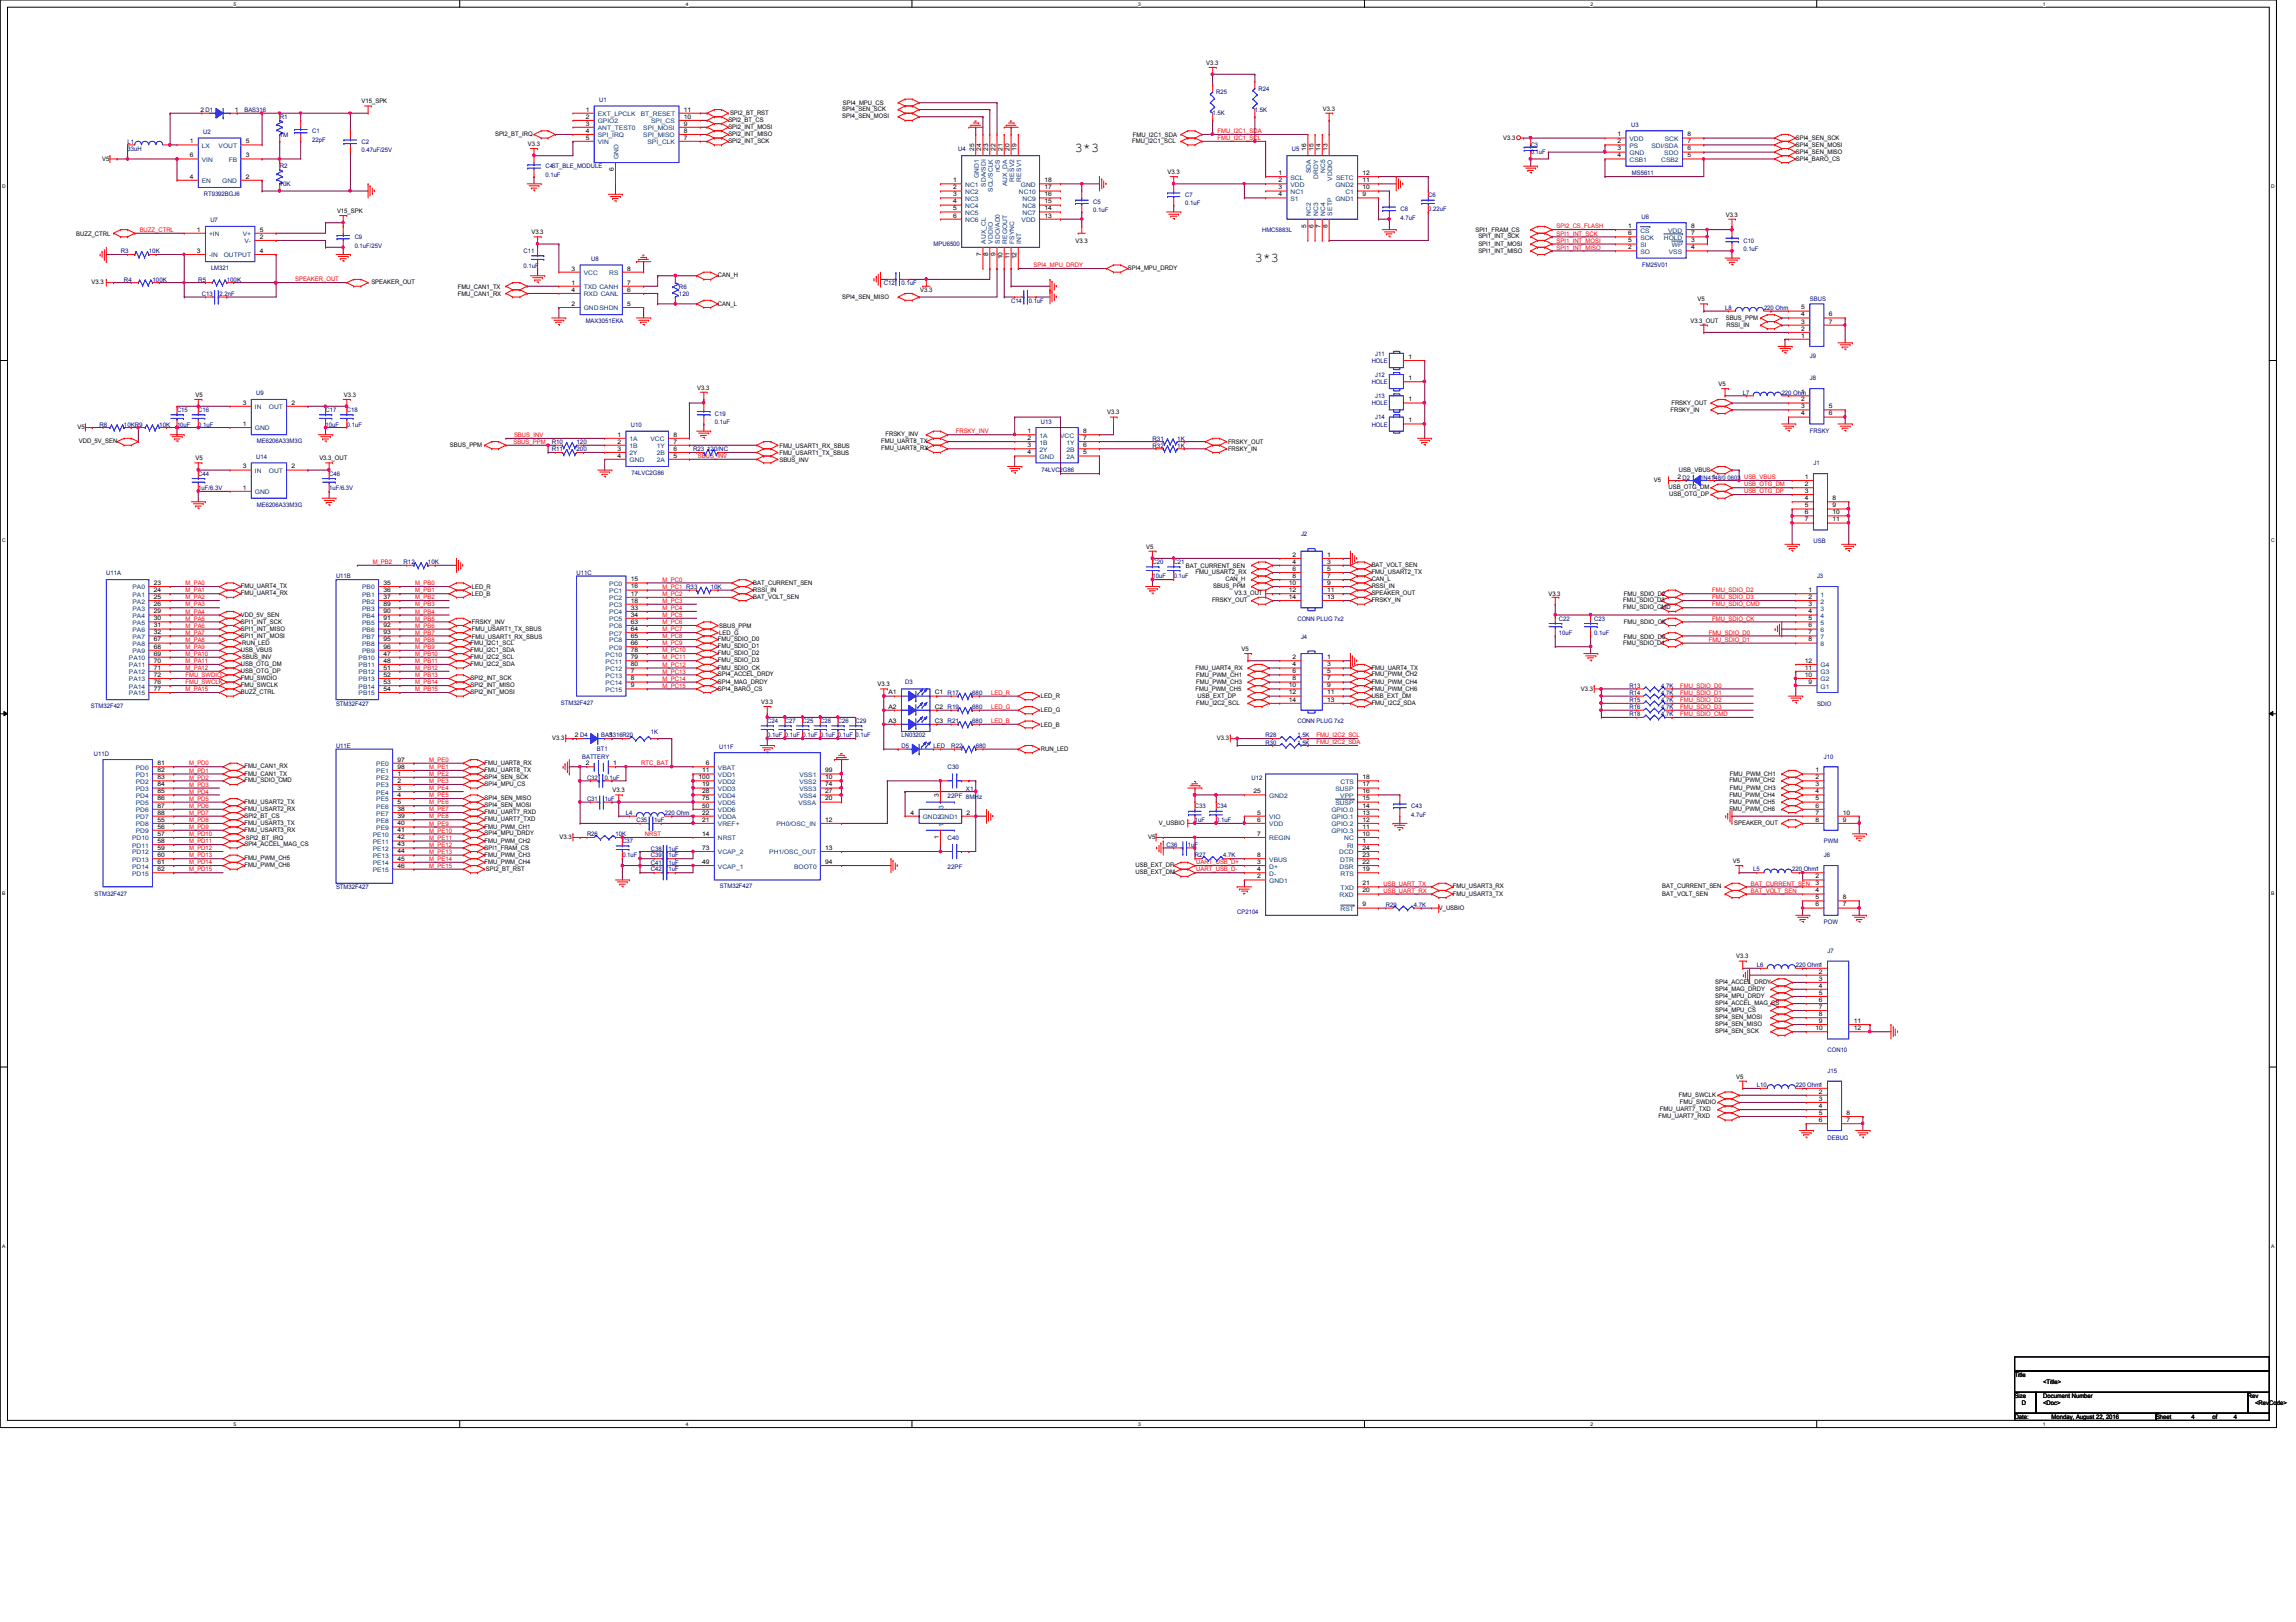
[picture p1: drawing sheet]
<svg xmlns="http://www.w3.org/2000/svg" width="297mm" height="210mm" viewBox="0 0 297 210" stroke-linecap="round" stroke-linejoin="round" font-family="sans-serif">
<defs><g id="words">
<g font-size="1.7">
<text x="139.1" y="19.7">3*3</text>
<text x="162.3" y="33.9">3*3</text>
</g>
<g font-size=".8">
<text x="156" y="8.4">V3.3</text>
<text x="25.9" y="14.4">2 D1</text>
<text x="30.4" y="14.4">1</text>
<text x="46.8" y="13.4">V15_SPK</text>
<text x="64" y="17.6">SPI2_BT_IRQ</text>
<text x="75.8" y="14.4">1</text>
<text x="75.8" y="15.4">2</text>
<text x="75.8" y="16.3">3</text>
<text x="75.8" y="17.2">4</text>
<text x="88.5" y="17.2">8</text>
<text x="88.5" y="16.3">9</text>
<text x="88.5" y="15.4">10</text>
<text x="88.5" y="14.4">11</text>
<text x="94.2" y="15.8">SPI2_BT_CS</text>
<text x="94.2" y="17.6">SPI2_INT_MISO</text>
<text x="94.2" y="16.7">SPI2_INT_MOSI</text>
<text x="94.4" y="14.9">SPI2_BT_RST</text>
<text x="109" y="14.4">SPI4_SEN_SCK</text>
<text x="109" y="15.3">SPI4_SEN_MOSI</text>
<text x="109" y="13.6">SPI4_MPU_CS</text>
<text x="146.6" y="17.7">FMU_I2C1_SDA</text>
<text x="171.2" y="14.3">V3.3</text>
<text x="209.3" y="17.7">1</text>
<text x="218.3" y="17.7">8</text>
<text x="13.2" y="20.8">V5</text>
<text x="24.6" y="18.5">1</text>
<text x="24.6" y="23.1">4</text>
<text x="24.6" y="20.4">6</text>
<text x="31.8" y="23.1">2</text>
<text x="31.8" y="20.4">3</text>
<text x="31.8" y="18.5">5</text>
<text x="68.3" y="18.9">V3.3</text>
<text x="75.8" y="18.1">5</text>
<text x="79.4" y="22.1" transform="rotate(-90 79.4 22.1)">6</text>
<text x="88.5" y="18.1">7</text>
<text x="94.2" y="18.5">SPI2_INT_SCK</text>
<text x="123.3" y="23.6">1</text>
<text x="126" y="19.5" transform="rotate(-90 126 19.5)">25</text>
<text x="127" y="19.5" transform="rotate(-90 127 19.5)">24</text>
<text x="127.8" y="19.5" transform="rotate(-90 127.8 19.5)">23</text>
<text x="128.8" y="19.5" transform="rotate(-90 128.8 19.5)">22</text>
<text x="129.7" y="19.5" transform="rotate(-90 129.7 19.5)">21</text>
<text x="130.6" y="19.5" transform="rotate(-90 130.6 19.5)">20</text>
<text x="131.5" y="19.5" transform="rotate(-90 131.5 19.5)">19</text>
<text x="135.1" y="23.6">18</text>
<text x="146.5" y="18.5">FMU_I2C1_SCL</text>
<text x="151" y="22.5">V3.3</text>
<text x="165.4" y="22.6">1</text>
<text x="165.4" y="23.6">2</text>
<text x="169" y="19.5" transform="rotate(-90 169 19.5)">16</text>
<text x="169.9" y="19.5" transform="rotate(-90 169.9 19.5)">15</text>
<text x="170.9" y="19.5" transform="rotate(-90 170.9 19.5)">14</text>
<text x="171.7" y="19.5" transform="rotate(-90 171.7 19.5)">13</text>
<text x="176.3" y="23.6">11</text>
<text x="176.3" y="22.6">12</text>
<text x="194.5" y="18.1">V3.3</text>
<text x="209.3" y="18.5">2</text>
<text x="209.3" y="19.5">3</text>
<text x="209.3" y="20.4">4</text>
<text x="218.3" y="20.4">5</text>
<text x="218.3" y="19.5">6</text>
<text x="218.3" y="18.5">7</text>
<text x="232.3" y="18.1">SPI4_SEN_SCK</text>
<text x="232.3" y="19">SPI4_SEN_MOSI</text>
<text x="232.3" y="19.9">SPI4_SEN_MISO</text>
<text x="232.3" y="20.8">SPI4_BARO_CS</text>
<text x="25.5" y="30">1</text>
<text x="33.6" y="30">5</text>
<text x="43.6" y="27.6">V15_SPK</text>
<text x="123.3" y="24.5">2</text>
<text x="123.3" y="25.4">3</text>
<text x="123.3" y="26.3">4</text>
<text x="123.3" y="27.2">5</text>
<text x="123.3" y="28.2">6</text>
<text x="135.1" y="27.2">14</text>
<text x="135.1" y="26.3">15</text>
<text x="135.1" y="25.4">16</text>
<text x="135.1" y="24.5">17</text>
<text x="135.1" y="28.2">13</text>
<text x="165.4" y="24.5">3</text>
<text x="165.4" y="25.4">4</text>
<text x="169" y="29.5" transform="rotate(-90 169 29.5)">5</text>
<text x="169.9" y="29.5" transform="rotate(-90 169.9 29.5)">6</text>
<text x="170.9" y="29.5" transform="rotate(-90 170.9 29.5)">7</text>
<text x="171.7" y="29.5" transform="rotate(-90 171.7 29.5)">8</text>
<text x="176.3" y="25.4">9</text>
<text x="176.3" y="24.5">10</text>
<text x="210.6" y="29.5">1</text>
<text x="218.8" y="29.5">8</text>
<text x="223.3" y="28">V3.3</text>
<text x="9.9" y="30.5">BUZZ_CTRL</text>
<text x="25.5" y="32.7">3</text>
<text x="33.6" y="30.9">2</text>
<text x="33.6" y="32.7">4</text>
<text x="68.7" y="30.3">V3.3</text>
<text x="74" y="35">3</text>
<text x="81.1" y="35">8</text>
<text x="92.9" y="35.9">CAN_H</text>
<text x="127" y="33.1" transform="rotate(-90 127 33.1)">7</text>
<text x="127.8" y="33.1" transform="rotate(-90 127.8 33.1)">8</text>
<text x="128.8" y="33.1" transform="rotate(-90 128.8 33.1)">9</text>
<text x="129.7" y="33.6" transform="rotate(-90 129.7 33.6)">10</text>
<text x="130.6" y="33.6" transform="rotate(-90 130.6 33.6)">11</text>
<text x="131.5" y="33.6" transform="rotate(-90 131.5 33.6)">12</text>
<text x="139.1" y="31.4">V3.3</text>
<text x="145.9" y="35">SPI4_MPU_DRDY</text>
<text x="190.9" y="30.1">SPI1_FRAM_CS</text>
<text x="191.3" y="30.9">SPI1_INT_SCK</text>
<text x="191.3" y="31.8">SPI1_INT_MOSI</text>
<text x="191.3" y="32.7">SPI1_INT_MISO</text>
<text x="210.6" y="32.3">2</text>
<text x="210.6" y="31.4">5</text>
<text x="210.6" y="30.4">6</text>
<text x="218.8" y="31.4">3</text>
<text x="218.8" y="32.3">4</text>
<text x="218.8" y="30.4">7</text>
<text x="11.9" y="36.8">V3.3</text>
<text x="48" y="36.8">SPEAKER_OUT</text>
<text x="59.2" y="37.3">FMU_CAN1_TX</text>
<text x="59.2" y="38.3">FMU_CAN1_RX</text>
<text x="74" y="36.8">1</text>
<text x="74" y="39.6">2</text>
<text x="74" y="37.8">4</text>
<text x="81.1" y="39.6">5</text>
<text x="81.1" y="37.8">6</text>
<text x="81.1" y="36.8">7</text>
<text x="92.9" y="39.5">CAN_L</text>
<text x="109" y="38.7">SPI4_SEN_MISO</text>
<text x="119" y="37.8">V3.3</text>
<text x="218.7" y="41.7">V3.3_OUT</text>
<text x="219.6" y="39">V5</text>
<text x="223.3" y="41.4">SBUS_PPM</text>
<text x="233" y="41.9">3</text>
<text x="233" y="40.9">4</text>
<text x="233" y="40">5</text>
<text x="236.6" y="41.9">7</text>
<text x="236.6" y="40.9">6</text>
<text x="182.2" y="46.4">1</text>
<text x="223.3" y="42.4">RSSI_IN</text>
<text x="233" y="43.7">1</text>
<text x="233" y="42.8">2</text>
<text x="25.3" y="51.4">V5</text>
<text x="31.4" y="52.4">3</text>
<text x="37.7" y="52.4">2</text>
<text x="44.5" y="51.4">V3.3</text>
<text x="90.2" y="50.4">V3.3</text>
<text x="143.3" y="53.6">V3.3</text>
<text x="182.2" y="49.2">1</text>
<text x="182.2" y="51.9">1</text>
<text x="216.1" y="53.3">FRSKY_IN</text>
<text x="216.2" y="52.4">FRSKY_OUT</text>
<text x="222.3" y="50">V5</text>
<text x="233" y="51">1</text>
<text x="233" y="51.9">2</text>
<text x="233" y="52.8">3</text>
<text x="233" y="53.8">4</text>
<text x="236.6" y="52.8">5</text>
<text x="236.6" y="53.8">6</text>
<text x="10" y="55.5">V5</text>
<text x="10.2" y="57.4">VDD_5V_SEN</text>
<text x="25.3" y="59.6">V5</text>
<text x="31.4" y="55.1">1</text>
<text x="41.3" y="59.6">V3.3_OUT</text>
<text x="58.2" y="57.8">SBUS_PPM</text>
<text x="79.9" y="56.5">1</text>
<text x="79.9" y="57.4">2</text>
<text x="79.9" y="58.3">3</text>
<text x="79.9" y="59.2">4</text>
<text x="87.1" y="59.2">5</text>
<text x="87.1" y="58.3">6</text>
<text x="87.1" y="57.4">7</text>
<text x="87.1" y="56.5">8</text>
<text x="100.8" y="57.9">FMU_USART1_RX_SBUS</text>
<text x="100.8" y="58.8">FMU_USART1_TX_SBUS</text>
<text x="100.8" y="59.8">SBUS_INV</text>
<text x="114" y="57.4">FMU_UART8_TX</text>
<text x="114" y="58.3">FMU_UART8_RX</text>
<text x="114.6" y="56.5">FRSKY_INV</text>
<text x="132.9" y="56">1</text>
<text x="132.9" y="56.9">2</text>
<text x="132.9" y="57.9">3</text>
<text x="132.9" y="58.8">4</text>
<text x="140.1" y="58.8">5</text>
<text x="140.1" y="57.9">6</text>
<text x="140.1" y="56.9">7</text>
<text x="140.1" y="56">8</text>
<text x="158.9" y="57.5">FRSKY_OUT</text>
<text x="158.9" y="58.4">FRSKY_IN</text>
<text x="182.2" y="54.7">1</text>
<text x="31.4" y="63.4">1</text>
<text x="31.4" y="60.6">3</text>
<text x="37.7" y="60.6">2</text>
<text x="213.9" y="62.4">V5</text>
<text x="215.9" y="63.3">USB_OTG_DM</text>
<text x="215.9" y="64.2">USB_OTG_DP</text>
<text x="217" y="62">2 D2</text>
<text x="217.2" y="61">USB_VBUS</text>
<text x="221.5" y="62">1</text>
<text x="233.5" y="62">1</text>
<text x="233.5" y="62.9">2</text>
<text x="233.5" y="63.8">3</text>
<text x="233.5" y="64.7">4</text>
<text x="233.5" y="65.7">5</text>
<text x="237.1" y="64.7">8</text>
<text x="237.1" y="65.7">9</text>
<text x="148.3" y="71">V5</text>
<text x="233.5" y="66.5">6</text>
<text x="233.5" y="67.5">7</text>
<text x="237.1" y="66.5">10</text>
<text x="237.1" y="67.5">11</text>
<text x="19.9" y="75.7">23</text>
<text x="19.9" y="76.6">24</text>
<text x="19.9" y="77.5">25</text>
<text x="31.2" y="76.1">FMU_UART4_TX</text>
<text x="31.2" y="77">FMU_UART4_RX</text>
<text x="49.6" y="75.7">35</text>
<text x="49.6" y="76.6">36</text>
<text x="49.6" y="77.5">37</text>
<text x="61" y="76.2">LED_R</text>
<text x="61" y="77.1">LED_B</text>
<text x="81.6" y="75.2">15</text>
<text x="81.6" y="76.2">16</text>
<text x="81.6" y="77.1">17</text>
<text x="81.6" y="78">18</text>
<text x="97.4" y="75.6">BAT_CURRENT_SEN</text>
<text x="97.4" y="77.5">BAT_VOLT_SEN</text>
<text x="97.4" y="76.6">RSSI_IN</text>
<text x="153.4" y="73.5">BAT_CURRENT_SEN</text>
<text x="154.7" y="74.3">FMU_USART2_RX</text>
<text x="156.8" y="77.9">FRSKY_OUT</text>
<text x="157" y="76.1">SBUS_PPM</text>
<text x="158.5" y="75.2">CAN_H</text>
<text x="159.7" y="77">V3.3_OUT</text>
<text x="166.7" y="75.7">10</text>
<text x="166.7" y="76.6">12</text>
<text x="166.7" y="77.5">14</text>
<text x="167.2" y="72.1">2</text>
<text x="167.2" y="72.9">4</text>
<text x="167.2" y="73.9">6</text>
<text x="167.2" y="74.8">8</text>
<text x="171.7" y="72.1">1</text>
<text x="171.7" y="72.9">3</text>
<text x="171.7" y="73.9">5</text>
<text x="171.7" y="74.8">7</text>
<text x="171.7" y="75.7">9</text>
<text x="171.7" y="76.6">11</text>
<text x="171.7" y="77.5">13</text>
<text x="177.5" y="73.4">BAT_VOLT_SEN</text>
<text x="177.5" y="74.3">FMU_USART2_TX</text>
<text x="177.5" y="75.2">CAN_L</text>
<text x="177.5" y="76.1">RSSI_IN</text>
<text x="177.5" y="77">SPEAKER_OUT</text>
<text x="177.5" y="77.9">FRSKY_IN</text>
<text x="200.3" y="77.1">V3.3</text>
<text x="210" y="77.9">FMU_SDIO_D3</text>
<text x="210.1" y="77.1">FMU_SDIO_D2</text>
<text x="234" y="76.6">1</text>
<text x="234" y="77.5">2</text>
<text x="19.9" y="78.4">26</text>
<text x="19.9" y="79.4">29</text>
<text x="19.9" y="80.3">30</text>
<text x="19.9" y="81.2">31</text>
<text x="19.9" y="82.1">32</text>
<text x="19.9" y="83">67</text>
<text x="19.9" y="83.9">68</text>
<text x="31.2" y="79.8">VDD_5V_SEN</text>
<text x="31.2" y="80.7">SPI1_INT_SCK</text>
<text x="31.2" y="81.6">SPI1_INT_MISO</text>
<text x="31.2" y="82.5">SPI1_INT_MOSI</text>
<text x="31.3" y="83.5">RUN_LED</text>
<text x="49.6" y="78.4">89</text>
<text x="49.6" y="79.4">90</text>
<text x="49.6" y="80.3">91</text>
<text x="49.6" y="81.2">92</text>
<text x="49.6" y="82.1">93</text>
<text x="49.6" y="83">95</text>
<text x="49.6" y="83.9">96</text>
<text x="60.9" y="83.4">FMU_I2C1_SCL</text>
<text x="61" y="82.6">FMU_USART1_RX_SBUS</text>
<text x="61" y="81.7">FMU_USART1_TX_SBUS</text>
<text x="61" y="80.8">FRSKY_INV</text>
<text x="81.6" y="78.9">33</text>
<text x="81.6" y="79.8">34</text>
<text x="81.6" y="80.7">63</text>
<text x="81.6" y="81.7">64</text>
<text x="81.6" y="82.5">65</text>
<text x="81.6" y="83.5">66</text>
<text x="92.9" y="83">FMU_SDIO_D0</text>
<text x="92.9" y="83.9">FMU_SDIO_D1</text>
<text x="93" y="82.2">LED_G</text>
<text x="93" y="81.2">SBUS_PPM</text>
<text x="210" y="78.9">FMU_SDIO_CMD</text>
<text x="210" y="83.4">FMU_SDIO_D1</text>
<text x="210.1" y="82.6">FMU_SDIO_D0</text>
<text x="210.1" y="80.8">FMU_SDIO_CK</text>
<text x="234" y="78.4">3</text>
<text x="234" y="79.4">4</text>
<text x="234" y="80.3">5</text>
<text x="234" y="81.2">6</text>
<text x="234" y="82.1">7</text>
<text x="234" y="83">8</text>
<text x="19.9" y="84.8">69</text>
<text x="19.9" y="85.8">70</text>
<text x="19.9" y="86.7">71</text>
<text x="19.9" y="87.6">72</text>
<text x="19.9" y="88.5">76</text>
<text x="19.9" y="89.4">77</text>
<text x="31.2" y="87.1">USB_OTG_DP</text>
<text x="31.2" y="86.2">USB_OTG_DM</text>
<text x="31.2" y="84.4">USB_VBUS</text>
<text x="31.2" y="89.8">BUZZ_CTRL</text>
<text x="31.2" y="88">FMU_SWDIO</text>
<text x="31.2" y="88.9">FMU_SWCLK</text>
<text x="31.3" y="85.3">SBUS_INV</text>
<text x="49.6" y="84.8">47</text>
<text x="49.6" y="85.8">48</text>
<text x="49.6" y="86.7">51</text>
<text x="49.6" y="87.6">52</text>
<text x="49.6" y="88.5">53</text>
<text x="49.6" y="89.4">54</text>
<text x="60.9" y="85.3">FMU_I2C2_SCL</text>
<text x="60.9" y="86.2">FMU_I2C2_SDA</text>
<text x="60.9" y="84.4">FMU_I2C1_SDA</text>
<text x="60.9" y="88">SPI2_INT_SCK</text>
<text x="60.9" y="88.9">SPI2_INT_MISO</text>
<text x="60.9" y="89.8">SPI2_INT_MOSI</text>
<text x="81.6" y="84.4">78</text>
<text x="81.6" y="85.3">79</text>
<text x="81.6" y="86.2">80</text>
<text x="81.6" y="87.1">7</text>
<text x="81.6" y="88.1">8</text>
<text x="81.6" y="88.9">9</text>
<text x="92.9" y="89.4">SPI4_BARO_CS</text>
<text x="92.9" y="84.8">FMU_SDIO_D2</text>
<text x="92.9" y="85.7">FMU_SDIO_D3</text>
<text x="92.9" y="86.7">FMU_SDIO_CK</text>
<text x="92.9" y="87.5">SPI4_ACCEL_DRDY</text>
<text x="92.9" y="88.5">SPI4_MAG_DRDY</text>
<text x="113.5" y="88.8">V3.3</text>
<text x="114.9" y="89.9">A1</text>
<text x="120.9" y="89.9">C1 R17</text>
<text x="154.7" y="86.7">FMU_UART4_RX</text>
<text x="154.7" y="89.4">FMU_PWM_CH5</text>
<text x="154.8" y="87.6">FMU_PWM_CH1</text>
<text x="154.8" y="88.6">FMU_PWM_CH3</text>
<text x="160.6" y="84.2">V5</text>
<text x="166.7" y="88.9">10</text>
<text x="166.7" y="89.9">12</text>
<text x="167.2" y="85.3">2</text>
<text x="167.2" y="86.2">4</text>
<text x="167.2" y="87.1">6</text>
<text x="167.2" y="88.1">8</text>
<text x="171.7" y="85.3">1</text>
<text x="171.7" y="86.2">3</text>
<text x="171.7" y="87.1">5</text>
<text x="171.7" y="88.1">7</text>
<text x="171.7" y="88.9">9</text>
<text x="171.7" y="89.9">11</text>
<text x="177.5" y="86.7">FMU_UART4_TX</text>
<text x="177.5" y="87.5">FMU_PWM_CH2</text>
<text x="177.5" y="88.5">FMU_PWM_CH4</text>
<text x="177.5" y="89.4">FMU_PWM_CH6</text>
<text x="204.5" y="89.4">V3.3</text>
<text x="233.5" y="85.8">12</text>
<text x="233.5" y="86.7">11</text>
<text x="233.5" y="87.6">10</text>
<text x="234" y="88.5">9</text>
<text x="71.5" y="95.8">V3.3</text>
<text x="74.4" y="95.4">2 D4</text>
<text x="78.9" y="95.4">1</text>
<text x="98.5" y="91.1">V3.3</text>
<text x="114.9" y="91.7">A2</text>
<text x="114.9" y="93.5">A3</text>
<text x="120.9" y="91.7">C2 R19</text>
<text x="120.9" y="93.5">C3 R21</text>
<text x="134.7" y="90.4">LED_R</text>
<text x="134.7" y="92.2">LED_G</text>
<text x="134.7" y="94.1">LED_B</text>
<text x="154.8" y="91.2">FMU_I2C2_SCL</text>
<text x="154.9" y="90.3">USB_EXT_DP</text>
<text x="157.4" y="95.8">V3.3</text>
<text x="166.7" y="90.8">14</text>
<text x="171.7" y="90.8">13</text>
<text x="177.5" y="90.3">USB_EXT_DM</text>
<text x="177.5" y="91.2">FMU_I2C2_SDA</text>
<text x="20.4" y="99">81</text>
<text x="20.4" y="99.9">82</text>
<text x="20.4" y="100.8">83</text>
<text x="20.4" y="101.8">84</text>
<text x="31.6" y="101.3">FMU_SDIO_CMD</text>
<text x="31.6" y="100.4">FMU_CAN1_TX</text>
<text x="31.6" y="99.4">FMU_CAN1_RX</text>
<text x="51.4" y="98.6">97</text>
<text x="51.4" y="99.5">98</text>
<text x="51.4" y="100.4">1</text>
<text x="51.4" y="101.3">2</text>
<text x="62.7" y="100.8">SPI4_SEN_SCK</text>
<text x="62.7" y="101.7">SPI4_MPU_CS</text>
<text x="62.7" y="99">FMU_UART8_RX</text>
<text x="62.7" y="99.9">FMU_UART8_TX</text>
<text x="75.8" y="99">2</text>
<text x="79.3" y="99">1</text>
<text x="90.4" y="100.8">100</text>
<text x="90.8" y="99.9">11</text>
<text x="90.8" y="101.8">19</text>
<text x="91.3" y="99">6</text>
<text x="106.8" y="99.9">99</text>
<text x="106.8" y="100.8">10</text>
<text x="106.8" y="101.8">74</text>
<text x="134.7" y="97.2">RUN_LED</text>
<text x="176.3" y="101.8">17</text>
<text x="176.3" y="100.8">18</text>
<text x="223.7" y="101.3">FMU_PWM_CH2</text>
<text x="223.8" y="100.5">FMU_PWM_CH1</text>
<text x="234.9" y="99.9">1</text>
<text x="234.9" y="100.8">2</text>
<text x="234.9" y="101.8">3</text>
<text x="20.4" y="102.7">85</text>
<text x="20.4" y="103.6">86</text>
<text x="20.4" y="104.5">87</text>
<text x="20.4" y="105.4">88</text>
<text x="20.4" y="106.3">55</text>
<text x="20.4" y="107.2">56</text>
<text x="31.6" y="107.7">FMU_USART3_RX</text>
<text x="31.6" y="106.8">FMU_USART3_TX</text>
<text x="31.6" y="104">FMU_USART2_TX</text>
<text x="31.6" y="104.9">FMU_USART2_RX</text>
<text x="31.6" y="105.8">SPI2_BT_CS</text>
<text x="51.4" y="102.2">3</text>
<text x="51.4" y="103.1">4</text>
<text x="51.4" y="104.1">5</text>
<text x="51.4" y="104.9">38</text>
<text x="51.4" y="105.9">39</text>
<text x="51.4" y="106.8">40</text>
<text x="51.4" y="107.7">41</text>
<text x="62.7" y="104.5">SPI4_SEN_MOSI</text>
<text x="62.7" y="103.5">SPI4_SEN_MISO</text>
<text x="62.7" y="107.2">FMU_PWM_CH1</text>
<text x="62.7" y="105.4">FMU_UART7_RXD</text>
<text x="62.7" y="106.3">FMU_UART7_TXD</text>
<text x="79.2" y="102.5">V3.3</text>
<text x="90.8" y="102.7">28</text>
<text x="90.8" y="103.6">75</text>
<text x="90.8" y="104.5">50</text>
<text x="90.8" y="105.4">22</text>
<text x="90.8" y="106.3">21</text>
<text x="106.8" y="102.7">27</text>
<text x="106.8" y="103.6">20</text>
<text x="106.8" y="106.3">12</text>
<text x="117.8" y="105.4">4</text>
<text x="121.5" y="103.2" transform="rotate(-90 121.5 103.2)">3</text>
<text x="125" y="105.4">2</text>
<text x="149.9" y="106.8">V_USBIO</text>
<text x="162.2" y="102.7">25</text>
<text x="162.6" y="105.4">5</text>
<text x="162.6" y="106.3">6</text>
<text x="176.3" y="107.2">11</text>
<text x="176.3" y="106.3">12</text>
<text x="176.3" y="105.4">13</text>
<text x="176.3" y="104.5">14</text>
<text x="176.3" y="103.6">15</text>
<text x="176.3" y="102.7">16</text>
<text x="223.7" y="103.1">FMU_PWM_CH4</text>
<text x="223.7" y="104">FMU_PWM_CH5</text>
<text x="223.7" y="104.9">FMU_PWM_CH6</text>
<text x="223.8" y="102.3">FMU_PWM_CH3</text>
<text x="224.4" y="106.8">SPEAKER_OUT</text>
<text x="234.9" y="102.7">4</text>
<text x="234.9" y="103.6">5</text>
<text x="234.9" y="104.5">6</text>
<text x="234.9" y="105.4">7</text>
<text x="234.9" y="106.3">8</text>
<text x="238.4" y="106.3">9</text>
<text x="238.4" y="105.4">10</text>
<text x="20.4" y="108.2">57</text>
<text x="20.4" y="109.1">58</text>
<text x="20.4" y="110">59</text>
<text x="20.4" y="110.9">60</text>
<text x="20.4" y="111.8">61</text>
<text x="20.4" y="112.7">62</text>
<text x="31.6" y="109.5">SPI4_ACCEL_MAG_CS</text>
<text x="31.6" y="111.3">FMU_PWM_CH5</text>
<text x="31.6" y="112.2">FMU_PWM_CH6</text>
<text x="31.8" y="108.7">SPI2_BT_IRQ</text>
<text x="51.4" y="108.6">42</text>
<text x="51.4" y="109.5">43</text>
<text x="51.4" y="110.4">44</text>
<text x="51.4" y="111.4">45</text>
<text x="51.4" y="112.3">46</text>
<text x="62.7" y="109.1">FMU_PWM_CH2</text>
<text x="62.7" y="110.9">FMU_PWM_CH3</text>
<text x="62.7" y="111.8">FMU_PWM_CH4</text>
<text x="62.7" y="108.1">SPI4_MPU_DRDY</text>
<text x="62.7" y="109.9">SPI1_FRAM_CS</text>
<text x="62.9" y="112.8">SPI2_BT_RST</text>
<text x="72.4" y="108.6">V3.3</text>
<text x="90.8" y="108.2">14</text>
<text x="90.8" y="110">73</text>
<text x="90.8" y="111.8">49</text>
<text x="106.8" y="110">13</text>
<text x="106.8" y="111.8">94</text>
<text x="121.5" y="108.5" transform="rotate(-90 121.5 108.5)">1</text>
<text x="146.9" y="112.2">USB_EXT_DP</text>
<text x="146.9" y="113.2">USB_EXT_DM</text>
<text x="148.5" y="108.6">V5</text>
<text x="162.6" y="113.7">2</text>
<text x="162.6" y="111.8">3</text>
<text x="162.6" y="112.7">4</text>
<text x="162.6" y="108.2">7</text>
<text x="162.6" y="110.9">8</text>
<text x="176.3" y="109.1">1</text>
<text x="176.3" y="108.2">10</text>
<text x="176.3" y="112.7">19</text>
<text x="176.3" y="111.8">22</text>
<text x="176.3" y="110.9">23</text>
<text x="176.3" y="110">24</text>
<text x="224.2" y="111.7">V5</text>
<text x="234.9" y="113.7">2</text>
<text x="176.3" y="117.3">9</text>
<text x="176.3" y="115.5">20</text>
<text x="176.3" y="114.6">21</text>
<text x="186.1" y="117.7">V_USBIO</text>
<text x="188" y="115">FMU_USART3_RX</text>
<text x="188" y="115.9">FMU_USART3_TX</text>
<text x="215.1" y="115">BAT_CURRENT_SEN</text>
<text x="215.1" y="115.9">BAT_VOLT_SEN</text>
<text x="234.9" y="114.6">3</text>
<text x="234.9" y="115.5">4</text>
<text x="234.9" y="116.4">5</text>
<text x="234.9" y="117.3">6</text>
<text x="238.4" y="117.3">7</text>
<text x="238.4" y="116.4">8</text>
<text x="224.6" y="124">V3.3</text>
<text x="235.3" y="126">2</text>
<text x="221.9" y="127.3">SPI4_ACCEL_DRDY</text>
<text x="221.9" y="128.2">SPI4_MAG_DRDY</text>
<text x="221.9" y="130.1">SPI4_ACCEL_MAG_CS</text>
<text x="221.9" y="131">SPI4_MPU_CS</text>
<text x="221.9" y="131.9">SPI4_SEN_MOSI</text>
<text x="221.9" y="129.2">SPI4_MPU_DRDY</text>
<text x="235.3" y="126.9">3</text>
<text x="235.3" y="127.8">4</text>
<text x="235.3" y="128.7">5</text>
<text x="235.3" y="129.7">6</text>
<text x="235.3" y="130.6">7</text>
<text x="235.3" y="131.5">8</text>
<text x="221.9" y="133.7">SPI4_SEN_SCK</text>
<text x="221.9" y="132.8">SPI4_SEN_MISO</text>
<text x="234.9" y="133.3">10</text>
<text x="235.3" y="132.4">9</text>
<text x="239.8" y="132.4">11</text>
<text x="239.8" y="133.3">12</text>
<text x="214.8" y="143.8">FMU_UART7_TXD</text>
<text x="217.2" y="141.9">FMU_SWCLK</text>
<text x="217.3" y="142.9">FMU_SWDIO</text>
<text x="224.6" y="139.6">V5</text>
<text x="235.3" y="141.5">2</text>
<text x="235.3" y="142.5">3</text>
<text x="235.3" y="143.4">4</text>
<text x="214.6" y="144.7">FMU_UART7_RXD</text>
<text x="235.3" y="144.3">5</text>
<text x="235.3" y="145.2">6</text>
<text x="238.9" y="145.2">7</text>
<text x="238.9" y="144.3">8</text>
<text x="260.6" y="178.2">Title</text>
<text x="264.3" y="179.1">&lt;Title&gt;</text>
<text x="260.6" y="180.9">Size</text>
<text x="260.6" y="183.6">Date:</text>
<text x="261.6" y="181.8">D</text>
<text x="264.3" y="180.9">Document Number</text>
<text x="264.3" y="181.8">&lt;Doc&gt;</text>
<text x="265.4" y="183.6">Monday, August 22, 2016</text>
<text x="278.9" y="183.6">Sheet</text>
<text x="283.5" y="183.6">4</text>
<text x="286.3" y="183.6">of</text>
<text x="289" y="183.6">4</text>
<text x="290.8" y="180.9">Rev</text>
<text x="291.8" y="181.8">&lt;RevCode&gt;</text>
</g>
<g font-size=".8" fill="#000080">
<text x="162.8" y="11.8">R24</text>
<text x="26.3" y="17.3">U2</text>
<text x="31.6" y="14.5">BAS316</text>
<text x="36.2" y="15.4">R1</text>
<text x="36.2" y="17.7">1M</text>
<text x="40.4" y="17.2">C1</text>
<text x="77.5" y="13.2">U1</text>
<text x="156.9" y="14.9">1.5K</text>
<text x="157.3" y="12.2">R25</text>
<text x="162.3" y="14.5">1.5K</text>
<text x="211" y="16.4">U3</text>
<text x="16.5" y="18.6">L1</text>
<text x="16.5" y="19.5">33uH</text>
<text x="36.2" y="21.8">R2</text>
<text x="40.4" y="18.3">22pF</text>
<text x="46.8" y="18.6">C2</text>
<text x="46.8" y="19.7">0.47uF/25V</text>
<text x="70.6" y="21.8">C4ST_BLE_MODULE</text>
<text x="70.6" y="22.9">0.1uF</text>
<text x="123.9" y="19.5">U4</text>
<text x="167.1" y="19.6">U5</text>
<text x="198" y="19">C3</text>
<text x="198" y="20">0.1uF</text>
<text x="211.1" y="22.6">MS5611</text>
<text x="26.4" y="25.4">RT9392BGJ6</text>
<text x="27.2" y="28.7">U7</text>
<text x="36.2" y="24.1">10K</text>
<text x="141.4" y="26.4">C5</text>
<text x="141.4" y="27.5">0.1uF</text>
<text x="153.3" y="25.5">C7</text>
<text x="153.3" y="26.6">0.1uF</text>
<text x="181.2" y="27.3">C8</text>
<text x="181.2" y="28.4">4.7uF</text>
<text x="184.8" y="25.5">C6</text>
<text x="184.8" y="27.3">0.22uF</text>
<text x="212.4" y="28.3">U6</text>
<text x="15.6" y="32.8">R3</text>
<text x="19.3" y="32.8">10K</text>
<text x="27.3" y="35">LM321</text>
<text x="45.9" y="30.9">C9</text>
<text x="45.9" y="32">0.1uF/25V</text>
<text x="67.7" y="32.8">C11</text>
<text x="67.7" y="34.6">0.1uF</text>
<text x="76.5" y="33.8">U8</text>
<text x="120.8" y="31.9">MPU6500</text>
<text x="163.3" y="30.1">HMC5883L</text>
<text x="212.5" y="34.5">FM25V01</text>
<text x="225.5" y="31.4">C10</text>
<text x="225.5" y="32.5">0.1uF</text>
<text x="16" y="36.4">R4</text>
<text x="19.7" y="36.4">100K</text>
<text x="25.7" y="36.4">R5</text>
<text x="26.1" y="38.3">C13</text>
<text x="28.4" y="38.3">2.2nF</text>
<text x="29.3" y="36.4">100K</text>
<text x="75.8" y="41.8">MAX3051EKA</text>
<text x="87.8" y="37.3">R6</text>
<text x="87.8" y="38.3">120</text>
<text x="114.3" y="36.9">C12</text>
<text x="116.6" y="36.9">0.1uF</text>
<text x="130.8" y="39.2">C14</text>
<text x="133.1" y="39.2">0.1uF</text>
<text x="223.2" y="40.1">L8</text>
<text x="228.2" y="40.1">220 Ohm</text>
<text x="234.1" y="39">SBUS</text>
<text x="177.5" y="46.9">HOLE</text>
<text x="177.9" y="46.1">J11</text>
<text x="234.1" y="46.3">J9</text>
<text x="22.9" y="53.3">C15</text>
<text x="25.7" y="53.3">C16</text>
<text x="33.1" y="51.2">U9</text>
<text x="42.1" y="53.3">C17</text>
<text x="44.9" y="53.3">C18</text>
<text x="92.5" y="53.8">C19</text>
<text x="177.5" y="49.7">HOLE</text>
<text x="177.5" y="52.5">HOLE</text>
<text x="177.9" y="48.8">J12</text>
<text x="177.9" y="51.5">J13</text>
<text x="225.5" y="51.1">L7</text>
<text x="230.5" y="51.1">220 Ohm</text>
<text x="234.1" y="49.2">J8</text>
<text x="12.9" y="55.2">R8</text>
<text x="16" y="55.2">10KR9</text>
<text x="20.6" y="55.2">10K</text>
<text x="22.9" y="55.2">10uF</text>
<text x="25.7" y="55.2">0.1uF</text>
<text x="33.1" y="59.4">U14</text>
<text x="33.2" y="57.4">ME6206A33M3G</text>
<text x="42.1" y="55.2">10uF</text>
<text x="44.9" y="55.2">0.1uF</text>
<text x="71.4" y="58.4">R11</text>
<text x="71.4" y="57.5">R10</text>
<text x="74.6" y="58.4">200</text>
<text x="74.6" y="57.5">120</text>
<text x="81.6" y="55.3">U10</text>
<text x="89.7" y="58.4">R23 120/NC</text>
<text x="92.5" y="54.9">0.1uF</text>
<text x="134.7" y="54.8">U13</text>
<text x="149.1" y="57">R31</text>
<text x="149.1" y="57.9">R32</text>
<text x="152.3" y="57">1K</text>
<text x="152.3" y="57.9">1K</text>
<text x="177.5" y="55.2">HOLE</text>
<text x="177.9" y="54.3">J14</text>
<text x="234.1" y="56.1">FRSKY</text>
<text x="25.7" y="61.6">C44</text>
<text x="25.7" y="63.4">1uF/6.3V</text>
<text x="33.2" y="65.6">ME6206A33M3G</text>
<text x="42.6" y="61.6">C46</text>
<text x="42.6" y="63.4">1uF/6.3V</text>
<text x="81.7" y="61.5">74LVC2G86</text>
<text x="134.7" y="61">74LVC2G86</text>
<text x="220" y="62.1">1N4148/0 0603 USB_VBUS</text>
<text x="234.6" y="60.2">J1</text>
<text x="168.3" y="69.3">J2</text>
<text x="234.6" y="70.3">USB</text>
<text x="13.8" y="74.4">U11A</text>
<text x="43.5" y="74.8">U11B</text>
<text x="52.2" y="73">R12</text>
<text x="55.4" y="73">10K</text>
<text x="74.6" y="74.4">U11C</text>
<text x="91.9" y="76.2">10K</text>
<text x="149.1" y="73">C20</text>
<text x="149.1" y="74.8">10uF</text>
<text x="151.8" y="73">C21</text>
<text x="151.8" y="74.8">0.1uF</text>
<text x="235.1" y="74.8">J3</text>
<text x="167.8" y="80.3">CONN PLUG 7x2</text>
<text x="168.3" y="82.6">J4</text>
<text x="201.7" y="80.3">C22</text>
<text x="201.7" y="82.2">10uF</text>
<text x="206.2" y="80.3">C23</text>
<text x="206.2" y="82.2">0.1uF</text>
<text x="117.1" y="88.6">D3</text>
<text x="125.8" y="89.9">680</text>
<text x="210.8" y="89.9">R14</text>
<text x="210.8" y="89">R13</text>
<text x="214.9" y="89.9">4.7K</text>
<text x="214.9" y="89">4.7K</text>
<text x="11.8" y="91.7">STM32F427</text>
<text x="43.5" y="91.3">STM32F427</text>
<text x="72.6" y="91.2">STM32F427</text>
<text x="77.8" y="95.4">BAS316R20</text>
<text x="84.2" y="95">1K</text>
<text x="99.3" y="93.6">C24</text>
<text x="99.3" y="95.4">0.1uF 0.1uF 0.1uF 0.1uF 0.1uF 0.1uF</text>
<text x="101.6" y="93.6">C27</text>
<text x="103.8" y="93.6">C25</text>
<text x="106.1" y="93.6">C28</text>
<text x="108.4" y="93.6">C26</text>
<text x="110.7" y="93.6">C29</text>
<text x="116.6" y="95.4">LN03202</text>
<text x="125.8" y="91.8">680</text>
<text x="125.8" y="93.6">680</text>
<text x="163.7" y="95.4">R28</text>
<text x="167.8" y="95.4">1.5K</text>
<text x="167.8" y="93.6">CONN PLUG 7x2</text>
<text x="210.8" y="90.8">R15</text>
<text x="210.8" y="91.8">R16</text>
<text x="210.8" y="92.7">R18</text>
<text x="214.9" y="90.8">4.7K</text>
<text x="214.9" y="91.8">4.7K</text>
<text x="214.9" y="92.7">4.7K</text>
<text x="235.1" y="91.3">SDIO</text>
<text x="12.1" y="97.8">U11D</text>
<text x="43.5" y="96.8">U11E</text>
<text x="75.3" y="98.2">BATTERY</text>
<text x="75.9" y="100.9">C32</text>
<text x="77.2" y="97.2">BT1</text>
<text x="78.2" y="100.9">0.1uF</text>
<text x="93" y="96.9">U11F</text>
<text x="116.6" y="96.8">D5</text>
<text x="120.8" y="96.8">LED</text>
<text x="122.6" y="99.5">C30</text>
<text x="123.1" y="96.8">R22</text>
<text x="126.2" y="96.8">680</text>
<text x="161.9" y="100.9">U12</text>
<text x="163.7" y="96.4">R30</text>
<text x="167.8" y="96.4">1.5K</text>
<text x="236" y="98.2">J10</text>
<text x="75.9" y="103.6">C31</text>
<text x="78.2" y="103.6">1uF</text>
<text x="81" y="105.5">L4</text>
<text x="82.3" y="106.4">C35</text>
<text x="84.6" y="106.4">1uF</text>
<text x="86" y="105.5">220 Ohm</text>
<text x="122.6" y="103.3">22PF 8MHz</text>
<text x="125" y="102.4">X1</text>
<text x="154.6" y="104.6">C33</text>
<text x="154.6" y="106.4">1uF</text>
<text x="157.3" y="104.6">C34</text>
<text x="157.3" y="106.4">0.1uF</text>
<text x="182.6" y="104.6">C43</text>
<text x="182.6" y="105.7">4.7uF</text>
<text x="75.9" y="108.2">R26</text>
<text x="79.6" y="108.2">10K</text>
<text x="80.5" y="109.1">C37</text>
<text x="80.5" y="111">0.1uF</text>
<text x="84.2" y="111">C39</text>
<text x="84.2" y="111.9">C41</text>
<text x="84.2" y="112.8">C42</text>
<text x="84.2" y="110.1">C38</text>
<text x="86.5" y="111">1uF</text>
<text x="86.5" y="111.9">1uF</text>
<text x="86.5" y="112.8">1uF</text>
<text x="86.5" y="110.1">1uF</text>
<text x="122.6" y="108.7">C40</text>
<text x="122.6" y="112.4">22PF</text>
<text x="150.9" y="109.6">C36</text>
<text x="153.7" y="109.6">1uF</text>
<text x="154.6" y="111">R27</text>
<text x="158.2" y="111">4.7K</text>
<text x="226.8" y="112.8">L5</text>
<text x="231.9" y="112.8">220 Ohm1</text>
<text x="236" y="109.1">PWM</text>
<text x="236" y="111">J6</text>
<text x="12.2" y="115.9">STM32F427</text>
<text x="43.5" y="115.1">STM32F427</text>
<text x="93.1" y="115">STM32F427</text>
<text x="160.1" y="118.3">CP2104</text>
<text x="179.3" y="117.3">R29</text>
<text x="182.9" y="117.3">4.7K</text>
<text x="236" y="119.6">POW</text>
<text x="227.3" y="125.1">L6</text>
<text x="232.3" y="125.1">220 Ohm1</text>
<text x="236.4" y="123.3">J7</text>
<text x="236.4" y="136.1">CON10</text>
<text x="227.3" y="140.7">L10</text>
<text x="232.3" y="140.7">220 Ohm1</text>
<text x="236.4" y="138.9">J15</text>
<text x="236.4" y="147.5">DEBUG</text>
</g>
<g font-size=".8" fill="#004080">
<text x="77.3" y="15">EXT_LPCLK</text>
<text x="77.3" y="16">GPIO2</text>
<text x="77.3" y="16.8">ANT_TEST0</text>
<text x="77.3" y="17.8">SPI_IRQ</text>
<text x="82.9" y="15">BT_RESET</text>
<text x="83.2" y="17.8">SPI_MISO</text>
<text x="83.2" y="16.8">SPI_MOSI</text>
<text x="84.2" y="16">SPI_CS</text>
<text x="26.1" y="19.1">LX</text>
<text x="26.1" y="23.7">EN</text>
<text x="26.1" y="21">VIN</text>
<text x="28.3" y="19.1">VOUT</text>
<text x="28.7" y="23.7">GND</text>
<text x="29.6" y="21">FB</text>
<text x="77.3" y="18.7">VIN</text>
<text x="80" y="20.6" transform="rotate(-90 80 20.6)">GND</text>
<text x="83.8" y="18.7">SPI_CLK</text>
<text x="126.6" y="23" transform="rotate(-90 126.6 23)">GND1</text>
<text x="129.4" y="22.3" transform="rotate(-90 129.4 22.3)">nCS</text>
<text x="131.2" y="23.5" transform="rotate(-90 131.2 23.5)">RESV2</text>
<text x="132.1" y="23.5" transform="rotate(-90 132.1 23.5)">RESV1</text>
<text x="167" y="23.2">SCL</text>
<text x="169.6" y="22.4" transform="rotate(-90 169.6 22.4)">SDA</text>
<text x="170.5" y="23.1" transform="rotate(-90 170.5 23.1)">DRDY</text>
<text x="171.4" y="22.4" transform="rotate(-90 171.4 22.4)">NC5</text>
<text x="172.3" y="23.4" transform="rotate(-90 172.3 23.4)">VDDIO</text>
<text x="172.8" y="23.2">SETC</text>
<text x="210.8" y="18.2">VDD</text>
<text x="210.8" y="19.1">PS</text>
<text x="210.8" y="20.1">GND</text>
<text x="210.8" y="21">CSB1</text>
<text x="213.7" y="19.1">SDI/SDA</text>
<text x="214.9" y="21">CSB2</text>
<text x="215.3" y="20.1">SDO</text>
<text x="215.4" y="18.2">SCK</text>
<text x="124.9" y="24.2">NC1</text>
<text x="124.9" y="25.1">NC2</text>
<text x="124.9" y="26">NC3</text>
<text x="124.9" y="26.9">NC4</text>
<text x="124.9" y="27.8">NC5</text>
<text x="124.9" y="28.7">NC6</text>
<text x="127.5" y="24.2" transform="rotate(-90 127.5 24.2)">SDA/SDI</text>
<text x="128.4" y="24.8" transform="rotate(-90 128.4 24.8)">SCL/SCLK</text>
<text x="130.3" y="24.1" transform="rotate(-90 130.3 24.1)">AUX_DA</text>
<text x="131.8" y="25.1">NC10</text>
<text x="132.1" y="24.2">GND</text>
<text x="132.2" y="28.7">VDD</text>
<text x="132.3" y="27.8">NC7</text>
<text x="132.3" y="26.9">NC8</text>
<text x="132.3" y="26">NC9</text>
<text x="167" y="24.2">VDD</text>
<text x="167" y="25.1">NC1</text>
<text x="167" y="26">S1</text>
<text x="169.6" y="27.9" transform="rotate(-90 169.6 27.9)">NC2</text>
<text x="170.5" y="27.9" transform="rotate(-90 170.5 27.9)">NC3</text>
<text x="171.4" y="27.9" transform="rotate(-90 171.4 27.9)">NC4</text>
<text x="172.3" y="27.9" transform="rotate(-90 172.3 27.9)">SETP</text>
<text x="172.8" y="26">GND1</text>
<text x="172.8" y="24.2">GND2</text>
<text x="174.1" y="25.1">C1</text>
<text x="27" y="30.6">+IN</text>
<text x="27" y="33.3">-IN</text>
<text x="29" y="33.3">OUTPUT</text>
<text x="31.4" y="30.6">V+</text>
<text x="31.6" y="31.5">V-</text>
<text x="75.5" y="35.6">VCC</text>
<text x="78.8" y="35.6">RS</text>
<text x="127.5" y="31.5" transform="rotate(-90 127.5 31.5)">AUX_CL</text>
<text x="128.4" y="31.5" transform="rotate(-90 128.4 31.5)">VDDIO</text>
<text x="129.4" y="31.5" transform="rotate(-90 129.4 31.5)">SDO/AD0</text>
<text x="130.3" y="31.5" transform="rotate(-90 130.3 31.5)">REGOUT</text>
<text x="131.2" y="31.5" transform="rotate(-90 131.2 31.5)">FSYNC</text>
<text x="132.1" y="31.5" transform="rotate(-90 132.1 31.5)">INT</text>
<text x="212.2" y="30.1">CS</text>
<text x="212.2" y="32.9">SO</text>
<text x="212.2" y="32">SI</text>
<text x="212.2" y="31">SCK</text>
<text x="215.3" y="31">HOLD</text>
<text x="215.8" y="30.1">VDD</text>
<text x="215.9" y="32.9">VSS</text>
<text x="216.3" y="32">WP</text>
<text x="75.5" y="37.4">TXD CANH</text>
<text x="75.5" y="40.2">GNDSHDN</text>
<text x="75.5" y="38.4">RXD CANL</text>
<text x="33" y="53">IN</text>
<text x="34.8" y="53">OUT</text>
<text x="33" y="55.7">GND</text>
<text x="81.4" y="57.1">1A</text>
<text x="81.4" y="58">1B</text>
<text x="81.4" y="58.9">2Y</text>
<text x="81.4" y="59.8">GND</text>
<text x="84.2" y="57.1">VCC</text>
<text x="85" y="59.8">2A</text>
<text x="85" y="58.9">2B</text>
<text x="85" y="58">1Y</text>
<text x="134.5" y="56.6">1A</text>
<text x="134.5" y="57.5">1B</text>
<text x="134.5" y="58.5">2Y</text>
<text x="134.5" y="59.4">GND</text>
<text x="137.2" y="56.6">VCC</text>
<text x="138" y="59.4">2A</text>
<text x="138" y="58.5">2B</text>
<text x="138" y="57.5">1Y</text>
<text x="33" y="64">GND</text>
<text x="33" y="61.2">IN</text>
<text x="34.8" y="61.2">OUT</text>
<text x="17.1" y="76.3">PA0</text>
<text x="17.1" y="77.2">PA1</text>
<text x="46.9" y="76.3">PB0</text>
<text x="46.9" y="77.2">PB1</text>
<text x="78.8" y="75.8">PC0</text>
<text x="78.8" y="76.8">PC1</text>
<text x="78.8" y="77.7">PC2</text>
<text x="235.5" y="77.2">1</text>
<text x="17.1" y="78.1">PA2</text>
<text x="17.1" y="79">PA3</text>
<text x="17.1" y="80">PA4</text>
<text x="17.1" y="80.9">PA5</text>
<text x="17.1" y="81.8">PA6</text>
<text x="17.1" y="82.7">PA7</text>
<text x="17.1" y="83.6">PA8</text>
<text x="46.9" y="78.1">PB2</text>
<text x="46.9" y="79">PB3</text>
<text x="46.9" y="80">PB4</text>
<text x="46.9" y="80.9">PB5</text>
<text x="46.9" y="81.8">PB6</text>
<text x="46.9" y="82.7">PB7</text>
<text x="46.9" y="83.6">PB8</text>
<text x="78.8" y="78.6">PC3</text>
<text x="78.8" y="79.5">PC4</text>
<text x="78.8" y="80.4">PC5</text>
<text x="78.8" y="81.3">PC6</text>
<text x="78.8" y="82.3">PC7</text>
<text x="78.8" y="83.1">PC8</text>
<text x="235.5" y="78.1">2</text>
<text x="235.5" y="79">3</text>
<text x="235.5" y="80">4</text>
<text x="235.5" y="80.9">5</text>
<text x="235.5" y="81.8">6</text>
<text x="235.5" y="82.7">7</text>
<text x="235.5" y="83.6">8</text>
<text x="16.7" y="85.4">PA10</text>
<text x="16.7" y="86.4">PA11</text>
<text x="16.7" y="87.2">PA12</text>
<text x="16.7" y="88.2">PA13</text>
<text x="16.7" y="89.1">PA14</text>
<text x="17.1" y="84.5">PA9</text>
<text x="46.4" y="85.4">PB10</text>
<text x="46.4" y="86.4">PB11</text>
<text x="46.4" y="87.2">PB12</text>
<text x="46.4" y="88.2">PB13</text>
<text x="46.4" y="89.1">PB14</text>
<text x="46.9" y="84.5">PB9</text>
<text x="78.4" y="85">PC10</text>
<text x="78.4" y="85.9">PC11</text>
<text x="78.4" y="86.8">PC12</text>
<text x="78.4" y="87.7">PC13</text>
<text x="78.4" y="88.6">PC14</text>
<text x="78.4" y="89.5">PC15</text>
<text x="78.8" y="84.1">PC9</text>
<text x="235.5" y="86.4">G4</text>
<text x="235.5" y="87.2">G3</text>
<text x="235.5" y="88.2">G2</text>
<text x="235.5" y="89.1">G1</text>
<text x="16.7" y="90">PA15</text>
<text x="46.4" y="90">PB15</text>
<text x="17.6" y="99.6">PD0</text>
<text x="17.6" y="100.5">PD1</text>
<text x="17.6" y="101.4">PD2</text>
<text x="48.7" y="99.1">PE0</text>
<text x="48.7" y="100.1">PE1</text>
<text x="48.7" y="101">PE2</text>
<text x="48.7" y="101.9">PE3</text>
<text x="92.9" y="99.6">VBAT</text>
<text x="92.9" y="100.5">VDD1</text>
<text x="92.9" y="101.4">VDD2</text>
<text x="103.4" y="100.5">VSS1</text>
<text x="103.4" y="101.4">VSS2</text>
<text x="173.4" y="101.4">CTS</text>
<text x="17.6" y="102.4">PD3</text>
<text x="17.6" y="103.3">PD4</text>
<text x="17.6" y="104.2">PD5</text>
<text x="17.6" y="105.1">PD6</text>
<text x="17.6" y="106">PD7</text>
<text x="17.6" y="106.9">PD8</text>
<text x="17.6" y="107.8">PD9</text>
<text x="48.7" y="102.8">PE4</text>
<text x="48.7" y="103.7">PE5</text>
<text x="48.7" y="104.6">PE6</text>
<text x="48.7" y="105.5">PE7</text>
<text x="48.7" y="106.5">PE8</text>
<text x="48.7" y="107.4">PE9</text>
<text x="92.9" y="102.4">VDD3</text>
<text x="92.9" y="103.3">VDD4</text>
<text x="92.9" y="104.2">VDD5</text>
<text x="92.9" y="105.1">VDD6</text>
<text x="92.9" y="106">VDDA</text>
<text x="92.9" y="106.9">VREF+</text>
<text x="100.5" y="106.9">PH0/OSC_IN</text>
<text x="103.3" y="104.2">VSSA</text>
<text x="103.4" y="102.4">VSS3</text>
<text x="103.4" y="103.3">VSS4</text>
<text x="119.4" y="106">GND2GND1</text>
<text x="122" y="107" transform="rotate(-90 122 107)">1</text>
<text x="122" y="104.7" transform="rotate(-90 122 104.7)">3</text>
<text x="164.2" y="106">VIO</text>
<text x="164.2" y="106.9">VDD</text>
<text x="164.2" y="103.3">GND2</text>
<text x="172.3" y="107.8">GPIO.3</text>
<text x="172.3" y="106.9">GPIO.2</text>
<text x="172.3" y="106">GPIO.1</text>
<text x="172.3" y="105.1">GPIO.0</text>
<text x="172.8" y="104.2">SUSP</text>
<text x="172.8" y="102.4">SUSP</text>
<text x="173.4" y="103.3">VPP</text>
<text x="17.1" y="108.8">PD10</text>
<text x="17.1" y="109.7">PD11</text>
<text x="17.1" y="110.6">PD12</text>
<text x="17.1" y="111.5">PD13</text>
<text x="17.1" y="112.4">PD14</text>
<text x="17.1" y="113.3">PD15</text>
<text x="48.2" y="108.3">PE10</text>
<text x="48.2" y="109.2">PE11</text>
<text x="48.2" y="110.1">PE12</text>
<text x="48.2" y="111">PE13</text>
<text x="48.2" y="112">PE14</text>
<text x="48.2" y="112.9">PE15</text>
<text x="92.9" y="108.8">NRST</text>
<text x="92.9" y="110.6">VCAP_2</text>
<text x="92.9" y="112.4">VCAP_1</text>
<text x="99.5" y="110.6">PH1/OSC_OUT</text>
<text x="102.7" y="112.4">BOOT0</text>
<text x="164.2" y="112.4">D+</text>
<text x="164.2" y="113.3">D-</text>
<text x="164.2" y="108.8">REGIN</text>
<text x="164.2" y="111.5">VBUS</text>
<text x="173.3" y="110.6">DCD</text>
<text x="173.3" y="112.4">DSR</text>
<text x="173.4" y="111.5">DTR</text>
<text x="173.4" y="113.3">RTS</text>
<text x="173.9" y="108.8">NC</text>
<text x="174.3" y="109.7">RI</text>
<text x="164.2" y="114.3">GND1</text>
<text x="173.3" y="116.1">RXD</text>
<text x="173.4" y="117.9">RST</text>
<text x="173.4" y="115.1">TXD</text>
</g>
<g font-size=".8" fill="#f00">
<text x="157.5" y="17.2">FMU_I2C1_SDA</text>
<text x="157.5" y="18.1">FMU_I2C1_SCL</text>
<text x="201.4" y="29.5">SPI2_CS_FLASH</text>
<text x="18.1" y="30">BUZZ_CTRL</text>
<text x="133.7" y="34.6">SPI4_MPU_DRDY</text>
<text x="201.4" y="30.5">SPI1_INT_SCK</text>
<text x="201.4" y="32.3">SPI1_INT_MISO</text>
<text x="201.4" y="31.4">SPI1_INT_MOSI</text>
<text x="38.2" y="36.4">SPEAKER_OUT</text>
<text x="66.4" y="57.4">SBUS_PPM</text>
<text x="66.5" y="56.6">SBUS_INV</text>
<text x="90.3" y="59.3">SBUS_INV</text>
<text x="123.7" y="56.1">FRSKY_INV</text>
<text x="225.6" y="62.9">USB_OTG_DM</text>
<text x="225.6" y="63.8">USB_OTG_DP</text>
<text x="24" y="75.7">M_PA0</text>
<text x="24" y="76.7">M_PA1</text>
<text x="24" y="77.6">M_PA2</text>
<text x="48.2" y="73">M_PB2</text>
<text x="53.7" y="75.7">M_PB0</text>
<text x="53.7" y="76.7">M_PB1</text>
<text x="53.7" y="77.6">M_PB2</text>
<text x="85.7" y="75.3">M_PC0</text>
<text x="85.7" y="77.1">M_PC2</text>
<text x="85.7" y="76.2">M_PC1 R33</text>
<text x="221.5" y="76.7">FMU_SDIO_D2</text>
<text x="221.5" y="77.6">FMU_SDIO_D3</text>
<text x="24" y="78.5">M_PA3</text>
<text x="24" y="79.4">M_PA4</text>
<text x="24" y="80.3">M_PA5</text>
<text x="24" y="81.2">M_PA6</text>
<text x="24" y="82.1">M_PA7</text>
<text x="24" y="83.1">M_PA8</text>
<text x="24" y="84">M_PA9</text>
<text x="53.7" y="78.5">M_PB3</text>
<text x="53.7" y="79.4">M_PB4</text>
<text x="53.7" y="80.3">M_PB5</text>
<text x="53.7" y="81.2">M_PB6</text>
<text x="53.7" y="82.1">M_PB7</text>
<text x="53.7" y="83.1">M_PB8</text>
<text x="53.7" y="84">M_PB9</text>
<text x="85.7" y="78">M_PC3</text>
<text x="85.7" y="79">M_PC4</text>
<text x="85.7" y="81.7">M_PC7</text>
<text x="85.7" y="80.8">M_PC6</text>
<text x="85.7" y="79.8">M_PC5</text>
<text x="85.7" y="82.6">M_PC8</text>
<text x="85.7" y="83.5">M_PC9</text>
<text x="221.1" y="82.1">FMU_SDIO_D0</text>
<text x="221.1" y="83.1">FMU_SDIO_D1</text>
<text x="221.5" y="78.5">FMU_SDIO_CMD</text>
<text x="221.5" y="80.3">FMU_SDIO_CK</text>
<text x="24" y="84.9">M_PA10</text>
<text x="24" y="85.8">M_PA11</text>
<text x="24" y="86.7">M_PA12</text>
<text x="24" y="87.6">FMU_SWDIO</text>
<text x="24" y="88.6">FMU_SWCLK</text>
<text x="24" y="89.5">M_PA15</text>
<text x="53.7" y="84.9">M_PB10</text>
<text x="53.7" y="85.8">M_PB11</text>
<text x="53.7" y="86.7">M_PB12</text>
<text x="53.7" y="87.6">M_PB13</text>
<text x="53.7" y="88.6">M_PB14</text>
<text x="53.7" y="89.5">M_PB15</text>
<text x="85.7" y="85.3">M_PC11</text>
<text x="85.7" y="84.4">M_PC10</text>
<text x="85.7" y="87.2">M_PC13</text>
<text x="85.7" y="88.1">M_PC14</text>
<text x="85.7" y="89">M_PC15</text>
<text x="85.7" y="86.3">M_PC12</text>
<text x="128.2" y="89.9">LED_R</text>
<text x="217.4" y="89.9">FMU_SDIO_D1</text>
<text x="217.4" y="89">FMU_SDIO_D0</text>
<text x="128.2" y="91.7">LED_G</text>
<text x="128.2" y="93.6">LED_B</text>
<text x="170.3" y="95.4">FMU_I2C2_SCL</text>
<text x="217.4" y="90.8">FMU_SDIO_D2</text>
<text x="217.4" y="91.7">FMU_SDIO_D3</text>
<text x="217.4" y="92.7">FMU_SDIO_CMD</text>
<text x="24.5" y="99.1">M_PD0</text>
<text x="24.5" y="100">M_PD1</text>
<text x="24.5" y="100.9">M_PD2</text>
<text x="24.5" y="101.8">M_PD3</text>
<text x="55.5" y="98.6">M_PE0</text>
<text x="55.5" y="99.5">M_PE1</text>
<text x="55.5" y="100.4">M_PE2</text>
<text x="55.5" y="101.3">M_PE3</text>
<text x="83" y="99.1">RTC_BAT</text>
<text x="170.3" y="96.3">FMU_I2C2_SDA</text>
<text x="24.5" y="102.7">M_PD4</text>
<text x="24.5" y="105.5">M_PD7</text>
<text x="24.5" y="106.4">M_PD8</text>
<text x="24.5" y="107.3">M_PD9</text>
<text x="24.5" y="103.6">M_PD5</text>
<text x="24.5" y="104.6">M_PD6</text>
<text x="55.5" y="102.3">M_PE4</text>
<text x="55.5" y="103.2">M_PE5</text>
<text x="55.5" y="104.1">M_PE6</text>
<text x="55.5" y="105">M_PE7</text>
<text x="55.5" y="105.9">M_PE8</text>
<text x="55.5" y="106.8">M_PE9</text>
<text x="55.5" y="107.7">M_PE10</text>
<text x="24.5" y="108.2">M_PD10</text>
<text x="24.5" y="109.1">M_PD11</text>
<text x="24.5" y="110">M_PD12</text>
<text x="24.5" y="111">M_PD13</text>
<text x="24.5" y="111.8">M_PD14</text>
<text x="24.5" y="112.8">M_PD15</text>
<text x="55.5" y="108.7">M_PE11</text>
<text x="55.5" y="109.6">M_PE12</text>
<text x="55.5" y="110.5">M_PE13</text>
<text x="55.5" y="111.4">M_PE14</text>
<text x="55.5" y="112.3">M_PE15</text>
<text x="83.4" y="108.2">NRST</text>
<text x="154.8" y="111.8">UART_USB_D+</text>
<text x="154.8" y="112.8">UART_USB_D-</text>
<text x="179" y="114.6">USB_UART_TX</text>
<text x="179" y="115.5">USB_UART_RX</text>
<text x="226.5" y="115.5">BAT_VOLT_SEN</text>
<text x="226.5" y="114.6">BAT_CURRENT_SEN</text>
</g>
<g font-size=".6">
<text x="30.2" y=".7">5</text>
<text x="88.7" y=".7">4</text>
<text x="147.2" y=".7">3</text>
<text x="205.8" y=".7">2</text>
<text x="264.3" y=".7">1</text>
<text x=".3" y="24.4">D</text>
<text x="293.8" y="24.4">D</text>
<text x=".3" y="70.1">C</text>
<text x="293.8" y="70.1">C</text>
<text x=".3" y="115.8">B</text>
<text x="293.8" y="115.8">B</text>
<text x=".3" y="161.5">A</text>
<text x="293.8" y="161.5">A</text>
<text x="30.2" y="184.5">5</text>
<text x="88.7" y="184.5">4</text>
<text x="147.2" y="184.5">3</text>
<text x="205.8" y="184.5">2</text>
<text x="264.3" y="184.5">1</text>
</g>
</g></defs>
<path d="M0 0h294.5v184.7h-294.5zM1 .9h292.6v182.9h-292.6z" fill="none" stroke="#000" stroke-width=".13"/>
<g fill="#fff">
<path d="M30.2 .1h.4v.7h-.4z"/>
<path d="M30.2 183.9h.4v.8h-.4z"/>
</g>
<path d="M59.5 0v.9M59.5 183.8v.9" fill="none" stroke="#000" stroke-width=".13"/>
<g fill="#fff">
<path d="M88.7 .1h.4v.7h-.4z"/>
<path d="M88.7 183.9h.4v.8h-.4z"/>
</g>
<path d="M118 0v.9M118 183.8v.9" fill="none" stroke="#000" stroke-width=".13"/>
<g fill="#fff">
<path d="M147.2 .1h.4v.7h-.4z"/>
<path d="M147.2 183.9h.4v.8h-.4z"/>
</g>
<path d="M176.5 0v.9M176.5 183.8v.9" fill="none" stroke="#000" stroke-width=".13"/>
<g fill="#fff">
<path d="M205.8 .1h.3v.7h-.3z"/>
<path d="M205.8 183.9h.3v.8h-.3z"/>
</g>
<path d="M235 0v.9M235 183.8v.9" fill="none" stroke="#000" stroke-width=".13"/>
<g fill="#fff">
<path d="M264.3 .1h.3v.7h-.3z"/>
<path d="M264.3 183.9h.3v.8h-.3z"/>
<path d="M.3 23.8h.5v.7h-.5z"/>
<path d="M293.8 23.8h.5v.7h-.5z"/>
<path d="M.3 69.5h.5v.7h-.5z"/>
<path d="M293.8 69.5h.5v.7h-.5z"/>
</g>
<path d="M0 46.7h1M293.6 46.7h.9" fill="none" stroke="#000" stroke-width=".13"/>
<g fill="#fff">
<path d="M.3 115.2h.4v.8h-.4z"/>
<path d="M293.8 115.2h.5v.8h-.5z"/>
</g>
<path d="M0 92.4h1M.5 92.1l.5 .3-.5 .2zM293.6 92.4l.4-.3v.5zM293.6 92.4h.9" fill="none" stroke="#000" stroke-width=".13"/>
<path d="M.5 92.1l.5 .3-.5 .2zM293.6 92.4l.4-.3v.5z" fill="#000"/>
<g fill="#fff">
<path d="M.3 161h.4v.7h-.4z"/>
<path d="M293.8 161h.4v.7h-.4z"/>
</g>
<path d="M0 138.1h1M293.6 138.1h.9" fill="none" stroke="#000" stroke-width=".13"/>
<path d="M16.5 20.6h.1M16.5 20.6h6.4" fill="none" stroke="#800040" stroke-width=".13"/>
<path d="M22.8 20.4h.2v.3h-.2z" fill-rule="evenodd" fill="#f0f"/>
<path d="M22.8 20.4h.2v.3h-.2z" fill="none" stroke="#f0f" stroke-width=".13"/>
<path d="M16.4 20.4h.2v.3h-.2z" fill-rule="evenodd" fill="#f0f"/>
<path d="M16.4 20.4h.2v.3h-.2z" fill="none" stroke="#f0f" stroke-width=".13"/>
<path d="M16.5 18.8h.1M16.5 18.8v1.8h-1.3M22 18.8h.1M22 14.6h.1M22 18.8h.9M22 14.6v4.2M15.2 20.6h.1" fill="none" stroke="#800040" stroke-width=".13"/>
<path d="M21.8 18.6h.3v.3h-.3z" fill-rule="evenodd" fill="#f0f"/>
<path d="M21.8 18.6h.3v.3h-.3z" fill="none" stroke="#f0f" stroke-width=".13"/>
<path d="M22 14.6h.1M22 14.6h4.1M30.7 14.6h.1M30.7 14.6h3.2M33.9 14.6h.1M33.9 14.6v4.2M22.9 20.6h.1M22.9 20.6v2.7M36.2 20.6h.1M36.2 20.6v.4" fill="none" stroke="#800040" stroke-width=".13"/>
<path d="M36 20.4h.3v.3h-.3z" fill-rule="evenodd" fill="#f0f"/>
<path d="M36 20.4h.3v.3h-.3z" fill="none" stroke="#f0f" stroke-width=".13"/>
<path d="M45.3 14.6h.1M45.3 14.6h2.3" fill="none" stroke="#800040" stroke-width=".13"/>
<path d="M45.2 14.5h.2v.2h-.2z" fill-rule="evenodd" fill="#f0f"/>
<path d="M45.2 14.5h.2v.2h-.2z" fill="none" stroke="#f0f" stroke-width=".13"/>
<path d="M33.9 14.6h.1M33.9 14.6h2.3" fill="none" stroke="#800040" stroke-width=".13"/>
<path d="M36 14.5h.3v.2h-.3z" fill-rule="evenodd" fill="#f0f"/>
<path d="M36 14.5h.3v.2h-.3z" fill="none" stroke="#f0f" stroke-width=".13"/>
<path d="M33.7 14.5h.3v.2h-.3z" fill-rule="evenodd" fill="#f0f"/>
<path d="M33.7 14.5h.3v.2h-.3z" fill="none" stroke="#f0f" stroke-width=".13"/>
<g fill="none" stroke="#800040" stroke-width=".13">
<path d="M36.2 18.3h.1M36.2 14.6h.1M36.2 18.3v2.3M36.2 14.6h2.7M38.9 14.6h.1M38.9 18.3h.1M38.9 18.3v2.3h-5M38.9 14.6v1M33.9 20.6h.1M33.9 23.3h.1M33.9 24.7h.1M33.9 23.3v1.4"/>
<path d="M33.9 24.7h2.3M36.2 20.6h.1M45.3 24.7h.1M45.3 24.7h2.3"/>
</g>
<path d="M45.2 24.5h.2v.3h-.2z" fill-rule="evenodd" fill="#f0f"/>
<path d="M45.2 24.5h.2v.3h-.2z" fill="none" stroke="#f0f" stroke-width=".13"/>
<path d="M38.9 14.6h.1M38.9 14.6h6.4M45.3 14.6h.1M45.3 14.6v2.3" fill="none" stroke="#800040" stroke-width=".13"/>
<path d="M38.8 14.5h.2v.2h-.2z" fill-rule="evenodd" fill="#f0f"/>
<path d="M38.8 14.5h.2v.2h-.2z" fill="none" stroke="#f0f" stroke-width=".13"/>
<path d="M45.3 19.7h.1M45.3 19.7v5M13.8 32.9h.1M13.8 32.9h2.7M20.2 32.9h.1M20.2 32.9h3.6M23.8 36.6h.1M23.8 36.6h2.8M30.2 36.6h.1M30.2 36.6h5.5" fill="none" stroke="#800040" stroke-width=".13"/>
<path d="M35.6 36.4h.2v.3h-.2z" fill-rule="evenodd" fill="#f0f"/>
<path d="M35.6 36.4h.2v.3h-.2z" fill="none" stroke="#f0f" stroke-width=".13"/>
<path d="M23.8 36.6h.1M23.8 36.6v1.8" fill="none" stroke="#800040" stroke-width=".13"/>
<path d="M23.7 36.4h.2v.3h-.2z" fill-rule="evenodd" fill="#f0f"/>
<path d="M23.7 36.4h.2v.3h-.2z" fill="none" stroke="#f0f" stroke-width=".13"/>
<g fill="none" stroke="#800040" stroke-width=".13">
<path d="M14.7 36.6h.1M14.7 36.6h2.3M17.4 30.2h.1M17.4 30.2h6.4M23.8 38.4h.1M23.8 38.4h2.8M29.3 38.4h.1M35.7 36.6h.1M35.7 36.6v1.8h-6.4M42.1 28.8h.1M42.1 28.8h2.3M44.4 32h.1"/>
<path d="M44.4 28.8h.1M44.4 28.8v.5M44.4 32v.9"/>
</g>
<path d="M44.3 28.7h.2v.2h-.2z" fill-rule="evenodd" fill="#f0f"/>
<path d="M44.3 28.7h.2v.2h-.2z" fill="none" stroke="#f0f" stroke-width=".13"/>
<path d="M35.7 31.1h.1M35.7 31.1h6.4M42.1 31.1h.1M42.1 32h.1M42.1 31.1v.9M42.1 32h2.3" fill="none" stroke="#800040" stroke-width=".13"/>
<path d="M44.3 31.9h.2v.2h-.2z" fill-rule="evenodd" fill="#f0f"/>
<path d="M44.3 31.9h.2v.2h-.2z" fill="none" stroke="#f0f" stroke-width=".13"/>
<path d="M35.7 30.2h.1M35.7 32.9h.1M35.7 36.6h.1M35.7 32.9v3.7M35.7 36.6h9.2M42.1 28.8h.1M42.1 28.8v1.4h-6.4" fill="none" stroke="#800040" stroke-width=".13"/>
<path d="M35.6 36.4h.2v.3h-.2z" fill-rule="evenodd" fill="#f0f"/>
<path d="M35.6 36.4h.2v.3h-.2z" fill="none" stroke="#f0f" stroke-width=".13"/>
<g fill="none" stroke="#800040" stroke-width=".13">
<path d="M22 75.9h.1M22 76.8h.1M22 77.7h.1M22 78.7h.1M22 79.6h.1M22 75.9h6.4M22 76.8h6.4M22 77.7h6.4M22 78.7h6.4M22 79.6h6.4M51.7 75.9h.1M51.7 76.8h.1"/>
<path d="M51.7 77.7h.1M51.7 78.7h.1M51.7 79.6h.1M51.7 75.9h6.4M51.7 76.8h6.4M51.7 77.7h6.4M51.7 78.7h6.4M51.7 79.6h6.4M83.7 75.4h.1M83.7 77.3h.1M83.7 78.2h.1M83.7 79.1h.1"/>
<path d="M83.7 75.4h11M83.7 77.3h11M83.7 78.2h6.4M83.7 79.1h6.4M92.9 76.4h.1M92.9 76.4h1.8M22 80.5h.1M22 81.4h.1M22 82.3h.1M22 83.2h.1M22 84.2h.1M22 85h.1"/>
<path d="M22 86h.1M22 86.9h.1M22 87.8h.1M22 88.7h.1M22 89.6h.1M22 80.5h6.4M22 81.4h6.4M22 82.3h6.4M22 83.2h6.4M22 84.2h6.4M22 85h6.4M22 86h6.4"/>
<path d="M22 86.9h6.4M22 87.8h6.4M22 88.7h6.4M22 89.6h6.4M22.5 99.2h.1M22.5 99.2h6.4M51.7 80.5h.1M51.7 81.4h.1M51.7 82.3h.1M51.7 83.2h.1M51.7 84.2h.1M51.7 85h.1"/>
<path d="M51.7 86h.1M51.7 86.9h.1M51.7 87.8h.1M51.7 88.7h.1M51.7 89.6h.1M51.7 80.5h6.4M51.7 81.4h6.4M51.7 82.3h6.4M51.7 83.2h6.4M51.7 84.2h6.4M51.7 85h6.4M51.7 86h6.4"/>
<path d="M51.7 86.9h6.4M51.7 87.8h6.4M51.7 88.7h6.4M51.7 89.6h6.4M53.5 98.8h.1M53.5 99.7h.1M53.5 98.8h6.4M53.5 99.7h6.4M74.1 95.6h.1M74.1 95.6h.5M75.1 99.2h.1M75.1 99.2h.8"/>
<path d="M79.2 95.6h.1M79.2 95.6h1.3M83.7 81.9h.1M83.7 80.9h.1M83.7 80h.1M83.7 82.8h.1M83.7 85.5h.1M83.7 84.6h.1M83.7 83.7h.1M83.7 87.3h.1M83.7 88.3h.1M83.7 89.2h.1"/>
<path d="M83.7 86.4h.1M83.7 81.9h6.4M83.7 80.9h6.4M83.7 80h6.4M83.7 82.8h6.4M83.7 85.5h6.4M83.7 84.6h6.4M83.7 83.7h6.4M83.7 87.3h6.4M83.7 88.3h6.4M83.7 89.2h6.4M83.7 86.4h6.4"/>
<path d="M86.9 95.6h.1M86.9 95.6v3.6M22.5 100.2h.1M22.5 101h.1M22.5 102h.1M22.5 102.9h.1M22.5 105.6h.1M22.5 106.6h.1M22.5 107.4h.1M22.5 108.4h.1M22.5 109.3h.1M22.5 110.2h.1"/>
<path d="M22.5 111.1h.1M22.5 112h.1M22.5 112.9h.1M22.5 100.2h6.4M22.5 101h6.4M22.5 102h5.9M22.5 102.9h5.9M22.5 105.6h6.4M22.5 106.6h6.4M22.5 107.4h6.4M22.5 108.4h6.4M22.5 109.3h6.4"/>
<path d="M22.5 110.2h6.4M22.5 111.1h6.4M22.5 112h6.4M22.5 112.9h6.4M53.5 100.6h.1M53.5 101.5h.1M53.5 102.4h.1M53.5 103.3h.1M53.5 104.3h.1M53.5 105.2h.1M53.5 106.1h.1M53.5 107h.1"/>
<path d="M53.5 107.9h.1M53.5 108.8h.1M53.5 109.7h.1M53.5 110.7h.1M53.5 111.6h.1M53.5 112.5h.1M53.5 100.6h6.4M53.5 101.5h6.4M53.5 102.4h6.4M53.5 103.3h6.4M53.5 104.3h6.4M53.5 105.2h6.4"/>
<path d="M53.5 106.1h6.4M53.5 107h6.4M53.5 107.9h6.4M53.5 108.8h6.4M53.5 109.7h6.4M53.5 110.7h6.4M53.5 111.6h6.4M53.5 112.5h6.4"/>
</g>
<path d="M86.8 99.1h.2v.2h-.2z" fill-rule="evenodd" fill="#f0f"/>
<path d="M86.8 99.1h.2v.2h-.2z" fill="none" stroke="#f0f" stroke-width=".13"/>
<path d="M75.1 99.2h.1M75.1 99.2v1.8M75.1 101h.1M75.1 101h1.3" fill="none" stroke="#800040" stroke-width=".13"/>
<path d="M74.9 99.1h.2v.2h-.2z" fill-rule="evenodd" fill="#f0f"/>
<path d="M74.9 99.1h.2v.2h-.2z" fill="none" stroke="#f0f" stroke-width=".13"/>
<path d="M73.7 99.2h.1M73.7 99.2h1.4M81 99.2h.1M81 99.2h5.9M81 99.2v1.8h-1.8M79.2 101h.1" fill="none" stroke="#800040" stroke-width=".13"/>
<path d="M86.8 99.1h.2v.2h-.2z" fill-rule="evenodd" fill="#f0f"/>
<path d="M86.8 99.1h.2v.2h-.2z" fill="none" stroke="#f0f" stroke-width=".13"/>
<path d="M80.8 99.1h.3v.2h-.3z" fill-rule="evenodd" fill="#f0f"/>
<path d="M80.8 99.1h.3v.2h-.3z" fill="none" stroke="#f0f" stroke-width=".13"/>
<path d="M85.1 95.6h.1M85.1 95.6h1.8M86.9 99.2h.1M86.9 99.2h2.8M89.7 100.2h.1M89.7 102.9h.1M89.7 100.2v.8M89.7 102.9v.9" fill="none" stroke="#800040" stroke-width=".13"/>
<path d="M89.5 102.7h.3v.3h-.3z" fill-rule="evenodd" fill="#f0f"/>
<path d="M89.5 102.7h.3v.3h-.3z" fill="none" stroke="#f0f" stroke-width=".13"/>
<path d="M89.7 101h.1M89.7 101v1" fill="none" stroke="#800040" stroke-width=".13"/>
<path d="M89.5 100.9h.3v.3h-.3z" fill-rule="evenodd" fill="#f0f"/>
<path d="M89.5 100.9h.3v.3h-.3z" fill="none" stroke="#f0f" stroke-width=".13"/>
<path d="M80 103.8h.1M80 103.8h9.7" fill="none" stroke="#800040" stroke-width=".13"/>
<path d="M89.5 103.7h.3v.2h-.3z" fill-rule="evenodd" fill="#f0f"/>
<path d="M89.5 103.7h.3v.2h-.3z" fill="none" stroke="#f0f" stroke-width=".13"/>
<path d="M79.9 103.7h.3v.2h-.3z" fill-rule="evenodd" fill="#f0f"/>
<path d="M79.9 103.7h.3v.2h-.3z" fill="none" stroke="#f0f" stroke-width=".13"/>
<path d="M75.1 103.8h.1M75.1 101h.1M75.1 103.8h1.3M75.1 101v2.8" fill="none" stroke="#800040" stroke-width=".13"/>
<path d="M74.9 100.9h.2v.3h-.2z" fill-rule="evenodd" fill="#f0f"/>
<path d="M74.9 100.9h.2v.3h-.2z" fill="none" stroke="#f0f" stroke-width=".13"/>
<path d="M86.9 105.6h.1M86.9 105.6h2.8M89.7 103.8h.1M89.7 103.8v.9" fill="none" stroke="#800040" stroke-width=".13"/>
<path d="M89.5 105.5h.3v.2h-.3z" fill-rule="evenodd" fill="#f0f"/>
<path d="M89.5 105.5h.3v.2h-.3z" fill="none" stroke="#f0f" stroke-width=".13"/>
<path d="M80 105.6h.1M80 103.8h.1M80 105.6h1.4M80 103.8v1.8" fill="none" stroke="#800040" stroke-width=".13"/>
<path d="M79.9 103.7h.3v.2h-.3z" fill-rule="evenodd" fill="#f0f"/>
<path d="M79.9 103.7h.3v.2h-.3z" fill="none" stroke="#f0f" stroke-width=".13"/>
<path d="M75.1 106.6h.1M75.1 103.8h.1M75.1 106.6h7.7M75.1 103.8v2.8M79.2 103.8h.1M79.2 103.8h.8M89.7 105.6h.1M89.7 105.6v1" fill="none" stroke="#800040" stroke-width=".13"/>
<path d="M74.9 103.7h.2v.2h-.2z" fill-rule="evenodd" fill="#f0f"/>
<path d="M74.9 103.7h.2v.2h-.2z" fill="none" stroke="#f0f" stroke-width=".13"/>
<path d="M85.6 106.6h.1M85.6 106.6h4.1" fill="none" stroke="#800040" stroke-width=".13"/>
<path d="M89.5 106.4h.3v.2h-.3z" fill-rule="evenodd" fill="#f0f"/>
<path d="M89.5 106.4h.3v.2h-.3z" fill="none" stroke="#f0f" stroke-width=".13"/>
<path d="M75.1 108.4h.1M75.1 108.4h.8M80.5 112h.1M80.5 108.4h.1M80.5 108.4h9.2M80.5 112v1.9" fill="none" stroke="#800040" stroke-width=".13"/>
<path d="M80.4 108.2h.2v.2h-.2z" fill-rule="evenodd" fill="#f0f"/>
<path d="M80.4 108.2h.2v.2h-.2z" fill="none" stroke="#f0f" stroke-width=".13"/>
<path d="M87.4 110.2h.1M87.4 111.1h.1M87.4 110.2h2.3M89.7 110.2h.1M89.7 110.2v.9h-2.3" fill="none" stroke="#800040" stroke-width=".13"/>
<path d="M89.5 110.1h.3v.2h-.3z" fill-rule="evenodd" fill="#f0f"/>
<path d="M89.5 110.1h.3v.2h-.3z" fill="none" stroke="#f0f" stroke-width=".13"/>
<path d="M87.4 112h.1M87.4 112h2.3M89.7 112h.1M89.7 112v.9" fill="none" stroke="#800040" stroke-width=".13"/>
<path d="M89.5 111.9h.3v.2h-.3z" fill-rule="evenodd" fill="#f0f"/>
<path d="M89.5 111.9h.3v.2h-.3z" fill="none" stroke="#f0f" stroke-width=".13"/>
<path d="M80.5 112h.1M82.8 110.2h.1M82.8 111.1h.1M82.8 110.2h1.8M82.8 111.1v.9h-2.3M87.4 112.9h.1M87.4 112.9h2.3" fill="none" stroke="#800040" stroke-width=".13"/>
<path d="M82.7 111.9h.2v.2h-.2z" fill-rule="evenodd" fill="#f0f"/>
<path d="M82.7 111.9h.2v.2h-.2z" fill="none" stroke="#f0f" stroke-width=".13"/>
<path d="M80.4 111.9h.2v.2h-.2z" fill-rule="evenodd" fill="#f0f"/>
<path d="M80.4 111.9h.2v.2h-.2z" fill="none" stroke="#f0f" stroke-width=".13"/>
<path d="M80.5 111.1h.1M80.5 111.1v.9M82.8 111.1h.1M82.8 111.1h1.8" fill="none" stroke="#800040" stroke-width=".13"/>
<path d="M82.7 111h.2v.2h-.2z" fill-rule="evenodd" fill="#f0f"/>
<path d="M82.7 111h.2v.2h-.2z" fill="none" stroke="#f0f" stroke-width=".13"/>
<path d="M82.8 112h.1M82.8 112.9h.1M82.8 112h1.8M82.8 112.9h1.8M82.8 112v.9M108.9 112h.1M108.9 110.2h.1M108.9 112h6.4M108.9 110.2h12.8" fill="none" stroke="#800040" stroke-width=".13"/>
<path d="M121.5 110.1h.3v.2h-.3z" fill-rule="evenodd" fill="#f0f"/>
<path d="M121.5 110.1h.3v.2h-.3z" fill="none" stroke="#f0f" stroke-width=".13"/>
<path d="M117.1 102.4h.1M117.1 102.4v3.2M126.2 101h.1M126.2 105.6h.1M126.2 101v1.4h-9.1M126.2 105.6v4.6" fill="none" stroke="#800040" stroke-width=".13"/>
<path d="M126.1 105.5h.3v.2h-.3z" fill-rule="evenodd" fill="#f0f"/>
<path d="M126.1 105.5h.3v.2h-.3z" fill="none" stroke="#f0f" stroke-width=".13"/>
<path d="M114.8 101h.1M114.8 101h6.9M121.7 109.3h.1M121.7 101h.1M121.7 101v1M121.7 109.3v.9M125.3 110.2h.1M125.3 110.2h.9M126.2 105.6h.1M126.2 105.6h1.4" fill="none" stroke="#800040" stroke-width=".13"/>
<path d="M121.5 100.9h.3v.3h-.3z" fill-rule="evenodd" fill="#f0f"/>
<path d="M121.5 100.9h.3v.3h-.3z" fill="none" stroke="#f0f" stroke-width=".13"/>
<path d="M125.3 101h.1M125.3 101h.9M126.2 102.4h.1M126.2 102.4v3.2" fill="none" stroke="#800040" stroke-width=".13"/>
<path d="M126.1 102.3h.3v.2h-.3z" fill-rule="evenodd" fill="#f0f"/>
<path d="M126.1 102.3h.3v.2h-.3z" fill="none" stroke="#f0f" stroke-width=".13"/>
<path d="M108.9 106.6h.1M108.9 100.2h.1M108.9 100.2v.8M114.8 101h.1M114.8 101v5.6h-5.9" fill="none" stroke="#800040" stroke-width=".13"/>
<path d="M108.7 100h.3v.2h-.3z" fill-rule="evenodd" fill="#f0f"/>
<path d="M108.7 100h.3v.2h-.3z" fill="none" stroke="#f0f" stroke-width=".13"/>
<path d="M108.9 98.3h.1M108.9 98.3v1.9M108.9 102h.1M108.9 102v.9" fill="none" stroke="#800040" stroke-width=".13"/>
<path d="M108.7 101.8h.3v.3h-.3z" fill-rule="evenodd" fill="#f0f"/>
<path d="M108.7 101.8h.3v.3h-.3z" fill="none" stroke="#f0f" stroke-width=".13"/>
<path d="M108.9 102.9h.1M108.9 102.9v.9" fill="none" stroke="#800040" stroke-width=".13"/>
<path d="M108.7 102.7h.3v.3h-.3z" fill-rule="evenodd" fill="#f0f"/>
<path d="M108.7 102.7h.3v.3h-.3z" fill="none" stroke="#f0f" stroke-width=".13"/>
<path d="M108.9 101h.1M108.9 101v1" fill="none" stroke="#800040" stroke-width=".13"/>
<path d="M108.7 100.9h.3v.3h-.3z" fill-rule="evenodd" fill="#f0f"/>
<path d="M108.7 100.9h.3v.3h-.3z" fill="none" stroke="#f0f" stroke-width=".13"/>
<path d="M99.3 95.6h.1M99.3 92.4h.1M99.3 92.8h.1M99.3 92.4v.4M99.3 95.6v.9M99.3 92.8h2.3" fill="none" stroke="#800040" stroke-width=".13"/>
<path d="M101.4 92.7h.2v.2h-.2z" fill-rule="evenodd" fill="#f0f"/>
<path d="M101.4 92.7h.2v.2h-.2z" fill="none" stroke="#f0f" stroke-width=".13"/>
<path d="M99.1 92.7h.2v.2h-.2z" fill-rule="evenodd" fill="#f0f"/>
<path d="M99.1 92.7h.2v.2h-.2z" fill="none" stroke="#f0f" stroke-width=".13"/>
<path d="M103.8 92.8h.1M103.8 92.8h2.3" fill="none" stroke="#800040" stroke-width=".13"/>
<path d="M103.7 92.7h.2v.2h-.2z" fill-rule="evenodd" fill="#f0f"/>
<path d="M103.7 92.7h.2v.2h-.2z" fill="none" stroke="#f0f" stroke-width=".13"/>
<path d="M108.4 92.8h.1M108.4 92.8h2.3" fill="none" stroke="#800040" stroke-width=".13"/>
<path d="M108.3 92.7h.2v.2h-.2z" fill-rule="evenodd" fill="#f0f"/>
<path d="M108.3 92.7h.2v.2h-.2z" fill="none" stroke="#f0f" stroke-width=".13"/>
<path d="M101.6 92.8h.1M101.6 92.8h2.2" fill="none" stroke="#800040" stroke-width=".13"/>
<path d="M101.4 92.7h.2v.2h-.2z" fill-rule="evenodd" fill="#f0f"/>
<path d="M101.4 92.7h.2v.2h-.2z" fill="none" stroke="#f0f" stroke-width=".13"/>
<path d="M108.4 95.6h.1M108.4 95.6h2.3" fill="none" stroke="#800040" stroke-width=".13"/>
<path d="M108.3 95.4h.2v.3h-.2z" fill-rule="evenodd" fill="#f0f"/>
<path d="M108.3 95.4h.2v.3h-.2z" fill="none" stroke="#f0f" stroke-width=".13"/>
<path d="M99.3 95.6h.1M99.3 95.6h2.3" fill="none" stroke="#800040" stroke-width=".13"/>
<path d="M99.1 95.4h.2v.3h-.2z" fill-rule="evenodd" fill="#f0f"/>
<path d="M99.1 95.4h.2v.3h-.2z" fill="none" stroke="#f0f" stroke-width=".13"/>
<path d="M101.6 95.6h.1M101.6 95.6h2.2" fill="none" stroke="#800040" stroke-width=".13"/>
<path d="M101.4 95.4h.2v.3h-.2z" fill-rule="evenodd" fill="#f0f"/>
<path d="M101.4 95.4h.2v.3h-.2z" fill="none" stroke="#f0f" stroke-width=".13"/>
<path d="M106.1 95.6h.1M106.1 95.6h2.3" fill="none" stroke="#800040" stroke-width=".13"/>
<path d="M106 95.4h.2v.3h-.2z" fill-rule="evenodd" fill="#f0f"/>
<path d="M106 95.4h.2v.3h-.2z" fill="none" stroke="#f0f" stroke-width=".13"/>
<path d="M103.8 95.6h.1M103.8 95.6h2.3" fill="none" stroke="#800040" stroke-width=".13"/>
<path d="M103.7 95.4h.2v.3h-.2z" fill-rule="evenodd" fill="#f0f"/>
<path d="M103.7 95.4h.2v.3h-.2z" fill="none" stroke="#f0f" stroke-width=".13"/>
<path d="M114.3 90.1h.1M114.3 90.1h1.4" fill="none" stroke="#800040" stroke-width=".13"/>
<path d="M114.2 89.9h.3v.3h-.3z" fill-rule="evenodd" fill="#f0f"/>
<path d="M114.2 89.9h.3v.3h-.3z" fill="none" stroke="#f0f" stroke-width=".13"/>
<path d="M114.3 91.9h.1M114.3 91.9v1.8" fill="none" stroke="#800040" stroke-width=".13"/>
<path d="M114.2 93.6h.3v.2h-.3z" fill-rule="evenodd" fill="#f0f"/>
<path d="M114.2 93.6h.3v.2h-.3z" fill="none" stroke="#f0f" stroke-width=".13"/>
<path d="M114.2 91.8h.3v.2h-.3z" fill-rule="evenodd" fill="#f0f"/>
<path d="M114.2 91.8h.3v.2h-.3z" fill="none" stroke="#f0f" stroke-width=".13"/>
<path d="M114.3 91.9h.1M114.3 93.7h.1M114.3 90.1h.1M114.3 91.9h1.4M114.3 93.7h1.4M114.3 90.1v1.8" fill="none" stroke="#800040" stroke-width=".13"/>
<path d="M114.2 89.9h.3v.3h-.3z" fill-rule="evenodd" fill="#f0f"/>
<path d="M114.2 89.9h.3v.3h-.3z" fill="none" stroke="#f0f" stroke-width=".13"/>
<g fill="none" stroke="#800040" stroke-width=".13">
<path d="M151.8 72.3h.1M151.8 72.3h13.8M121.2 90.1h.1M121.2 91.9h.1M121.2 93.7h.1M121.2 90.1h1.9M121.2 91.9h1.9M121.2 93.7h1.9M126.7 90.1h.1M126.7 91.9h.1M126.7 93.7h.1M126.7 90.1h5"/>
<path d="M126.7 91.9h5M126.7 93.7h5"/>
</g>
<path d="M151.7 72.1h.2v.2h-.2z" fill-rule="evenodd" fill="#f0f"/>
<path d="M151.7 72.1h.2v.2h-.2z" fill="none" stroke="#f0f" stroke-width=".13"/>
<path d="M149.1 72.3h.1M149.1 72.3h2.7" fill="none" stroke="#800040" stroke-width=".13"/>
<path d="M149 72.1h.2v.2h-.2z" fill-rule="evenodd" fill="#f0f"/>
<path d="M149 72.1h.2v.2h-.2z" fill="none" stroke="#f0f" stroke-width=".13"/>
<path d="M149.1 75h.1M149.1 75v.9M149.1 75h2.7" fill="none" stroke="#800040" stroke-width=".13"/>
<path d="M149 74.8h.2v.3h-.2z" fill-rule="evenodd" fill="#f0f"/>
<path d="M149 74.8h.2v.3h-.2z" fill="none" stroke="#f0f" stroke-width=".13"/>
<g fill="none" stroke="#800040" stroke-width=".13">
<path d="M22.9 52.6h.1M22.9 52.6h2.8M25.7 55.3h.1M25.7 55.3h4.1M164.6 73.2h.1M164.6 75.9h.1M164.6 76.8h.1M164.6 73.2h1M164.6 75.9h1M164.6 76.8h1M173.8 73.2h.1M173.8 75.9h.1"/>
<path d="M173.8 76.8h.1M173.8 73.2h.9M173.8 75.9h.9M173.8 76.8h.9M164.2 86.4h.1M164.2 87.3h.1M164.2 89.2h.1M164.2 90.1h.1M164.2 86.4h1.4M164.2 87.3h1.4M164.2 89.2h1.4M164.2 90.1h1.4"/>
<path d="M173.8 85.5h.1M173.8 86.4h.1M173.8 87.3h.1M173.8 89.2h.1M173.8 90.1h.1M173.8 85.5h.9M173.8 86.4h.9M173.8 87.3h.9M173.8 89.2h.9M173.8 90.1h.9"/>
</g>
<path d="M25.5 55.2h.3v.2h-.3z" fill-rule="evenodd" fill="#f0f"/>
<path d="M25.5 55.2h.3v.2h-.3z" fill="none" stroke="#f0f" stroke-width=".13"/>
<path d="M25.7 52.6h.1M25.7 52.6h4.1" fill="none" stroke="#800040" stroke-width=".13"/>
<path d="M25.5 52.4h.3v.3h-.3z" fill-rule="evenodd" fill="#f0f"/>
<path d="M25.5 52.4h.3v.3h-.3z" fill="none" stroke="#f0f" stroke-width=".13"/>
<path d="M42.1 52.6h.1M42.1 52.6h2.8" fill="none" stroke="#800040" stroke-width=".13"/>
<path d="M44.7 52.4h.2v.3h-.2z" fill-rule="evenodd" fill="#f0f"/>
<path d="M44.7 52.4h.2v.3h-.2z" fill="none" stroke="#f0f" stroke-width=".13"/>
<path d="M42 52.4h.2v.3h-.2z" fill-rule="evenodd" fill="#f0f"/>
<path d="M42 52.4h.2v.3h-.2z" fill="none" stroke="#f0f" stroke-width=".13"/>
<path d="M42.1 55.3h.1M42.1 55.3v1M42.1 55.3h2.8" fill="none" stroke="#800040" stroke-width=".13"/>
<path d="M42 55.2h.2v.2h-.2z" fill-rule="evenodd" fill="#f0f"/>
<path d="M42 55.2h.2v.2h-.2z" fill="none" stroke="#f0f" stroke-width=".13"/>
<path d="M22.9 55.3h.1M22.9 55.3h2.8M39.8 52.6h.1M39.8 52.6h2.3" fill="none" stroke="#800040" stroke-width=".13"/>
<path d="M22.8 55.2h.2v.2h-.2z" fill-rule="evenodd" fill="#f0f"/>
<path d="M22.8 55.2h.2v.2h-.2z" fill="none" stroke="#f0f" stroke-width=".13"/>
<path d="M11.9 55.3h.1M11.9 55.3h1.4M17 55.3h.1M17 55.3h.9M17.9 55.3h.1M17.9 55.3v1.8" fill="none" stroke="#800040" stroke-width=".13"/>
<path d="M17.7 55.2h.3v.2h-.3z" fill-rule="evenodd" fill="#f0f"/>
<path d="M17.7 55.2h.3v.2h-.3z" fill="none" stroke="#f0f" stroke-width=".13"/>
<g fill="none" stroke="#800040" stroke-width=".13">
<path d="M65.4 56.7h.1M65.4 57.6h.1M65.4 56.7h12.8M65.4 57.6h5.5M70.9 58.5h.1M70.9 57.6h.1M70.9 58.5h.9M70.9 57.6v.9M75.5 57.6h.1M75.5 58.5h.1M75.5 57.6h2.7M75.5 58.5h2.7"/>
<path d="M78.2 59.4h.1M78.2 59.4v1.4M89.2 59.4h.1M89.2 57.6h.1M89.2 52.2h.1M89.2 57.6h8.7M89.2 59.4h8.7M91.1 51.7h.1M91.1 54.9h.1M91.1 51.7v.5h-1.9M91.1 54.9v.9M93.8 58.5h.1"/>
<path d="M93.8 58.5h4.1"/>
</g>
<path d="M90.9 52h.2v.2h-.2z" fill-rule="evenodd" fill="#f0f"/>
<path d="M90.9 52h.2v.2h-.2z" fill="none" stroke="#f0f" stroke-width=".13"/>
<path d="M70.9 57.6h.1M70.9 57.6h.9M89.2 52.2h.1M89.2 52.2v4.5" fill="none" stroke="#800040" stroke-width=".13"/>
<path d="M70.8 57.5h.2v.2h-.2z" fill-rule="evenodd" fill="#f0f"/>
<path d="M70.8 57.5h.2v.2h-.2z" fill="none" stroke="#f0f" stroke-width=".13"/>
<path d="M130.8 16.5h.1M130.8 16.5v.9M117.6 36.2h.1M117.6 36.2h2.2M131.7 34.8h.1M131.7 34.8h11.5M140 23.8h.1M140 23.8h2.2M46.2 73.2h.1M46.2 73.2h6.4M56.3 73.2h.1M56.3 73.2h2.8" fill="none" stroke="#800040" stroke-width=".13"/>
<path d="M139.8 23.7h.3v.2h-.3z" fill-rule="evenodd" fill="#f0f"/>
<path d="M139.8 23.7h.3v.2h-.3z" fill="none" stroke="#f0f" stroke-width=".13"/>
<path d="M137.2 28.4h.1M137.2 28.4h2.8M140 28.4h.1M140 28.4v.9" fill="none" stroke="#800040" stroke-width=".13"/>
<path d="M139.8 28.2h.3v.2h-.3z" fill-rule="evenodd" fill="#f0f"/>
<path d="M139.8 28.2h.3v.2h-.3z" fill="none" stroke="#f0f" stroke-width=".13"/>
<g fill="none" stroke="#800040" stroke-width=".13">
<path d="M118.9 15.1h.1M118.9 14.2h.1M118.9 13.3h.1M118.9 15.1h8.3M118.9 14.2h9.2M118.9 13.3h10.1M126.2 16.5h.1M126.2 16.5v.9M127.2 15.1h.1M127.2 15.1v2.3M128.1 14.2h.1M128.1 14.2v3.2"/>
<path d="M129 13.3h.1M129 13.3v4.1M113.9 36.2h.1M113.9 36.2h.9M119.8 36.2h.1M128.1 34.8h.1M128.1 34.8v1.4h-8.3M129 34.8h.1M129 34.8v3.6M129.9 34.8h.1M129.9 38.4h.1M129.9 34.8v3.6"/>
<path d="M129.9 38.4h1.4M130.8 34.8h.1M130.8 37h.1M130.8 34.8v2.2M130.8 37h5M134 38.4h.1M134 38.4h1.8M140 23.8h.1M140 23.8v.9"/>
</g>
<path d="M119.7 36h.2v.2h-.2z" fill-rule="evenodd" fill="#f0f"/>
<path d="M119.7 36h.2v.2h-.2z" fill="none" stroke="#f0f" stroke-width=".13"/>
<path d="M197.1 17.9h.1M197.1 17.9h.9M118.9 38.4h.1M118.9 38.4h10.1M137.2 23.8h.1M137.2 23.8h2.8M140 27.4h.1M140 27.4v1M198 20.6h.1M198 20.6v.9" fill="none" stroke="#800040" stroke-width=".13"/>
<path d="M197.9 20.4h.2v.3h-.2z" fill-rule="evenodd" fill="#f0f"/>
<path d="M197.9 20.4h.2v.3h-.2z" fill="none" stroke="#f0f" stroke-width=".13"/>
<path d="M198 17.9h.1M198 17.9h9.6" fill="none" stroke="#800040" stroke-width=".13"/>
<path d="M197.9 17.7h.2v.2h-.2z" fill-rule="evenodd" fill="#f0f"/>
<path d="M197.9 17.7h.2v.2h-.2z" fill="none" stroke="#f0f" stroke-width=".13"/>
<path d="M200.3 19.7h.1M200.3 19.7h7.3M198 20.6h.1M198 20.6h2.3" fill="none" stroke="#800040" stroke-width=".13"/>
<path d="M207.5 19.5h.2v.3h-.2z" fill-rule="evenodd" fill="#f0f"/>
<path d="M207.5 19.5h.2v.3h-.2z" fill="none" stroke="#f0f" stroke-width=".13"/>
<path d="M200.3 19.7h.1M200.3 19.7v.9M207.6 18.8h.1M207.6 18.8v.9M207.6 20.6h.1M207.6 22.9h.1M207.6 20.6v2.3M220.4 20.6h.1M220.4 20.6v2.3h-12.8M220.4 20.6h9.2" fill="none" stroke="#800040" stroke-width=".13"/>
<path d="M220.3 20.4h.2v.3h-.2z" fill-rule="evenodd" fill="#f0f"/>
<path d="M220.3 20.4h.2v.3h-.2z" fill="none" stroke="#f0f" stroke-width=".13"/>
<path d="M220.4 18.8h.1M220.4 17.9h.1M220.4 19.7h.1M220.4 18.8h9.2M220.4 17.9h9.2M220.4 19.7h9.2M224.1 29.3h.1M224.1 32.5h.1M224.1 29.3v.4M224.1 32.5v.9" fill="none" stroke="#800040" stroke-width=".13"/>
<path d="M223.9 32.3h.3v.3h-.3z" fill-rule="evenodd" fill="#f0f"/>
<path d="M223.9 32.3h.3v.3h-.3z" fill="none" stroke="#f0f" stroke-width=".13"/>
<path d="M220.9 30.6h.1M220.9 30.6v1" fill="none" stroke="#800040" stroke-width=".13"/>
<path d="M220.7 30.5h.3v.2h-.3z" fill-rule="evenodd" fill="#f0f"/>
<path d="M220.7 30.5h.3v.2h-.3z" fill="none" stroke="#f0f" stroke-width=".13"/>
<path d="M220.9 29.7h.1M220.9 29.7h3.2" fill="none" stroke="#800040" stroke-width=".13"/>
<path d="M223.9 29.6h.3v.2h-.3z" fill-rule="evenodd" fill="#f0f"/>
<path d="M223.9 29.6h.3v.2h-.3z" fill="none" stroke="#f0f" stroke-width=".13"/>
<path d="M220.7 29.6h.3v.2h-.3z" fill-rule="evenodd" fill="#f0f"/>
<path d="M220.7 29.6h.3v.2h-.3z" fill="none" stroke="#f0f" stroke-width=".13"/>
<g fill="none" stroke="#800040" stroke-width=".13">
<path d="M200.8 29.7h.1M200.8 30.6h.1M200.8 32.5h.1M200.8 31.6h.1M200.8 32.5h8.2M200.8 29.7h8.2M200.8 30.6h8.2M200.8 31.6h8.2M220.9 29.7h.1M220.9 32.5h.1M220.9 29.7v.9M220.9 32.5h3.2"/>
<path d="M201.2 79.6h.1M201.2 78.2h.1M201.2 78.2v1.8M217.7 78.7h.1M217.7 76.8h.1M217.7 77.7h.1M217.7 78.7h14.6M217.7 76.8h14.6M217.7 77.7h14.6M217.7 82.3h.1M217.7 80.5h.1M217.7 83.2h.1"/>
<path d="M217.7 82.3h14.6M217.7 80.5h14.6M217.7 83.2h14.6M232.3 88.7h.1M232.3 88.7v1.4"/>
</g>
<path d="M232.1 88.6h.3v.2h-.3z" fill-rule="evenodd" fill="#f0f"/>
<path d="M232.1 88.6h.3v.2h-.3z" fill="none" stroke="#f0f" stroke-width=".13"/>
<path d="M205.8 79.6h.1M205.8 79.6h26.5M232.3 86.9h.1M232.3 86.9v.9" fill="none" stroke="#800040" stroke-width=".13"/>
<path d="M232.1 87.7h.3v.2h-.3z" fill-rule="evenodd" fill="#f0f"/>
<path d="M232.1 87.7h.3v.2h-.3z" fill="none" stroke="#f0f" stroke-width=".13"/>
<path d="M201.2 79.6h.1M201.2 79.6h4.6M201.2 83.7h.1M201.2 82.3h.1M201.2 83.7h4.6M201.2 82.3v1.4M230.5 81.4h.1M230.5 81.4h1.8" fill="none" stroke="#800040" stroke-width=".13"/>
<path d="M205.6 79.4h.3v.3h-.3z" fill-rule="evenodd" fill="#f0f"/>
<path d="M205.6 79.4h.3v.3h-.3z" fill="none" stroke="#f0f" stroke-width=".13"/>
<path d="M201.1 79.4h.2v.3h-.2z" fill-rule="evenodd" fill="#f0f"/>
<path d="M201.1 79.4h.2v.3h-.2z" fill="none" stroke="#f0f" stroke-width=".13"/>
<path d="M205.8 83.7h.1M205.8 83.7v.9" fill="none" stroke="#800040" stroke-width=".13"/>
<path d="M205.6 83.5h.3v.3h-.3z" fill-rule="evenodd" fill="#f0f"/>
<path d="M205.6 83.5h.3v.3h-.3z" fill="none" stroke="#f0f" stroke-width=".13"/>
<path d="M207.2 89.2h.1M207.2 89.2h4.5" fill="none" stroke="#800040" stroke-width=".13"/>
<path d="M207 89h.3v.3h-.3z" fill-rule="evenodd" fill="#f0f"/>
<path d="M207 89h.3v.3h-.3z" fill="none" stroke="#f0f" stroke-width=".13"/>
<path d="M207.2 90.1h.1M207.2 90.1h4.5M216.3 90.1h.1M216.3 90.1h10.5" fill="none" stroke="#800040" stroke-width=".13"/>
<path d="M207 89.9h.3v.3h-.3z" fill-rule="evenodd" fill="#f0f"/>
<path d="M207 89.9h.3v.3h-.3z" fill="none" stroke="#f0f" stroke-width=".13"/>
<path d="M207.2 91.9h.1M207.2 91.9h4.5M216.3 89.2h.1M216.3 89.2h10.5" fill="none" stroke="#800040" stroke-width=".13"/>
<path d="M207 91.8h.3v.2h-.3z" fill-rule="evenodd" fill="#f0f"/>
<path d="M207 91.8h.3v.2h-.3z" fill="none" stroke="#f0f" stroke-width=".13"/>
<path d="M207.2 91h.1M207.2 91h4.5" fill="none" stroke="#800040" stroke-width=".13"/>
<path d="M207 90.8h.3v.3h-.3z" fill-rule="evenodd" fill="#f0f"/>
<path d="M207 90.8h.3v.3h-.3z" fill="none" stroke="#f0f" stroke-width=".13"/>
<g fill="none" stroke="#800040" stroke-width=".13">
<path d="M207.2 92.8h.1M207.2 90.1h.1M207.2 91.9h.1M207.2 89.2h.1M207.2 91h.1M207.2 92.8h4.5M207.2 89.2v3.6M216.3 91h.1M216.3 91.9h.1M216.3 92.8h.1M216.3 91h10.5M216.3 91.9h10.5"/>
<path d="M216.3 92.8h10.5M154.6 102.9h.1M154.6 102.9h2.7"/>
</g>
<path d="M154.4 102.7h.3v.3h-.3z" fill-rule="evenodd" fill="#f0f"/>
<path d="M154.4 102.7h.3v.3h-.3z" fill="none" stroke="#f0f" stroke-width=".13"/>
<path d="M154.6 102.9h.1M154.6 102.9v.9M157.3 102.9h.1M157.3 102.9h3.7" fill="none" stroke="#800040" stroke-width=".13"/>
<path d="M157.2 102.7h.2v.3h-.2z" fill-rule="evenodd" fill="#f0f"/>
<path d="M157.2 102.7h.2v.3h-.2z" fill="none" stroke="#f0f" stroke-width=".13"/>
<path d="M154.6 106.6h.1M154.6 106.6h2.7M157.3 102.9h.1M157.3 102.9v.9" fill="none" stroke="#800040" stroke-width=".13"/>
<path d="M154.4 106.4h.3v.2h-.3z" fill-rule="evenodd" fill="#f0f"/>
<path d="M154.4 106.4h.3v.2h-.3z" fill="none" stroke="#f0f" stroke-width=".13"/>
<path d="M157.3 106.6h.1M157.3 106.6h3.7" fill="none" stroke="#800040" stroke-width=".13"/>
<path d="M160.9 106.4h.2v.2h-.2z" fill-rule="evenodd" fill="#f0f"/>
<path d="M160.9 106.4h.2v.2h-.2z" fill="none" stroke="#f0f" stroke-width=".13"/>
<path d="M157.2 106.4h.2v.2h-.2z" fill-rule="evenodd" fill="#f0f"/>
<path d="M157.2 106.4h.2v.2h-.2z" fill="none" stroke="#f0f" stroke-width=".13"/>
<path d="M154.6 102h.1M154.6 102v.9M161 105.6h.1M161 105.6v1" fill="none" stroke="#800040" stroke-width=".13"/>
<path d="M154.4 102.7h.3v.3h-.3z" fill-rule="evenodd" fill="#f0f"/>
<path d="M154.4 102.7h.3v.3h-.3z" fill="none" stroke="#f0f" stroke-width=".13"/>
<path d="M154.6 108.4h.1M154.6 108.4h6.4" fill="none" stroke="#800040" stroke-width=".13"/>
<path d="M154.4 108.2h.3v.2h-.3z" fill-rule="evenodd" fill="#f0f"/>
<path d="M154.4 108.2h.3v.2h-.3z" fill="none" stroke="#f0f" stroke-width=".13"/>
<path d="M154.6 109.7h.1M154.6 109.7v1.4" fill="none" stroke="#800040" stroke-width=".13"/>
<path d="M154.4 109.6h.3v.2h-.3z" fill-rule="evenodd" fill="#f0f"/>
<path d="M154.4 109.6h.3v.2h-.3z" fill="none" stroke="#f0f" stroke-width=".13"/>
<g fill="none" stroke="#800040" stroke-width=".13">
<path d="M231.9 67.7h.1M231.9 67.7v2.7M205.8 82.3h.1M205.8 82.3v1.4M232.3 87.8h.1M232.3 87.8v.9M22.5 103.8h.1M22.5 104.7h.1M22.5 103.8h6.4M22.5 104.7h6.4M150.5 108.4h.1M150.5 109.7h.1"/>
<path d="M150.5 108.4h4.1M150.5 109.7h1.3M154.6 112h.1M154.6 112.9h.1M154.6 108.4h.1M154.6 112h6.4M154.6 112.9h6.4M154.6 108.4v1.3M159.2 111.1h.1M159.2 111.1h1.8M161 113.9h.1M161 113.9v.9"/>
<path d="M178.3 117.5h.1M178.3 114.8h.1M178.3 115.7h.1M178.3 117.5h1M178.3 114.8h6.9M178.3 115.7h6.9M183.9 117.5h.1M183.9 117.5h1.3M225 112.9h.1M225 112.9h2.3M225.5 125.3h.1M225.5 125.3h2.2"/>
<path d="M226.4 126.2h.1M226.4 126.2h7.3M231.9 128h.1M231.9 127.1h.1M231.9 128.9h.1M231.9 129.9h.1M231.9 130.8h.1M231.9 131.7h.1M231.9 132.6h.1M231.9 133.5h.1M231.9 128h1.8M231.9 127.1h1.8"/>
<path d="M231.9 128.9h1.8M231.9 129.9h1.8M231.9 130.8h1.8M231.9 131.7h1.8M231.9 132.6h1.8M231.9 133.5h1.8M233.2 125.3h.1M233.2 125.3h.5"/>
</g>
<path d="M231.7 67.5h.2v.3h-.2z" fill-rule="evenodd" fill="#f0f"/>
<path d="M231.7 67.5h.2v.3h-.2z" fill="none" stroke="#f0f" stroke-width=".13"/>
<path d="M224.1 63.1h.1M224.1 64h.1M224.1 63.1h7.8M224.1 64h7.8M231.9 65.9h.1M231.9 66.8h.1M231.9 65.9v1.8" fill="none" stroke="#800040" stroke-width=".13"/>
<path d="M231.7 66.6h.2v.3h-.2z" fill-rule="evenodd" fill="#f0f"/>
<path d="M231.7 66.6h.2v.3h-.2z" fill="none" stroke="#f0f" stroke-width=".13"/>
<path d="M225 62.2h.1M225 62.2h6.9" fill="none" stroke="#800040" stroke-width=".13"/>
<path d="M224.9 62.1h.2v.2h-.2z" fill-rule="evenodd" fill="#f0f"/>
<path d="M224.9 62.1h.2v.2h-.2z" fill="none" stroke="#f0f" stroke-width=".13"/>
<path d="M36.2 24.7h.1M36.2 24.7h9.1M216.8 62.2h.1M216.8 62.2h.4M224.1 60.8h.1M224.1 60.8h.9M225 60.8h.1M225 60.8v1.4" fill="none" stroke="#800040" stroke-width=".13"/>
<path d="M36 24.5h.3v.3h-.3z" fill-rule="evenodd" fill="#f0f"/>
<path d="M36 24.5h.3v.3h-.3z" fill="none" stroke="#f0f" stroke-width=".13"/>
<path d="M23.8 32.9h.1M23.8 32.9v3.7" fill="none" stroke="#800040" stroke-width=".13"/>
<path d="M23.7 32.8h.2v.2h-.2z" fill-rule="evenodd" fill="#f0f"/>
<path d="M23.7 32.8h.2v.2h-.2z" fill="none" stroke="#f0f" stroke-width=".13"/>
<path d="M20.6 36.6h.1M20.6 36.6h3.2M221.8 62.2h.1M221.8 62.2h3.2M79.6 99.2h.1M79.6 99.2h1.4M82.8 110.2h.1M82.8 110.2v.9M89.7 102h.1M89.7 102v.9" fill="none" stroke="#800040" stroke-width=".13"/>
<path d="M89.5 101.8h.3v.3h-.3z" fill-rule="evenodd" fill="#f0f"/>
<path d="M89.5 101.8h.3v.3h-.3z" fill="none" stroke="#f0f" stroke-width=".13"/>
<path d="M106.1 92.8h.1M106.1 92.8h2.3" fill="none" stroke="#800040" stroke-width=".13"/>
<path d="M106 92.7h.2v.2h-.2z" fill-rule="evenodd" fill="#f0f"/>
<path d="M106 92.7h.2v.2h-.2z" fill="none" stroke="#f0f" stroke-width=".13"/>
<path d="M239.2 67.7h.1M239.2 67.7v2.7" fill="none" stroke="#800040" stroke-width=".13"/>
<path d="M239 67.5h.3v.3h-.3z" fill-rule="evenodd" fill="#f0f"/>
<path d="M239 67.5h.3v.3h-.3z" fill="none" stroke="#f0f" stroke-width=".13"/>
<path d="M239.2 66.8h.1M239.2 66.8v.9" fill="none" stroke="#800040" stroke-width=".13"/>
<path d="M239 66.6h.3v.3h-.3z" fill-rule="evenodd" fill="#f0f"/>
<path d="M239 66.6h.3v.3h-.3z" fill="none" stroke="#f0f" stroke-width=".13"/>
<path d="M239.2 64.9h.1M239.2 65.9h.1M239.2 64.9v1.9" fill="none" stroke="#800040" stroke-width=".13"/>
<path d="M239 65.7h.3v.2h-.3z" fill-rule="evenodd" fill="#f0f"/>
<path d="M239 65.7h.3v.2h-.3z" fill="none" stroke="#f0f" stroke-width=".13"/>
<path d="M241.9 133.5h.1M241.9 133.5h2.7" fill="none" stroke="#800040" stroke-width=".13"/>
<path d="M241.8 133.4h.2v.2h-.2z" fill-rule="evenodd" fill="#f0f"/>
<path d="M241.8 133.4h.2v.2h-.2z" fill="none" stroke="#f0f" stroke-width=".13"/>
<path d="M240.5 117.5h.1M240.5 117.5v.9M241.9 132.6h.1M241.9 132.6v.9" fill="none" stroke="#800040" stroke-width=".13"/>
<path d="M240.4 117.4h.3v.2h-.3z" fill-rule="evenodd" fill="#f0f"/>
<path d="M240.4 117.4h.3v.2h-.3z" fill="none" stroke="#f0f" stroke-width=".13"/>
<path d="M71.8 17.4h.1M71.8 17.4h2.3M69.1 22.9h.1M69.1 20.2h.1M69.1 22.9v.9M69.1 20.2h5M79.6 23.8h.1M79.6 23.8v1.3" fill="none" stroke="#800040" stroke-width=".13"/>
<path d="M69 20h.2v.2h-.2z" fill-rule="evenodd" fill="#f0f"/>
<path d="M69 20h.2v.2h-.2z" fill="none" stroke="#f0f" stroke-width=".13"/>
<g fill="none" stroke="#800040" stroke-width=".13">
<path d="M74.1 18.3h.1M74.1 18.3v1.9M68.2 37h.1M68.2 38h.1M68.2 37h4.1M68.2 38h4.1M69.6 31.6h.1M69.6 34.8h.1M69.6 31.6v.4M69.6 34.8v.9M69.6 31.6h2.7M72.3 39.8h.1"/>
<path d="M72.3 39.8v1.3M83.3 39.8h.1M83.3 33.9h.1M83.3 33.9v1.3M83.3 39.8v1.3"/>
</g>
<path d="M69.4 31.4h.2v.3h-.2z" fill-rule="evenodd" fill="#f0f"/>
<path d="M69.4 31.4h.2v.3h-.2z" fill="none" stroke="#f0f" stroke-width=".13"/>
<path d="M72.3 31.6h.1M72.3 31.6v3.6M85.1 35.7h.1M85.1 35.7v1.3M87.4 35.7h.1M87.4 35.7h2.7" fill="none" stroke="#800040" stroke-width=".13"/>
<path d="M87.2 35.5h.3v.3h-.3z" fill-rule="evenodd" fill="#f0f"/>
<path d="M87.2 35.5h.3v.3h-.3z" fill="none" stroke="#f0f" stroke-width=".13"/>
<path d="M85.1 38h.1M85.1 38v1.3M87.4 39.3h.1M87.4 39.3h2.7" fill="none" stroke="#800040" stroke-width=".13"/>
<path d="M87.2 39.2h.3v.2h-.3z" fill-rule="evenodd" fill="#f0f"/>
<path d="M87.2 39.2h.3v.2h-.3z" fill="none" stroke="#f0f" stroke-width=".13"/>
<path d="M83.3 38h.1M83.3 37h.1M83.3 38h1.8M83.3 37h1.8M85.1 39.3h.1M85.1 35.7h.1M85.1 39.3h2.3M85.1 35.7h2.3M238.7 54h.1M238.7 54v.9" fill="none" stroke="#800040" stroke-width=".13"/>
<path d="M238.6 53.8h.2v.2h-.2z" fill-rule="evenodd" fill="#f0f"/>
<path d="M238.6 53.8h.2v.2h-.2z" fill="none" stroke="#f0f" stroke-width=".13"/>
<g fill="none" stroke="#800040" stroke-width=".13">
<path d="M220.4 40.3h.1M220.4 40.3h3.2M223.2 51.2h.1M223.2 51.2h2.7M224.1 53h.1M224.1 52.2h.1M224.1 53h7.3M224.1 52.2h7.3M229.1 40.3h.1M229.1 40.3h2.3M230.9 43.9h.1M230.9 44.8h.1"/>
<path d="M230.9 43.9h.5M230.9 43.9v.9M231.4 54h.1M231.4 54v.9M238.7 53h.1M238.7 42.1h.1M238.7 42.1v2.3M238.7 53v1"/>
</g>
<path d="M238.6 41.9h.2v.3h-.2z" fill-rule="evenodd" fill="#f0f"/>
<path d="M238.6 41.9h.2v.3h-.2z" fill="none" stroke="#f0f" stroke-width=".13"/>
<path d="M224.1 105.6h.1M224.1 105.6h9.1M225.9 115.7h.1M225.9 115.7h7.3M233.2 117.5h.1M233.2 117.5v.9" fill="none" stroke="#800040" stroke-width=".13"/>
<path d="M233.1 117.4h.2v.2h-.2z" fill-rule="evenodd" fill="#f0f"/>
<path d="M233.1 117.4h.2v.2h-.2z" fill="none" stroke="#f0f" stroke-width=".13"/>
<path d="M225.9 114.8h.1M225.9 114.8h7.3M232.8 112.9h.4M233.2 116.6h.1M233.2 112.9h.1M233.2 112.9v1M233.2 116.6v.9" fill="none" stroke="#800040" stroke-width=".13"/>
<path d="M233.1 112.8h.2v.2h-.2z" fill-rule="evenodd" fill="#f0f"/>
<path d="M233.1 112.8h.2v.2h-.2z" fill="none" stroke="#f0f" stroke-width=".13"/>
<path d="M240.5 116.6h.1M240.5 106.6h.1M240.5 106.6v1.3M240.5 116.6v.9" fill="none" stroke="#800040" stroke-width=".13"/>
<path d="M240.4 106.4h.3v.2h-.3z" fill-rule="evenodd" fill="#f0f"/>
<path d="M240.4 106.4h.3v.2h-.3z" fill="none" stroke="#f0f" stroke-width=".13"/>
<g fill="none" stroke="#800040" stroke-width=".13">
<path d="M122.6 56.3h.1M122.6 56.3h8.7M164.6 74.1h.1M164.6 75h.1M164.6 77.7h.1M164.6 74.1h1M164.6 75h1M164.6 77.7h1M173.8 74.1h.1M173.8 75h.1M173.8 72.3h.1M173.8 74.1h.9"/>
<path d="M173.8 75h.9M173.8 72.3h.9M173.8 77.7h.9M174.7 77.7h.1M114.3 96.9h.1M114.3 96.9h1.9M114.3 93.7v3.2M116.2 96.9h.1M121.7 96.9h1.8M123.5 96.9h.1M127.2 96.9h4.5M131.7 96.9h.1"/>
<path d="M161.5 85.5h.1M161.5 85.5h4.1M164.2 88.3h.1M164.2 91h.1M164.2 88.3h1.4M164.2 91h1.4M173.8 88.3h.1M173.8 88.3h.9M173.8 91h.9M174.7 91h.1M178.3 102.9h2.8M181.1 102.9h.1"/>
<path d="M181.1 106.6h.1M181.1 105.6v1M240.5 105.6h.1M240.5 105.6v1"/>
</g>
<path d="M131.1 56.1h.2v.2h-.2z" fill-rule="evenodd" fill="#f0f"/>
<path d="M131.1 56.1h.2v.2h-.2z" fill="none" stroke="#f0f" stroke-width=".13"/>
<g fill="none" stroke="#800040" stroke-width=".13">
<path d="M122.6 57.1h.1M122.6 58.1h.1M122.6 57.1h8.7M122.6 58.1h8.7M131.3 59h.1M131.3 54h.1M131.3 54v2.3M131.3 59v1.4M131.3 54h5.9M137.2 54h.1M137.2 54v7.3M142.2 56.3h.1"/>
<path d="M142.2 59h.1M142.2 59v2.3M144.1 54.9h.1M144.1 54.9v1.4h-1.9M153.2 58.1h.1M153.2 57.1h.1M153.2 57.1h2.8M153.2 58.1h2.8M184.3 54.9h.1M184.3 54.9v1.8M137.2 61.3h.1M137.2 61.3h5"/>
<path d="M142.2 61.3h.1"/>
</g>
<path d="M184.1 54.7h.3v.3h-.3z" fill-rule="evenodd" fill="#f0f"/>
<path d="M184.1 54.7h.3v.3h-.3z" fill="none" stroke="#f0f" stroke-width=".13"/>
<path d="M184.3 49.4h.1M184.3 49.4v2.8" fill="none" stroke="#800040" stroke-width=".13"/>
<path d="M184.1 49.2h.3v.3h-.3z" fill-rule="evenodd" fill="#f0f"/>
<path d="M184.1 49.2h.3v.3h-.3z" fill="none" stroke="#f0f" stroke-width=".13"/>
<path d="M184.3 46.7h.1M184.3 52.2h.1M184.3 46.7v2.7M184.3 52.2v2.7" fill="none" stroke="#800040" stroke-width=".13"/>
<path d="M184.1 52h.3v.2h-.3z" fill-rule="evenodd" fill="#f0f"/>
<path d="M184.1 52h.3v.2h-.3z" fill="none" stroke="#f0f" stroke-width=".13"/>
<path d="M89.2 58.5h.1M89.2 58.5h.9M160.1 95.6h.1M160.1 95.6h4.5" fill="none" stroke="#800040" stroke-width=".13"/>
<path d="M159.9 95.4h.3v.3h-.3z" fill-rule="evenodd" fill="#f0f"/>
<path d="M159.9 95.4h.3v.3h-.3z" fill="none" stroke="#f0f" stroke-width=".13"/>
<path d="M160.1 96.5h.1M160.1 95.6h.1M160.1 96.5h4.5M160.1 95.6v.9M169.2 96.5h.1M169.2 95.6h.1M169.2 96.5h6.4M169.2 95.6h6.4M241 145.4h.1M241 145.4v.9" fill="none" stroke="#800040" stroke-width=".13"/>
<path d="M240.9 145.2h.2v.3h-.2z" fill-rule="evenodd" fill="#f0f"/>
<path d="M240.9 145.2h.2v.3h-.2z" fill="none" stroke="#f0f" stroke-width=".13"/>
<g fill="none" stroke="#800040" stroke-width=".13">
<path d="M25.7 63.6h.1M25.7 63.6h4.1M225 142.7h.1M225 141.7h.1M225 144.5h.1M225 143.6h.1M225 142.7h8.7M225 141.7h8.7M225 144.5h8.7M225 143.6h8.7M225.5 140.8h.1M225.5 140.8h2.2"/>
<path d="M233.2 140.8h.5M233.7 145.4h.1M233.7 140.8h.1M233.7 145.4v.9M241 144.5h.1M241 144.5v.9"/>
</g>
<path d="M25.5 63.4h.3v.3h-.3z" fill-rule="evenodd" fill="#f0f"/>
<path d="M25.5 63.4h.3v.3h-.3z" fill="none" stroke="#f0f" stroke-width=".13"/>
<path d="M25.7 60.8h.1M25.7 60.8h4.1" fill="none" stroke="#800040" stroke-width=".13"/>
<path d="M25.5 60.7h.3v.2h-.3z" fill-rule="evenodd" fill="#f0f"/>
<path d="M25.5 60.7h.3v.2h-.3z" fill="none" stroke="#f0f" stroke-width=".13"/>
<path d="M39.8 60.8h.1M39.8 60.8h2.8" fill="none" stroke="#800040" stroke-width=".13"/>
<path d="M42.4 60.7h.3v.2h-.3z" fill-rule="evenodd" fill="#f0f"/>
<path d="M42.4 60.7h.3v.2h-.3z" fill="none" stroke="#f0f" stroke-width=".13"/>
<path d="M151.8 23.8h.1M151.8 23.8h9.2M220.4 43h.1M220.4 43h11M25.7 63.6h.1M25.7 63.6v1.3M42.6 63.6h.1M42.6 63.6v.9" fill="none" stroke="#800040" stroke-width=".13"/>
<path d="M160.9 23.7h.2v.2h-.2z" fill-rule="evenodd" fill="#f0f"/>
<path d="M160.9 23.7h.2v.2h-.2z" fill="none" stroke="#f0f" stroke-width=".13"/>
<path d="M151.7 23.7h.2v.2h-.2z" fill-rule="evenodd" fill="#f0f"/>
<path d="M151.7 23.7h.2v.2h-.2z" fill="none" stroke="#f0f" stroke-width=".13"/>
<path d="M162.3 18.3h.1M162.3 18.3h1.4M151.8 26.5h.1M151.8 26.5v.9" fill="none" stroke="#800040" stroke-width=".13"/>
<path d="M162.2 18.2h.3v.2h-.3z" fill-rule="evenodd" fill="#f0f"/>
<path d="M162.2 18.2h.3v.2h-.3z" fill="none" stroke="#f0f" stroke-width=".13"/>
<path d="M156.9 17.4h.1M156.9 17.4h12.3" fill="none" stroke="#800040" stroke-width=".13"/>
<path d="M156.7 17.2h.3v.3h-.3z" fill-rule="evenodd" fill="#f0f"/>
<path d="M156.7 17.2h.3v.3h-.3z" fill="none" stroke="#f0f" stroke-width=".13"/>
<path d="M172 15.6h.1M172 15.6v1.8M161 25.6h.1M161 23.8h.1M161 25.6h2.7M161 23.8v1.8M161 23.8h2.7M178.3 28.4h.1M178.3 28.4h1.4" fill="none" stroke="#800040" stroke-width=".13"/>
<path d="M179.6 28.2h.2v.2h-.2z" fill-rule="evenodd" fill="#f0f"/>
<path d="M179.6 28.2h.2v.2h-.2z" fill="none" stroke="#f0f" stroke-width=".13"/>
<g fill="none" stroke="#800040" stroke-width=".13">
<path d="M156.9 9.6h.1M156.9 9.6h5.4M163.7 18.3v4.6M163.7 22.9h.1M172 31.1h.1M178.3 25.6h.1M178.3 24.7h.1M178.3 22.9h.1M178.3 23.8h.1M178.3 25.6v2.8M178.3 24.7h1.4M178.3 22.9h6.5"/>
<path d="M178.3 23.8h2.3M179.7 24.7h.1M179.7 28.4h.1M179.7 24.7v.9M179.7 28.4v1.3M184.8 22.9h.1M184.8 27.4h.1M184.8 22.9v1.8M184.8 27.4v3.7h-12.8"/>
</g>
<path d="M156.7 9.5h.3v.2h-.3z" fill-rule="evenodd" fill="#f0f"/>
<path d="M156.7 9.5h.3v.2h-.3z" fill="none" stroke="#f0f" stroke-width=".13"/>
<g fill="none" stroke="#800040" stroke-width=".13">
<path d="M90.6 17.4h.9M90.6 18.3h.9M90.6 15.6h.9M90.6 16.5h.9M90.6 14.6h.9M91.5 15.6h.1M91.5 18.3h.1M91.5 17.4h.1M91.5 16.5h.1M91.5 14.6h.1M155.5 17.4h.1M155.5 18.3h.1"/>
<path d="M156.9 15.6h.1M156.9 11h.1M156.9 9.6v1.4M156.9 15.6v1.8h-1.4M162.3 9.6h.1M162.3 15.1h.1M162.3 9.6v.9M162.3 15.1v3.2h-6.8M22.9 56.3h.1M22.9 55.3v1M142.2 57.1h.1M142.2 58.1h.1"/>
<path d="M142.2 57.1h7.4M142.2 58.1h7.4M230.5 42.1h.1M230.5 41.1h.1M230.5 42.1h.9M230.5 41.1h.9M238.7 41.1h.1M238.7 41.1v1M83.7 76.4h.1M83.7 76.4h5.5"/>
</g>
<path d="M22.8 55.2h.2v.2h-.2z" fill-rule="evenodd" fill="#f0f"/>
<path d="M22.8 55.2h.2v.2h-.2z" fill="none" stroke="#f0f" stroke-width=".13"/>
<path d="M21.5 55.3h.1M21.5 55.3h1.4" fill="none" stroke="#800040" stroke-width=".13"/>
<g fill="none" stroke="#f00" stroke-width=".13">
<path d="M16.5 18.8h.1M16.5 18.8h.9M21.1 18.8h.9M22 18.8h.1M38.9 18.3h.1M38.9 15.6h.1M38.9 15.6v.9M38.9 17.4v.9M47.2 13.7h.8M47.6 14.6h.1M47.6 13.7v.9M48 13.7h.1"/>
<path d="M68.6 19.2h1M69.1 17.4h.1M69.1 17.4l.9 .5M69.1 19.2v1M69.6 19.2h.1M70 17.9h.1M70 16.9h.1M70 17.9h.9M70 16.9l-.9 .5M70 16.9h.9M70.9 17.9h.1M70.9 16.9h.1"/>
<path d="M70.9 16.9l.9 .5M71.8 17.4h.1M71.8 17.4l-.9 .5M74.1 14.6h.1M74.1 15.6h.1M74.1 16.5h.1M74.1 17.4h.1M74.1 18.3h.1M74.1 14.6h2.8M74.1 15.6h2.8M74.1 18.3h2.8M74.1 17.4h2.8"/>
<path d="M74.1 16.5h2.8M87.8 14.6h2.8M87.8 15.6h2.8M87.8 18.3h2.8M87.8 17.4h2.8M87.8 16.5h2.8M90.6 18.3h.1M90.6 17.4h.1M90.6 16.5h.1M90.6 15.6h.1M90.6 14.6h.1M91.5 15.6h.1"/>
<path d="M91.5 18.3h.1M91.5 17.4h.1M91.5 16.5h.1M91.5 14.6h.1M91.5 15.6l.9 .4M91.5 18.3l.9 .5M91.5 17.4l.9 .5M91.5 16.5l.9 .4M91.5 14.6l.9 .5M92.4 16h.1M92.4 15.1h.1M92.4 18.8h.1"/>
<path d="M92.4 17.9h.1M92.4 16.9h.1M92.4 14.2h.1M92.4 17.9h.9M92.4 16.9h.9M92.4 16h.9M92.4 15.1l-.9 .5M92.4 15.1h.9M92.4 18.8h.9M92.4 17.9l-.9 .4M92.4 16.9l-.9 .5M92.4 16l-.9 .5"/>
<path d="M92.4 14.2l-.9 .4M92.4 14.2h.9M93.3 16h.1M93.3 15.1h.1M93.3 18.8h.1M93.3 17.9h.1M93.3 16.9h.1M93.3 14.2h.1M93.3 15.1l.9 .5M93.3 17.9l.9 .4M93.3 16.9l.9 .5M93.3 16l.9 .5"/>
<path d="M93.3 14.2l.9 .4M94.2 15.6h.1M94.2 18.3h.1M94.2 17.4h.1M94.2 16.5h.1M94.2 14.6h.1M94.2 15.6l-.9 .4M94.2 18.3l-.9 .5M94.2 17.4l-.9 .5M94.2 16.5l-.9 .4M94.2 14.6l-.9 .5M116.2 13.3h.1"/>
<path d="M116.2 14.2h.1M116.2 15.1h.1M116.2 13.3l.9 .4M116.2 14.2l.9 .4M116.2 15.1l.9 .5M117.1 12.8h.1M117.1 13.7h.1M117.1 14.6h.1M117.1 15.6h.1M117.1 12.8l-.9 .5M117.1 12.8h.9M117.1 13.7h.9"/>
<path d="M117.1 13.7l-.9 .5M117.1 14.6h.9M117.1 14.6l-.9 .5M117.1 15.6h.9M118 12.8h.1M118 13.7h.1M118 14.6h.1M118 15.6h.1M118 12.8l.9 .5M118 13.7l.9 .5M118 14.6l.9 .5M118.9 13.3h.1"/>
<path d="M118.9 14.2h.1M118.9 15.1h.1M118.9 13.3l-.9 .4M118.9 14.2l-.9 .4M118.9 15.1l-.9 .5M125.3 16.5h.1M125.3 16.5h1.9M125.6 16.2h.1M125.6 16.2h1.3M125.9 15.9h.7M126.1 15.7h.1M126.1 15.7h.2"/>
<path d="M126.6 15.9h.1M129.9 16.5h.1M129.9 16.5h1.8M130.2 16.2h.1M130.2 16.2h1.2M130.5 15.9h.7M130.7 15.7h.1M130.7 15.7h.2M131.2 15.9h.1M152.8 18.3h.1M152.8 17.4h.1M152.8 18.3l.9 .5"/>
<path d="M152.8 17.4l.9 .5M153.7 17.9h.1M153.7 18.8h.1M153.7 16.9h.1M153.7 17.9h.9M153.7 16.9h.9M153.7 18.8h.9M153.7 17.9l-.9 .4M153.7 16.9l-.9 .5M154.6 17.9h.1M154.6 18.8h.1M154.6 16.9h.1"/>
<path d="M154.6 17.9l.9 .4M154.6 16.9l.9 .5M155.5 18.3h.1M155.5 17.4h.1M155.5 18.3l-.9 .5M155.5 17.4l-.9 .5M156.4 8.7h.9M156.9 9.6h.1M156.9 8.7v.9M157.3 8.7h.1M171.5 14.6h.9M172 15.6h.1"/>
<path d="M172 14.6v1M172.4 14.6h.1M196.8 17.9h.3M197.1 17.9h.1M229.6 17.9h.1M229.6 18.8h.1M229.6 19.7h.1M229.6 17.9l.9 .4M229.6 18.8l.9 .4M229.6 19.7l.9 .5M230.5 18.3h.1M230.5 17.4h.1"/>
<path d="M230.5 19.2h.1M230.5 18.3h.9M230.5 17.4l-.9 .5M230.5 17.4h.9M230.5 19.2h.9M230.5 18.3l-.9 .5M230.5 19.2l-.9 .5M231.4 18.3h.1M231.4 17.4h.1M231.4 19.2h.1M231.4 17.4l.9 .5M231.4 18.3l.9 .5"/>
<path d="M231.4 19.2l.9 .5M232.3 17.9h.1M232.3 18.8h.1M232.3 19.7h.1M232.3 17.9l-.9 .4M232.3 18.8l-.9 .4M232.3 19.7l-.9 .5M13 33h.1M13 32.9v.1M13.2 32.6h.1M13.2 32.6v.7M13.5 33.6h.1"/>
<path d="M13.5 32.3v1.3M13.8 33.9h.1M13.8 36.2h.1M13.8 36.6h.9M13.8 32v1.9M13.8 36.2v.8M14.2 20.2h.1M14.2 20.6h1M14.2 20.2v.8M14.7 30.2h.1M14.7 36.6h.1M14.7 30.2l.9 .4"/>
<path d="M15.2 20.6h.1M15.6 29.7h.1M15.6 30.6h.1M15.6 29.7l-.9 .5M15.6 29.7h.9M15.6 30.6h.9M16.5 29.7h.1M16.5 30.6h.1M16.5 32.9h.1M16.5 32.9h.9M16.5 29.7l.9 .5M17.4 30.2h.1"/>
<path d="M17.4 30.2l-.9 .4M19.3 32.9h.9M20.2 32.9h.1M43.5 32.9h1.8M43.8 33.2h1.2M43.9 27.9h1M44 33.5h.1M44 33.5h.8M44.3 33.7h.2M44.4 28.8h.1M44.4 27.9v.9M44.5 33.7h.1"/>
<path d="M44.9 36.6h.1M44.9 27.9h.1M44.9 36.6l.9 .4M45 33.2h.1M45.3 32.9h.1M45.8 37h.1M45.8 36.2h.1M45.8 37h.9M45.8 36.2l-.9 .4M45.8 36.2h.9M46.7 37h.1M46.7 36.2h.1"/>
<path d="M46.7 36.2l.9 .4M47.6 36.6h.1M47.6 23.8h.1M47.6 36.6l-.9 .4M47.6 23.8v1.8M47.9 24h.1M47.9 24v1.4M48.2 25.1h.1M48.2 24.3v.8M48.4 24.6h.1M48.4 24.6v.2M65.4 37h.1"/>
<path d="M65.4 38h.1M65.4 37l.9 .5M65.4 38l.9 .4M66.3 36.6h.1M66.3 37.5h.1M66.3 38.4h.1M66.3 36.6l-.9 .4M66.3 36.6h1M66.3 37.5h1M66.3 37.5l-.9 .5M66.3 38.4h1M67.3 36.6h.1"/>
<path d="M67.3 37.5h.1M67.3 38.4h.1M67.3 36.6l.9 .4M67.3 37.5l.9 .5M68.2 37h.1M68.2 38h.1M68.2 37l-.9 .5M68.2 38l-.9 .4M68.2 23.8h1.8M68.4 24h1.3M68.6 35.7h1.9M68.7 24.3h.1"/>
<path d="M68.7 24.3h.8M68.9 35.9h1.3M69 24.6h.2M69.1 20.2h.1M69.1 30.6h.9M69.2 24.6h.1M69.2 36.2h.1M69.2 36.2h.7M69.5 36.5h.1M69.6 31.6h.1M69.6 32h.1M69.6 34.8h.1"/>
<path d="M69.6 30.6v1M69.6 32v.9M69.6 33.9v.9M69.6 36.5h.1M69.7 24h.1M70 23.8h.1M70 30.6h.1M70.2 35.9h.1M70.5 35.7h.1M78.7 25.1h1.8M78.9 25.4h1.4M79.2 25.7h.1"/>
<path d="M79.2 25.7h.8M79.5 26h.2M79.6 23.8h.1M79.6 21v2.8M79.7 26h.1M80.3 25.4h.1M80.5 25.1h.1M82.3 33.9h.1M82.3 33.9h1.9M82.6 33.6h.1M82.6 33.6h1.3M82.9 33.3h.7"/>
<path d="M83.2 33h.1M83.2 33h.2M83.6 33.3h.1M90.1 39.3h.1M90.1 35.7h.1M90.1 39.3l1 .5M90.1 35.7l1 .5M91.1 39.8h.1M91.1 38.9h.1M91.1 36.2h.1M91.1 35.2h.1M91.1 36.2h.8"/>
<path d="M91.1 35.2h.8M91.1 38.9h.8M91.1 39.8h.8M91.1 38.9l-1 .4M91.1 35.2l-1 .5M91.9 39.8h.1M91.9 38.9h.1M91.9 36.2h.1M91.9 35.2h.1M91.9 38.9l1 .4M91.9 35.2l1 .5M92.9 39.3h.1"/>
<path d="M92.9 35.7h.1M92.9 39.3l-1 .5M92.9 35.7l-1 .5M113.1 36.2h.1M113.1 36v.2M113.4 35.8h.1M113.4 35.8v.7M113.6 36.8h.1M113.6 35.5v1.3M113.9 37h.1M113.9 35.2v1.8M116.2 38.4h.1"/>
<path d="M116.2 38.4l.9 .5M117.1 38h.1M117.1 38.9h.1M117.1 38l-.9 .4M117.1 38h.9M117.1 38.9h.9M118 38h.1M118 38.9h.1M118 38l.9 .4M118.9 38.4h.1M118.9 38.4l-.9 .5M119.4 37h.1"/>
<path d="M119.4 37h.9M119.8 36.2h.1M119.8 36.2v.8M135.8 37.5h.1M135.8 36.2h.1M135.8 36.2v3.1M136.1 37.8h.1M136.1 36.4h.1M136.1 36.4v1.3M136.1 37.8v1.3M136.4 38.8h.1M136.4 37.4h.1"/>
<path d="M136.4 36.7v.7M136.4 38.1v.7M136.6 38.3h.1M136.6 37h.1M136.6 37v.1M136.6 38.3v.2M139.5 30.2h.1M139.5 30.2h.9M140 29.3h.1M140 29.3v.9M142.2 22.9h.1M142.2 22.9v1.8"/>
<path d="M142.5 23.2h.1M142.5 23.2v1.2M142.8 24.2h.1M142.8 23.4v.8M143.1 23.7h.1M143.1 23.7v.2M143.2 34.8h.1M143.2 34.8l.9 .4M144.1 35.2h.1M144.1 34.3h.1M144.1 35.2h.9M144.1 34.3l-.9 .5"/>
<path d="M144.1 34.3h.9M145 35.2h.1M145 34.3h.1M145 34.3l.9 .5M145.9 34.8h.1M145.9 34.8l-.9 .4M150.9 27.4h1.9M151.2 27.7h1.3M151.4 22.9h.9M151.5 28h.1M151.5 28h.7M151.8 28.3h.1"/>
<path d="M151.8 23.8h.1M151.8 22.9v.9M151.9 28.3h.1M152.3 22.9h.1M152.5 27.7h.1M152.8 27.4h.1M178.8 29.7h1.8M179.1 30h1.3M179.4 30.3h.1M179.4 30.3h.7M179.7 30.6h.1M179.8 30.6h.1"/>
<path d="M180.4 30h.1M180.6 29.7h.1M180.6 22.9h.1M180.6 22.9v1.8M180.9 23.2h.1M180.9 23.2v1.2M181.2 24.2h.1M181.2 23.4v.8M181.5 23.7h.1M181.5 23.7v.2M197.1 21.5h1.8M197.4 21.8h1.3"/>
<path d="M197.7 22.1h.1M197.7 22.1h.7M197.9 22.3h.2M198 29.7h.1M198 30.6h.1M198 31.6h.1M198 32.5h.1M198 29.7l.9 .5M198 30.6l.9 .5M198 31.6l.9 .4M198 32.5l.9 .4M198.1 22.3h.1"/>
<path d="M198.7 21.8h.1M198.9 29.3h.1M198.9 30.2h.1M198.9 31.1h.1M198.9 32h.1M198.9 32.9h.1M198.9 21.5h.1M198.9 29.3l-.9 .4M198.9 29.3h1M198.9 30.2h1M198.9 30.2l-.9 .4M198.9 31.1h1"/>
<path d="M198.9 31.1l-.9 .5M198.9 32h1M198.9 32l-.9 .5M198.9 32.9h1M199.9 29.3h.1M199.9 30.2h.1M199.9 31.1h.1M199.9 32h.1M199.9 32.9h.1M199.9 29.3l.9 .4M199.9 30.2l.9 .4M199.9 31.1l.9 .5"/>
<path d="M199.9 32l.9 .5M200.8 29.7h.1M200.8 30.6h.1M200.8 31.6h.1M200.8 32.5h.1M200.8 29.7l-.9 .5M200.8 30.6l-.9 .5M200.8 31.6l-.9 .4M200.8 32.5l-.9 .4M220 39.3h.9M220.4 39.3v1M220.9 39.3h.1"/>
<path d="M223.2 33.4h1.8M223.4 33.7h1.3M223.6 28.4h.9M223.7 34h.1M223.7 34h.7M224 34.2h.2M224.1 29.3h.1M224.1 28.4v.9M224.2 34.2h.1M224.5 28.4h.1M224.7 33.7h.1M225 33.4h.1"/>
<path d="M229.6 20.6h.1M229.6 20.6l.9 .4M230.5 20.2h.1M230.5 21h.1M230.5 20.2h.9M230.5 21h.9M230.5 20.2l-.9 .4M231.4 20.2h.1M231.4 21h.1M231.4 20.2l.9 .4M232.3 20.6h.1M232.3 20.6l-.9 .4"/>
<path d="M11 54.9h.1M11 55.3h.9M11 54.9v.9M11.9 55.3h.1M15.2 57.1h.1M15.2 57.1l.8 .5M16 57.6h.1M16 56.7h.1M16 57.6h1M16 56.7l-.8 .4M16 56.7h1M17 57.6h.1"/>
<path d="M17 56.7h.1M17 56.7l.9 .4M17.9 57.1h.1M17.9 57.1l-.9 .5M22 56.3h1.8M22.3 56.5h1.3M22.6 56.8h.1M22.6 56.8h.7M22.8 57.1h.2M23 57.1h.1M23.6 56.5h.1M23.8 56.3h.1"/>
<path d="M25.2 59.9h.9M25.2 51.7h.9M25.7 52.6h.1M25.7 51.7v.9M25.7 59.9v.9M26.1 51.7h.1M26.1 59.9h.1M41.2 56.3h1.8M41.5 56.5h1.3M41.7 56.8h.1M41.7 56.8h.8M42 57.1h.2"/>
<path d="M42.1 59.9h.9M42.2 57.1h.1M42.6 59.9v.9M42.8 56.5h.1M43 56.3h.1M43 59.9h.1M44.4 51.7h.9M44.9 52.6h.1M44.9 51.7v.9M45.3 51.7h.1M62.7 57.6h.1M62.7 57.6l.9 .5"/>
<path d="M63.6 57.1h.1M63.6 58.1h.1M63.6 57.1h.9M63.6 58.1h.9M63.6 57.1l-.9 .5M64.5 57.1h.1M64.5 58.1h.1M64.5 57.1l.9 .5M65.4 57.6h.1M65.4 57.6l-.9 .5M71.4 41.1h1.8M71.7 41.4h1.2"/>
<path d="M71.9 41.7h.1M71.9 41.7h.7M72.2 42h.2M72.4 42h.1M72.9 41.4h.1M73.2 41.1h.1M82.3 41.1h1.9M82.6 41.4h1.3M82.9 41.7h.1M82.9 41.7h.7M83.2 42h.2M83.4 42h.1"/>
<path d="M83.9 41.4h.1M84.2 41.1h.1M90.1 55.8h1.8M90.4 56h1.3M90.6 50.8h.9M90.7 56.3h.1M90.7 56.3h.7M90.9 56.6h.2M91.1 51.7h.1M91.1 50.8v.9M91.1 56.6h.1M91.5 50.8h.1"/>
<path d="M91.7 56h.1M91.9 55.8h.1M97.9 57.6h.1M97.9 58.5h.1M97.9 59.4h.1M97.9 57.6l.9 .5M97.9 58.5l.9 .5M97.9 59.4l.9 .5M98.8 57.1h.1M98.8 58.1h.1M98.8 59h.1M98.8 59.9h.1"/>
<path d="M98.8 57.1l-.9 .5M98.8 57.1h.9M98.8 58.1h.9M98.8 58.1l-.9 .4M98.8 59h.9M98.8 59l-.9 .4M98.8 59.9h.9M99.7 57.1h.1M99.7 58.1h.1M99.7 59h.1M99.7 59.9h.1M99.7 57.1l.9 .5"/>
<path d="M99.7 58.1l.9 .4M99.7 59l.9 .4M100.6 57.6h.1M100.6 58.5h.1M100.6 59.4h.1M100.6 57.6l-.9 .5M100.6 58.5l-.9 .5M100.6 59.4l-.9 .5M119.8 57.1h.1M119.8 58.1h.1M119.8 56.3h.1M119.8 57.1l1 .5"/>
<path d="M119.8 58.1l1 .4M119.8 56.3l1 .4M120.8 56.7h.1M120.8 57.6h.1M120.8 58.5h.1M120.8 55.8h.1M120.8 57.6h.9M120.8 56.7h.9M120.8 58.5h.9M120.8 56.7l-1 .4M120.8 57.6l-1 .5M120.8 55.8l-1 .5"/>
<path d="M120.8 55.8h.9M121.7 56.7h.1M121.7 57.6h.1M121.7 58.5h.1M121.7 55.8h.1M121.7 56.7l.9 .4M121.7 57.6l.9 .5M121.7 55.8l.9 .5M122.6 57.1h.1M122.6 58.1h.1M122.6 56.3h.1M122.6 57.1l-.9 .5"/>
<path d="M122.6 58.1l-.9 .4M122.6 56.3l-.9 .4M143.6 54h.9M144.1 54.9h.1M144.1 54v.9M144.5 54h.1M156 57.1h.1M156 58.1h.1M156 57.1l.9 .5M156 58.1l.9 .4M156.9 56.7h.1M156.9 57.6h.1"/>
<path d="M156.9 58.5h.1M156.9 57.6h.9M156.9 56.7h.9M156.9 57.6l-.9 .5M156.9 56.7l-.9 .4M156.9 58.5h.9M157.8 56.7h.1M157.8 57.6h.1M157.8 58.5h.1M157.8 56.7l.9 .4M157.8 57.6l.9 .5M158.7 57.1h.1"/>
<path d="M158.7 58.1h.1M158.7 57.1l-.9 .5M158.7 58.1l-.9 .4M181.6 46.7h2.7M183.4 56.7h1.8M183.7 57h1.3M183.9 57.3h.1M183.9 57.3h.8M184.2 57.5h.2M184.3 46.7h.1M184.4 57.5h.1M185 57h.1"/>
<path d="M185.2 56.7h.1M220 42.1h.9M220.4 40.3h.1M220.4 43h.1M220.4 42.1v.9M220.9 42.1h.1M221.4 52.2h.1M221.4 53h.1M221.4 52.2l.8 .4M221.4 53l.8 .5M222.2 52.6h.1M222.2 51.7h.1"/>
<path d="M222.2 53.5h.1M222.2 52.6h1M222.2 51.7l-.8 .5M222.2 51.7h1M222.2 53.5h1M222.2 52.6l-.8 .4M222.7 50.3h.9M223.2 52.6h.1M223.2 51.7h.1M223.2 53.5h.1M223.2 51.2h.1M223.2 51.7l.9 .5"/>
<path d="M223.2 52.6l.9 .4M223.2 50.3v.9M223.6 50.3h.1M224.1 52.2h.1M224.1 53h.1M224.1 52.2l-.9 .4M224.1 53l-.9 .5M227.7 42.1h.1M227.7 41.1h.1M227.7 42.1l.9 .4M227.7 41.1l.9 .5M228.6 41.6h.1"/>
<path d="M228.6 42.5h.1M228.6 40.7h.1M228.6 41.6l-.9 .5M228.6 41.6h1M228.6 42.5h1M228.6 40.7l-.9 .4M228.6 40.7h1M229.6 41.6h.1M229.6 42.5h.1M229.6 40.7h.1M229.6 41.6l.9 .5M229.6 40.7l.9 .4"/>
<path d="M230 44.8h1.9M230.3 45.1h1.3M230.5 42.1h.1M230.5 41.1h.1M230.5 42.1l-.9 .4M230.5 41.1l-.9 .5M230.5 54.9h1.8M230.6 45.4h.1M230.6 45.4h.7M230.8 55.2h1.2M230.8 45.6h.3M231.1 55.4h.1"/>
<path d="M231.1 45.6h.1M231.1 55.4h.7M231.3 55.7h.2M231.5 55.7h.1M231.6 45.1h.1M231.9 44.8h.1M232 55.2h.1M232.3 54.9h.1M237.8 54.9h1.8M237.8 44.4h1.8M238.1 55.2h1.2M238.1 44.6h1.2"/>
<path d="M238.3 55.4h.1M238.3 44.9h.1M238.3 55.4h.8M238.3 44.9h.8M238.6 55.7h.2M238.6 45.2h.2M238.8 55.7h.1M238.8 45.2h.1M239.3 55.2h.1M239.3 44.6h.1M239.6 54.9h.1M239.6 44.4h.1"/>
<path d="M24.8 64.9h1.8M25 65.2h1.3M25.3 65.5h.1M25.3 65.5h.7M25.6 65.7h.1M25.7 60.8h.1M25.7 65.7h.1M26.3 65.2h.1M26.6 64.9h.1M28.4 79.6h.1M28.4 75.9h.1M28.4 76.8h.1"/>
<path d="M28.4 79.6l.9 .4M28.4 75.9l.9 .5M28.4 76.8l.9 .5M29.3 79.1h.1M29.3 76.4h.1M29.3 75.4h.1M29.3 77.3h.1M29.3 75.4h.9M29.3 76.4h.9M29.3 77.3h.9M29.3 79.1l-.9 .5M29.3 79.1h.9"/>
<path d="M29.3 75.4l-.9 .5M29.3 76.4l-.9 .4M30.2 79.1h.1M30.2 76.4h.1M30.2 75.4h.1M30.2 77.3h.1M30.2 79.1l1 .5M30.2 75.4l1 .5M30.2 76.4l1 .4M31.2 79.6h.1M31.2 75.9h.1M31.2 76.8h.1"/>
<path d="M31.2 79.6l-1 .4M31.2 75.9l-1 .5M31.2 76.8l-1 .5M41.7 64.5h1.8M41.9 64.8h1.3M42.2 65h.1M42.2 65h.7M42.5 65.3h.2M42.6 60.8h.1M42.7 65.3h.1M43.2 64.8h.1M43.5 64.5h.1"/>
<path d="M58.1 75.9h.1M58.1 76.8h.1M58.1 75.9l1 .5M58.1 76.8l1 .5M59.1 75.4h.1M59.1 76.4h.1M59.1 77.3h.1M59.1 72.3h.1M59.1 75.4l-1 .5M59.1 75.4h.8M59.1 76.4h.8M59.1 76.4l-1 .4"/>
<path d="M59.1 77.3h.8M59.1 72.3v1.8M59.3 72.5h.1M59.3 72.5v1.3M59.6 73.5h.1M59.6 72.8v.7M59.9 73.1h.1M59.9 73.1v.2M59.9 75.4h.1M59.9 76.4h.1M59.9 77.3h.1M59.9 75.4l1 .5"/>
<path d="M59.9 76.4l1 .4M60.9 75.9h.1M60.9 76.8h.1M60.9 75.9l-1 .5M60.9 76.8l-1 .5M77.3 60.8h1.9M77.6 61.1h1.3M77.9 61.4h.1M77.9 61.4h.7M78.1 61.6h.2M78.3 61.6h.1M78.9 61.1h.1"/>
<path d="M79.2 60.8h.1M94.7 75.4h.1M94.7 77.3h.1M94.7 76.4h.1M94.7 75.4l.9 .5M94.7 77.3l.9 .4M94.7 76.4l.9 .4M95.6 75.9h.1M95.6 75h.1M95.6 77.7h.1M95.6 76.8h.1M95.6 75.9h.9"/>
<path d="M95.6 75l-.9 .4M95.6 75h.9M95.6 77.7h.9M95.6 76.8l-.9 .5M95.6 76.8h.9M95.6 75.9l-.9 .5M96.5 75.9h.1M96.5 75h.1M96.5 77.7h.1M96.5 76.8h.1M96.5 75l.9 .4M96.5 76.8l.9 .5"/>
<path d="M96.5 75.9l.9 .5M97.4 75.4h.1M97.4 77.3h.1M97.4 76.4h.1M97.4 75.4l-.9 .5M97.4 77.3l-.9 .4M97.4 76.4l-.9 .4M130.3 60.4h1.9M130.6 60.6h1.3M130.9 60.9h.1M130.9 60.9h.8M131.2 61.2h.2"/>
<path d="M131.4 61.2h.1M131.9 60.6h.1M132.2 60.4h.1M148.2 75.9h1.8M148.5 76.2h1.2M148.6 71.3h1M148.8 76.5h.1M148.8 76.5h.7M149 76.8h.2M149.1 72.3h.1M149.1 71.3v1M149.2 76.8h.1"/>
<path d="M149.6 71.3h.1M149.7 76.2h.1M150 75.9h.1M161.9 73.2h.1M161.9 74.1h.1M161.9 75h.1M161.9 75.9h.1M161.9 77.7h.1M161.9 73.2l.9 .4M161.9 74.1l.9 .4M161.9 75l.9 .4M161.9 75.9l.9 .5"/>
<path d="M161.9 77.7l.9 .5M162.8 72.7h.1M162.8 73.6h.1M162.8 74.5h.1M162.8 75.4h.1M162.8 76.4h.1M162.8 78.2h.1M162.8 77.3h.1M162.8 75.4h.9M162.8 76.4h.9M162.8 77.3h.9M162.8 78.2h.9"/>
<path d="M162.8 72.7l-.9 .5M162.8 72.7h.9M162.8 73.6h.9M162.8 73.6l-.9 .5M162.8 74.5h.9M162.8 74.5l-.9 .5M162.8 75.4l-.9 .5M162.8 77.3l-.9 .4M163.7 72.7h.1M163.7 73.6h.1M163.7 74.5h.1M163.7 75.4h.1"/>
<path d="M163.7 76.4h.1M163.7 78.2h.1M163.7 77.3h.1M163.7 72.7l.9 .5M163.7 73.6l.9 .5M163.7 74.5l.9 .5M163.7 75.4l.9 .5M163.7 77.3l.9 .4M163.7 76.8h.9M163.7 76.4v.9M164.6 73.2h.1M164.6 74.1h.1"/>
<path d="M164.6 75h.1M164.6 75.9h.1M164.6 77.7h.1M164.6 76.8h.1M164.6 73.2l-.9 .4M164.6 74.1l-.9 .4M164.6 75l-.9 .4M164.6 75.9l-.9 .5M164.6 77.7l-.9 .5M174.7 73.2h.1M174.7 74.1h.1M174.7 75h.1"/>
<path d="M174.7 75.9h.1M174.7 76.8h.1M174.7 77.7h.1M174.7 71.3h.1M174.7 73.2l.9 .4M174.7 74.1l.9 .4M174.7 75l.9 .4M174.7 75.9l.9 .5M174.7 76.8l.9 .5M174.7 77.7l.9 .5M174.7 71.3v1.9M175 71.6h.1"/>
<path d="M175 71.6v1.3M175.3 72.6h.1M175.3 71.9v.7M175.5 72.2h.1M175.5 72.2v.1M175.6 73.6h.1M175.6 72.7h.1M175.6 74.5h.1M175.6 75.4h.1M175.6 76.4h.1M175.6 77.3h.1M175.6 78.2h.1"/>
<path d="M175.6 75.4h.9M175.6 76.4h.9M175.6 77.3h.9M175.6 78.2h.9M175.6 72.7h.9M175.6 73.6h.9M175.6 72.7l-.9 .5M175.6 74.5h.9M175.6 73.6l-.9 .5M175.6 74.5l-.9 .5M175.6 75.4l-.9 .5M175.6 76.4l-.9 .4"/>
<path d="M175.6 77.3l-.9 .4M176.5 73.6h.1M176.5 72.7h.1M176.5 74.5h.1M176.5 75.4h.1M176.5 76.4h.1M176.5 77.3h.1M176.5 78.2h.1M176.5 72.7l1 .5M176.5 73.6l1 .5M176.5 74.5l1 .5M176.5 75.4l1 .5"/>
<path d="M176.5 76.4l1 .4M176.5 77.3l1 .4M177.5 73.2h.1M177.5 74.1h.1M177.5 75h.1M177.5 75.9h.1M177.5 76.8h.1M177.5 77.7h.1M177.5 73.2l-1 .4M177.5 74.1l-1 .4M177.5 75l-1 .4M177.5 75.9l-1 .5"/>
<path d="M177.5 76.8l-1 .5M177.5 77.7l-1 .5M200.8 77.3h.9M201.2 78.2h.1M201.2 77.3v.9M201.7 77.3h.1M214.9 76.8h.1M214.9 77.7h.1M214.9 78.7h.1M214.9 76.8l1 .5M214.9 77.7l1 .5M214.9 78.7l1 .4"/>
<path d="M215.9 76.4h.1M215.9 77.3h.1M215.9 78.2h.1M215.9 79.1h.1M215.9 61.7h.1M215.9 76.4h.9M215.9 77.3h.9M215.9 79.1h.9M215.9 76.4l-1 .4M215.9 77.3l-1 .4M215.9 78.2h.9M215.9 78.2l-1 .5"/>
<path d="M215.9 62.2h.9M215.9 61.7v1M216.8 76.4h.1M216.8 77.3h.1M216.8 78.2h.1M216.8 79.1h.1M216.8 62.2h.1M216.8 76.4l.9 .4M216.8 77.3l.9 .4M216.8 78.2l.9 .5M217.7 76.8h.1M217.7 77.7h.1"/>
<path d="M217.7 78.7h.1M217.7 76.8l-.9 .5M217.7 77.7l-.9 .5M217.7 78.7l-.9 .4M221.4 64h.1M221.4 63.1h.1M221.4 60.8h.1M221.4 64l.8 .5M221.4 63.1l.8 .5M221.4 60.8l.8 .5M222.2 63.6h.1M222.2 64.5h.1"/>
<path d="M222.2 62.7h.1M222.2 60.4h.1M222.2 61.3h.1M222.2 63.6l-.8 .4M222.2 63.6h1M222.2 64.5h1M222.2 62.7l-.8 .4M222.2 62.7h1M222.2 60.4l-.8 .4M222.2 60.4h1M222.2 61.3h1M223.2 63.6h.1"/>
<path d="M223.2 64.5h.1M223.2 62.7h.1M223.2 60.4h.1M223.2 61.3h.1M223.2 63.6l.9 .4M223.2 62.7l.9 .4M223.2 60.4l.9 .4M224.1 64h.1M224.1 63.1h.1M224.1 60.8h.1M224.1 64l-.9 .5M224.1 63.1l-.9 .5"/>
<path d="M224.1 60.8l-.9 .5M230.9 70.4h1.9M231.2 70.7h1.3M231.5 71h.1M231.5 71h.7M231.8 71.2h.1M231.9 71.2h.1M232.5 70.7h.1M232.8 70.4h.1M238.2 70.4h1.9M238.5 70.7h1.3M238.8 71h.1"/>
<path d="M238.8 71h.7M239.1 71.2h.2M239.3 71.2h.1M239.8 70.7h.1M240.1 70.4h.1M19.7 99.2h2.8M22.5 99.2h.1M28.4 80.5h.1M28.4 81.4h.1M28.4 82.3h.1M28.4 86.9h.1M28.4 86h.1"/>
<path d="M28.4 84.2h.1M28.4 89.6h.1M28.4 87.8h.1M28.4 88.7h.1M28.4 85h.1M28.4 83.2h.1M28.4 80.5l.9 .4M28.4 81.4l.9 .5M28.4 82.3l.9 .5M28.4 86.9l.9 .4M28.4 86l.9 .4M28.4 84.2l.9 .4"/>
<path d="M28.4 89.6l.9 .5M28.4 87.8l.9 .5M28.4 88.7l.9 .5M28.4 85l.9 .5M28.4 83.2l.9 .5M28.9 99.2h.1M28.9 99.2l.9 .5M29.3 80h.1M29.3 80.9h.1M29.3 81.9h.1M29.3 82.8h.1M29.3 87.3h.1"/>
<path d="M29.3 86.4h.1M29.3 85.5h.1M29.3 84.6h.1M29.3 83.7h.1M29.3 90.1h.1M29.3 89.2h.1M29.3 88.3h.1M29.3 85.5h.9M29.3 84.6h.9M29.3 86.4h.9M29.3 80h.9M29.3 81.9h.9"/>
<path d="M29.3 82.8h.9M29.3 80.9h.9M29.3 83.7h.9M29.3 80l-.9 .5M29.3 80.9l-.9 .5M29.3 81.9l-.9 .4M29.3 87.3h.9M29.3 86.4l-.9 .5M29.3 85.5l-.9 .5M29.3 83.7l-.9 .5M29.3 90.1h.9M29.3 89.2l-.9 .4"/>
<path d="M29.3 89.2h.9M29.3 88.3h.9M29.3 87.3l-.9 .5M29.3 88.3l-.9 .4M29.3 84.6l-.9 .4M29.3 82.8l-.9 .4M29.8 99.7h.1M29.8 98.8h.1M29.8 99.7h.9M29.8 99.7l-.9 .5M29.8 98.8l-.9 .4M29.8 98.8h.9"/>
<path d="M30.2 80h.1M30.2 80.9h.1M30.2 81.9h.1M30.2 82.8h.1M30.2 87.3h.1M30.2 86.4h.1M30.2 85.5h.1M30.2 84.6h.1M30.2 83.7h.1M30.2 90.1h.1M30.2 89.2h.1M30.2 88.3h.1"/>
<path d="M30.2 80l1 .5M30.2 80.9l1 .5M30.2 81.9l1 .4M30.2 86.4l1 .5M30.2 85.5l1 .5M30.2 83.7l1 .5M30.2 89.2l1 .4M30.2 87.3l1 .5M30.2 88.3l1 .4M30.2 84.6l1 .4M30.2 82.8l1 .4M30.7 99.7h.1"/>
<path d="M30.7 98.8h.1M30.7 99.7l.9 .5M30.7 98.8l.9 .4M31.2 80.5h.1M31.2 81.4h.1M31.2 82.3h.1M31.2 86.9h.1M31.2 86h.1M31.2 84.2h.1M31.2 89.6h.1M31.2 87.8h.1M31.2 88.7h.1"/>
<path d="M31.2 85h.1M31.2 83.2h.1M31.2 80.5l-1 .4M31.2 81.4l-1 .5M31.2 82.3l-1 .5M31.2 86.9l-1 .4M31.2 86l-1 .4M31.2 84.2l-1 .4M31.2 89.6l-1 .5M31.2 87.8l-1 .5M31.2 88.7l-1 .5M31.2 85l-1 .5"/>
<path d="M31.2 83.2l-1 .5M31.6 99.2h.1M31.6 99.2l-.9 .5M58.1 85h.1M58.1 86h.1M58.1 82.3h.1M58.1 81.4h.1M58.1 84.2h.1M58.1 83.2h.1M58.1 87.8h.1M58.1 88.7h.1M58.1 89.6h.1"/>
<path d="M58.1 80.5h.1M58.1 85l1 .5M58.1 86l1 .4M58.1 82.3l1 .5M58.1 81.4l1 .5M58.1 84.2l1 .4M58.1 83.2l1 .5M58.1 87.8l1 .5M58.1 88.7l1 .5M58.1 89.6l1 .5M58.1 80.5l1 .4M59.1 85.5h.1"/>
<path d="M59.1 84.6h.1M59.1 86.4h.1M59.1 81.9h.1M59.1 82.8h.1M59.1 80.9h.1M59.1 83.7h.1M59.1 88.3h.1M59.1 87.3h.1M59.1 89.2h.1M59.1 90.1h.1M59.1 80h.1M59.1 85.5h.8"/>
<path d="M59.1 84.6l-1 .4M59.1 84.6h.8M59.1 86.4h.8M59.1 85.5l-1 .5M59.1 80h.8M59.1 81.9l-1 .4M59.1 81.9h.8M59.1 82.8h.8M59.1 80.9l-1 .5M59.1 80.9h.8M59.1 83.7l-1 .5M59.1 83.7h.8"/>
<path d="M59.1 82.8l-1 .4M59.1 87.3h.8M59.1 90.1h.8M59.1 89.2h.8M59.1 88.3h.8M59.1 87.3l-1 .5M59.1 88.3l-1 .4M59.1 89.2l-1 .4M59.1 80l-1 .5M59.9 85.5h.1M59.9 84.6h.1M59.9 86.4h.1"/>
<path d="M59.9 81.9h.1M59.9 82.8h.1M59.9 80.9h.1M59.9 83.7h.1M59.9 88.3h.1M59.9 87.3h.1M59.9 89.2h.1M59.9 90.1h.1M59.9 98.8h.1M59.9 99.7h.1M59.9 80h.1M59.9 84.6l1 .4"/>
<path d="M59.9 85.5l1 .5M59.9 81.9l1 .4M59.9 80.9l1 .5M59.9 83.7l1 .5M59.9 82.8l1 .4M59.9 87.3l1 .5M59.9 88.3l1 .4M59.9 89.2l1 .4M59.9 98.8l1 .4M59.9 99.7l1 .5M59.9 80l1 .5M60.9 85h.1"/>
<path d="M60.9 86h.1M60.9 82.3h.1M60.9 81.4h.1M60.9 84.2h.1M60.9 83.2h.1M60.9 87.8h.1M60.9 88.7h.1M60.9 89.6h.1M60.9 99.2h.1M60.9 98.3h.1M60.9 80.5h.1M60.9 85l-1 .5"/>
<path d="M60.9 86l-1 .4M60.9 82.3l-1 .5M60.9 81.4l-1 .5M60.9 84.2l-1 .4M60.9 83.2l-1 .5M60.9 87.8l-1 .5M60.9 88.7l-1 .5M60.9 89.6l-1 .5M60.9 99.2h.9M60.9 98.3l-1 .5M60.9 98.3h.9M60.9 99.2l-1 .5"/>
<path d="M60.9 80.5l-1 .4M61.8 99.2h.1M61.8 98.3h.1M61.8 98.3l.9 .5M61.8 99.2l.9 .5M62.7 98.8h.1M62.7 99.7h.1M62.7 98.8l-.9 .4M62.7 99.7l-.9 .5M72.9 99.3h.1M72.9 99.1v.2M73.1 98.8h.1"/>
<path d="M73.1 98.8v.8M73.2 95.1h.1M73.2 95.6h.9M73.2 95.1v.9M73.4 99.9h.1M73.4 98.6v1.3M73.7 98.3v1.9M74.1 95.6h.1M80.5 95.6h.1M80.5 95.6h.9M84.2 95.6h.9M85.1 95.6h.1"/>
<path d="M90.1 81.9h.1M90.1 80.9h.1M90.1 89.2h.1M90.1 84.6h.1M90.1 85.5h.1M90.1 82.8h.1M90.1 83.7h.1M90.1 86.4h.1M90.1 87.3h.1M90.1 88.3h.1M90.1 81.9l1 .4M90.1 80.9l1 .5"/>
<path d="M90.1 89.2l1 .4M90.1 84.6l1 .4M90.1 85.5l1 .5M90.1 82.8l1 .4M90.1 83.7l1 .5M90.1 86.4l1 .5M90.1 87.3l1 .5M90.1 88.3l1 .4M91.1 81.4h.1M91.1 82.3h.1M91.1 80.5h.1M91.1 89.6h.1"/>
<path d="M91.1 88.7h.1M91.1 85h.1M91.1 84.2h.1M91.1 86h.1M91.1 83.2h.1M91.1 86.9h.1M91.1 87.8h.1M91.1 89.6h.8M91.1 81.4l-1 .5M91.1 81.4h.8M91.1 82.3h.8M91.1 80.5l-1 .4"/>
<path d="M91.1 80.5h.8M91.1 88.7l-1 .5M91.1 88.7h.8M91.1 85h.8M91.1 84.2l-1 .4M91.1 84.2h.8M91.1 86h.8M91.1 85l-1 .5M91.1 83.2h.8M91.1 82.3l-1 .5M91.1 83.2l-1 .5M91.1 86.9h.8"/>
<path d="M91.1 86l-1 .4M91.1 87.8h.8M91.1 86.9l-1 .4M91.1 87.8l-1 .5M91.9 81.4h.1M91.9 82.3h.1M91.9 80.5h.1M91.9 89.6h.1M91.9 88.7h.1M91.9 85h.1M91.9 84.2h.1M91.9 86h.1"/>
<path d="M91.9 83.2h.1M91.9 86.9h.1M91.9 87.8h.1M91.9 81.4l1 .5M91.9 80.5l1 .4M91.9 88.7l1 .5M91.9 84.2l1 .4M91.9 85l1 .5M91.9 82.3l1 .5M91.9 83.2l1 .5M91.9 86l1 .4M91.9 86.9l1 .4"/>
<path d="M91.9 87.8l1 .5M92.9 81.9h.1M92.9 80.9h.1M92.9 89.2h.1M92.9 84.6h.1M92.9 85.5h.1M92.9 82.8h.1M92.9 83.7h.1M92.9 86.4h.1M92.9 87.3h.1M92.9 88.3h.1M92.9 81.9l-1 .4"/>
<path d="M92.9 80.9l-1 .5M92.9 89.2l-1 .4M92.9 84.6l-1 .4M92.9 85.5l-1 .5M92.9 82.8l-1 .4M92.9 83.7l-1 .5M92.9 86.4l-1 .5M92.9 87.3l-1 .5M92.9 88.3l-1 .4M98.3 96.5h1.9M98.6 96.8h1.3M98.8 91.4h.9"/>
<path d="M98.9 97h.1M98.9 97h.7M99.2 97.3h.2M99.3 92.4h.1M99.3 92.8h.1M99.3 95.6h.1M99.3 91.4v1M99.3 92.8v.9M99.3 94.7v.9M99.4 97.3h.1M99.7 91.4h.1M99.9 96.8h.1"/>
<path d="M100.2 96.5h.1M107.9 98.3h.1M107.9 98.3h1.9M108.2 98h.1M108.2 98h1.3M108.5 97.7h.7M108.8 97.5h.1M108.8 97.5h.2M109.2 97.7h.1M113.9 89.2h.9M114.3 90.1h.1M114.3 89.2v.9"/>
<path d="M114.8 89.2h.1M123.1 91.9h.1M123.1 93.7h.1M123.1 91.9h.8M123.1 93.7h.8M125.8 91.9h.9M125.8 93.7h.9M126.7 91.9h.1M126.7 93.7h.1M131.7 90.1h.1M131.7 91.9h.1M131.7 93.7h.1"/>
<path d="M131.7 96.9h.1M131.7 90.1l.9 .5M131.7 91.9l.9 .5M131.7 93.7l.9 .5M131.7 96.9l.9 .5M132.6 89.6h.1M132.6 90.6h.1M132.6 91.4h.1M132.6 92.4h.1M132.6 93.3h.1M132.6 94.2h.1M132.6 96.5h.1"/>
<path d="M132.6 97.4h.1M132.6 89.6l-.9 .5M132.6 89.6h1M132.6 90.6h1M132.6 91.4l-.9 .5M132.6 91.4h1M132.6 92.4h1M132.6 93.3l-.9 .4M132.6 93.3h1M132.6 94.2h1M132.6 96.5l-.9 .4M132.6 96.5h1"/>
<path d="M132.6 97.4h1M133.6 89.6h.1M133.6 90.6h.1M133.6 91.4h.1M133.6 92.4h.1M133.6 93.3h.1M133.6 94.2h.1M133.6 96.5h.1M133.6 97.4h.1M133.6 89.6l.9 .5M133.6 91.4l.9 .5M133.6 93.3l.9 .4"/>
<path d="M133.6 96.5l.9 .4M134.5 90.1h.1M134.5 91.9h.1M134.5 93.7h.1M134.5 96.9h.1M134.5 90.1l-.9 .5M134.5 91.9l-.9 .5M134.5 93.7l-.9 .5M134.5 96.9l-.9 .5M159.2 95.1h.1M159.2 95.6h.9M159.2 95.1v.9"/>
<path d="M160.1 95.6h.1M161 84.6h.9M161.5 90.1h.1M161.5 91h.1M161.5 86.4h.1M161.5 87.3h.1M161.5 88.3h.1M161.5 89.2h.1M161.5 85.5h.1M161.5 90.1l.8 .5M161.5 91l.8 .4M161.5 86.4l.8 .5"/>
<path d="M161.5 87.3l.8 .5M161.5 88.3l.8 .4M161.5 89.2l.8 .4M161.5 84.6v.9M161.9 84.6h.1M162.3 89.6h.1M162.3 90.6h.1M162.3 91.4h.1M162.3 86h.1M162.3 86.9h.1M162.3 87.8h.1M162.3 88.7h.1"/>
<path d="M162.3 89.6h1M162.3 90.6h1M162.3 91.4h1M162.3 88.7h1M162.3 86h1M162.3 86.9h1M162.3 87.8h1M162.3 89.6l-.8 .5M162.3 90.6l-.8 .4M162.3 86l-.8 .4M162.3 86.9l-.8 .4M162.3 87.8l-.8 .5"/>
<path d="M162.3 88.7l-.8 .5M163.3 89.6h.1M163.3 90.6h.1M163.3 91.4h.1M163.3 86h.1M163.3 86.9h.1M163.3 87.8h.1M163.3 88.7h.1M163.3 89.6l.9 .5M163.3 90.6l.9 .4M163.3 86l.9 .4M163.3 86.9l.9 .4"/>
<path d="M163.3 87.8l.9 .5M163.3 88.7l.9 .5M164.2 90.1h.1M164.2 91h.1M164.2 86.4h.1M164.2 87.3h.1M164.2 88.3h.1M164.2 89.2h.1M164.2 90.1l-.9 .5M164.2 91l-.9 .4M164.2 86.4l-.9 .5M164.2 87.3l-.9 .5"/>
<path d="M164.2 88.3l-.9 .4M164.2 89.2l-.9 .4M174.7 90.1h.1M174.7 91h.1M174.7 86.4h.1M174.7 87.3h.1M174.7 88.3h.1M174.7 89.2h.1M174.7 84.6h.1M174.7 90.1l.9 .5M174.7 91l.9 .4M174.7 86.4l.9 .5"/>
<path d="M174.7 87.3l.9 .5M174.7 88.3l.9 .4M174.7 89.2l.9 .4M174.7 84.6v1.8M175 84.9h.1M175 84.9v1.2M175.3 85.9h.1M175.3 85.1v.8M175.5 85.4h.1M175.5 85.4v.2M175.6 90.6h.1M175.6 89.6h.1"/>
<path d="M175.6 91.4h.1M175.6 86.9h.1M175.6 86h.1M175.6 87.8h.1M175.6 88.7h.1M175.6 89.6h.9M175.6 90.6h.9M175.6 91.4h.9M175.6 88.7h.9M175.6 86h.9M175.6 86.9h.9M175.6 87.8h.9"/>
<path d="M175.6 89.6l-.9 .5M175.6 90.6l-.9 .4M175.6 86l-.9 .4M175.6 86.9l-.9 .4M175.6 87.8l-.9 .5M175.6 88.7l-.9 .5M176.5 90.6h.1M176.5 89.6h.1M176.5 91.4h.1M176.5 86.9h.1M176.5 86h.1M176.5 87.8h.1"/>
<path d="M176.5 88.7h.1M176.5 89.6l1 .5M176.5 90.6l1 .4M176.5 86l1 .4M176.5 86.9l1 .4M176.5 87.8l1 .5M176.5 88.7l1 .5M177.5 90.1h.1M177.5 91h.1M177.5 86.4h.1M177.5 87.3h.1M177.5 88.3h.1"/>
<path d="M177.5 89.2h.1M177.5 90.1l-1 .5M177.5 91l-1 .4M177.5 86.4l-1 .5M177.5 87.3l-1 .5M177.5 88.3l-1 .4M177.5 89.2l-1 .4M204.9 84.6h1.8M205.1 84.9h1.4M205.4 85.1h.1M205.4 85.1h.8M205.7 85.4h.2"/>
<path d="M205.9 85.4h.1M206.2 88.7h.1M206.2 89.2h1M206.2 88.7v.9M206.5 84.9h.1M206.7 84.6h.1M207.2 89.2h.1M211.7 90.1h.1M211.7 91h.1M211.7 90.1h.9M211.7 91h.9M214.9 82.3h.1"/>
<path d="M214.9 83.2h.1M214.9 80.5h.1M214.9 82.3l1 .5M214.9 83.2l1 .5M214.9 80.5l1 .4M215.4 90.1h.9M215.4 91h.9M215.9 81.9h.1M215.9 82.8h.1M215.9 83.7h.1M215.9 80h.1M215.9 80.9h.1"/>
<path d="M215.9 80h.9M215.9 81.9h.9M215.9 82.8h.9M215.9 80.9h.9M215.9 83.7h.9M215.9 81.9l-1 .4M215.9 82.8l-1 .4M215.9 80l-1 .5M216.3 90.1h.1M216.3 91h.1M216.8 81.9h.1M216.8 82.8h.1"/>
<path d="M216.8 83.7h.1M216.8 80h.1M216.8 80.9h.1M216.8 81.9l.9 .4M216.8 82.8l.9 .4M216.8 80l.9 .5M217.7 82.3h.1M217.7 83.2h.1M217.7 80.5h.1M217.7 82.3l-.9 .5M217.7 83.2l-.9 .5M217.7 80.5l-.9 .4"/>
<path d="M229.7 81.5h.1M229.7 81.3v.2M230 81h.1M230 81v.7M230.2 82h.1M230.2 80.8v1.2M230.5 82.3h.1M230.5 80.5v1.8M231.4 99.7h.1M231.4 90.1h1.8M231.4 99.7l-.9 .5M231.4 99.7h.9"/>
<path d="M231.7 90.3h1.3M231.9 90.6h.1M231.9 90.6h.8M232.2 90.9h.2M232.3 99.7h.1M232.3 99.7l.9 .5M232.4 90.9h.1M233 90.3h.1M233.2 90.1h.1M19.7 101h2.8M19.7 100.2h2.8M19.7 104.7h2.8"/>
<path d="M19.7 103.8h2.8M19.7 102.9h2.8M19.7 102h2.8M19.7 107.4h2.8M19.7 106.6h2.8M19.7 109.3h2.8M19.7 108.4h2.8M19.7 111.1h2.8M19.7 110.2h2.8M19.7 112h2.8M19.7 112.9h2.8M19.7 105.6h2.8"/>
<path d="M22.5 100.2h.1M22.5 101h.1M22.5 102h.1M22.5 102.9h.1M22.5 103.8h.1M22.5 104.7h.1M22.5 105.6h.1M22.5 106.6h.1M22.5 107.4h.1M22.5 108.4h.1M22.5 109.3h.1M22.5 110.2h.1"/>
<path d="M22.5 111.1h.1M22.5 112h.1M22.5 112.9h.1M28.9 101h.1M28.9 107.4h.1M28.9 106.6h.1M28.9 109.3h.1M28.9 103.8h.1M28.9 104.7h.1M28.9 111.1h.1M28.9 112h.1M28.9 100.2h.1"/>
<path d="M28.9 105.6h.1M28.9 108.4h.1M28.9 101l.9 .5M28.9 107.4l.9 .5M28.9 106.6l.9 .4M28.9 109.3l.9 .4M28.9 103.8l.9 .5M28.9 104.7l.9 .5M28.9 111.1l.9 .5M28.9 112l.9 .5M28.9 100.2l.9 .4M28.9 105.6l.9 .5"/>
<path d="M28.9 108.4l.9 .4M29.8 101.5h.1M29.8 100.6h.1M29.8 107.9h.1M29.8 107h.1M29.8 106.1h.1M29.8 109.7h.1M29.8 108.8h.1M29.8 104.3h.1M29.8 103.3h.1M29.8 105.2h.1M29.8 111.6h.1"/>
<path d="M29.8 110.7h.1M29.8 112.5h.1M29.8 101.5h.9M29.8 100.6l-.9 .4M29.8 100.6h.9M29.8 107.9h.9M29.8 107l-.9 .4M29.8 107h.9M29.8 106.1l-.9 .5M29.8 106.1h.9M29.8 111.6h.9M29.8 112.5h.9"/>
<path d="M29.8 109.7h.9M29.8 108.8l-.9 .5M29.8 108.8h.9M29.8 104.3h.9M29.8 103.3l-.9 .5M29.8 103.3h.9M29.8 105.2h.9M29.8 104.3l-.9 .4M29.8 110.7l-.9 .4M29.8 110.7h.9M29.8 111.6l-.9 .4M29.8 105.2l-.9 .4"/>
<path d="M29.8 107.9l-.9 .5M30.7 101.5h.1M30.7 100.6h.1M30.7 107.9h.1M30.7 107h.1M30.7 106.1h.1M30.7 109.7h.1M30.7 108.8h.1M30.7 104.3h.1M30.7 103.3h.1M30.7 105.2h.1M30.7 111.6h.1"/>
<path d="M30.7 110.7h.1M30.7 112.5h.1M30.7 100.6l.9 .4M30.7 107l.9 .4M30.7 106.1l.9 .5M30.7 108.8l.9 .5M30.7 103.3l.9 .5M30.7 104.3l.9 .4M30.7 110.7l.9 .4M30.7 111.6l.9 .4M30.7 105.2l.9 .4M30.7 107.9l.9 .5"/>
<path d="M31.6 101h.1M31.6 107.4h.1M31.6 106.6h.1M31.6 109.3h.1M31.6 103.8h.1M31.6 104.7h.1M31.6 111.1h.1M31.6 112h.1M31.6 100.2h.1M31.6 105.6h.1M31.6 108.4h.1M31.6 101l-.9 .5"/>
<path d="M31.6 107.4l-.9 .5M31.6 106.6l-.9 .4M31.6 109.3l-.9 .4M31.6 103.8l-.9 .5M31.6 104.7l-.9 .5M31.6 111.1l-.9 .5M31.6 112l-.9 .5M31.6 100.2l-.9 .4M31.6 105.6l-.9 .5M31.6 108.4l-.9 .4M59.9 100.6h.1M59.9 104.3h.1"/>
<path d="M59.9 103.3h.1M59.9 101.5h.1M59.9 107h.1M59.9 108.8h.1M59.9 110.7h.1M59.9 111.6h.1M59.9 107.9h.1M59.9 109.7h.1M59.9 112.5h.1M59.9 105.2h.1M59.9 106.1h.1M59.9 100.6l1 .4"/>
<path d="M59.9 104.3l1 .4M59.9 103.3l1 .5M59.9 101.5l1 .5M59.9 107l1 .4M59.9 108.8l1 .5M59.9 110.7l1 .4M59.9 111.6l1 .4M59.9 107.9l1 .5M59.9 109.7l1 .5M59.9 112.5l1 .4M59.9 105.2l1 .4M59.9 106.1l1 .5"/>
<path d="M60.9 101h.1M60.9 100.2h.1M60.9 104.7h.1M60.9 103.8h.1M60.9 102.9h.1M60.9 102h.1M60.9 107.4h.1M60.9 106.6h.1M60.9 109.3h.1M60.9 108.4h.1M60.9 111.1h.1M60.9 110.2h.1"/>
<path d="M60.9 112h.1M60.9 112.9h.1M60.9 105.6h.1M60.9 101h.9M60.9 100.2l-1 .4M60.9 100.2h.9M60.9 104.7h.9M60.9 103.8l-1 .5M60.9 103.8h.9M60.9 102.9l-1 .4M60.9 102.9h.9M60.9 102h.9"/>
<path d="M60.9 101l-1 .5M60.9 107.4h.9M60.9 106.6l-1 .4M60.9 106.6h.9M60.9 109.3h.9M60.9 108.4l-1 .4M60.9 108.4h.9M60.9 111.1h.9M60.9 110.2l-1 .5M60.9 110.2h.9M60.9 112h.9M60.9 111.1l-1 .5"/>
<path d="M60.9 107.4l-1 .5M60.9 109.3l-1 .4M60.9 112l-1 .5M60.9 112.9h.9M60.9 105.6h.9M60.9 104.7l-1 .5M60.9 105.6l-1 .5M61.8 101h.1M61.8 100.2h.1M61.8 104.7h.1M61.8 103.8h.1M61.8 102.9h.1"/>
<path d="M61.8 102h.1M61.8 107.4h.1M61.8 106.6h.1M61.8 109.3h.1M61.8 108.4h.1M61.8 111.1h.1M61.8 110.2h.1M61.8 112h.1M61.8 112.9h.1M61.8 105.6h.1M61.8 100.2l.9 .4M61.8 103.8l.9 .5"/>
<path d="M61.8 102.9l.9 .4M61.8 101l.9 .5M61.8 106.6l.9 .4M61.8 108.4l.9 .4M61.8 110.2l.9 .5M61.8 111.1l.9 .5M61.8 107.4l.9 .5M61.8 109.3l.9 .4M61.8 112l.9 .5M61.8 104.7l.9 .5M61.8 105.6l.9 .5M62.7 100.6h.1"/>
<path d="M62.7 104.3h.1M62.7 103.3h.1M62.7 101.5h.1M62.7 107h.1M62.7 108.8h.1M62.7 110.7h.1M62.7 111.6h.1M62.7 107.9h.1M62.7 109.7h.1M62.7 112.5h.1M62.7 105.2h.1M62.7 106.1h.1"/>
<path d="M62.7 100.6l-.9 .4M62.7 104.3l-.9 .4M62.7 103.3l-.9 .5M62.7 101.5l-.9 .5M62.7 107l-.9 .4M62.7 108.8l-.9 .5M62.7 110.7l-.9 .4M62.7 111.6l-.9 .4M62.7 107.9l-.9 .5M62.7 109.7l-.9 .5M62.7 112.5l-.9 .4M62.7 105.2l-.9 .4"/>
<path d="M62.7 106.1l-.9 .5M73.7 100.2h.1M74.1 107.9h.1M74.1 108.4h1M74.1 107.9v.9M75.1 108.4h.1M76.4 103.8h.1M76.4 103.8h.9M78.2 103.8h1M79.2 103.8h.1M79.6 102.9h.9M79.6 113.9h1.8"/>
<path d="M79.9 114.1h1.2M80 103.8h.1M80 102.9v.9M80.2 114.4h.1M80.2 114.4h.7M80.4 114.7h.2M80.5 102.9h.1M80.5 108.4h.1M80.5 111.1h.1M80.5 108.4v.9M80.5 110.2v.9M80.6 114.7h.1"/>
<path d="M81.1 114.1h.1M81.4 113.9h.1M115.3 111.1h.1M115.3 111.1v1.8M115.5 111.4h.1M115.5 111.4v1.3M115.8 112.4h.1M115.8 111.7v.7M116.1 111.9h.1M116.1 111.9v.2M127.6 104.7h.1M127.6 104.7v1.9"/>
<path d="M127.9 105h.1M127.9 105v1.3M128.2 106h.1M128.2 105.3v.7M128.4 105.5h.1M128.4 105.5v.2M149.6 107.9h.1M149.6 108.4h.9M149.6 107.9v.9M149.6 109.6h.1M149.6 109.6v.3M149.9 110.1h.1"/>
<path d="M149.9 109.4v.7M150.2 109.1h.1M150.2 109.1v1.3M150.5 108.4h.1M150.5 108.8h.1M150.5 108.8v1.9M151.8 112h.1M151.8 112.9h.1M151.8 112l1 .5M151.8 112.9l1 .5M152.8 111.6h.1M152.8 112.5h.1"/>
<path d="M152.8 113.4h.1M152.8 111.6l-1 .4M152.8 111.6h.9M152.8 112.5h.9M152.8 112.5l-1 .4M152.8 113.4h.9M153.7 111.6h.1M153.7 112.5h.1M153.7 113.4h.1M153.7 106.1h.1M153.7 111.6l.9 .4M153.7 112.5l.9 .4"/>
<path d="M153.7 102h1.8M153.7 106.6h.9M153.7 106.1v.9M154 101.7h1.2M154.2 101.4h.1M154.2 101.4h.7M154.5 101.1h.2M154.6 112h.1M154.6 112.9h.1M154.6 106.6h.1M154.6 112l-.9 .5M154.6 112.9l-.9 .5"/>
<path d="M154.7 101.1h.1M155.2 101.7h.1M155.5 102h.1M160.1 114.8h.1M160.1 114.8h1.8M160.4 115.1h.1M160.4 115.1h1.2M160.6 115.3h.8M160.9 115.6h.1M160.9 115.6h.2M161.4 115.3h.1M179.3 117.5h.1"/>
<path d="M179.3 117.5h.9M180.2 106.6h.1M180.2 106.6h1.8M180.5 106.8h.1M180.5 106.8h1.2M180.8 107.1h.7M181 107.4h.1M181 107.4h.2M181.5 107.1h.1M182.9 117.5h1M183.9 117.5h.1M185.2 114.8h.1"/>
<path d="M185.2 115.7h.1M185.2 117.5h.1M185.2 114.8l.9 .4M185.2 115.7l.9 .5M185.2 117.5h.9M186.1 115.2h.1M186.1 114.3h.1M186.1 116.2h.1M186.1 118h.1M186.1 115.2h1M186.1 114.3l-.9 .5M186.1 114.3h1"/>
<path d="M186.1 116.2h1M186.1 115.2l-.9 .5M186.1 117.1v.9M187.1 115.2h.1M187.1 114.3h.1M187.1 116.2h.1M187.1 114.3l.9 .5M187.1 115.2l.9 .5M188 114.8h.1M188 115.7h.1M188 114.8l-.9 .4M188 115.7l-.9 .5"/>
<path d="M223.2 114.8h.1M223.2 115.7h.1M223.2 114.8l.9 .4M223.2 115.7l.9 .5M223.3 105.7h.1M223.3 105.5v.2M223.5 105.3h.1M223.5 105.3v.7M223.8 106.3h.1M223.8 105v1.3M224.1 114.3h.1M224.1 115.2h.1"/>
<path d="M224.1 116.2h.1M224.1 106.6h.1M224.1 115.2h.9M224.1 114.3h.9M224.1 116.2h.9M224.1 114.3l-.9 .5M224.1 115.2l-.9 .5M224.1 104.7v1.9M224.5 112h1M225 114.3h.1M225 115.2h.1M225 116.2h.1"/>
<path d="M225 112.9h.1M225 114.3l.9 .5M225 115.2l.9 .5M225 112v.9M225.5 112h.1M225.9 114.8h.1M225.9 115.7h.1M225.9 114.8l-.9 .4M225.9 115.7l-.9 .5M227.3 112.9h.1M227.3 112.9h.9M230.5 100.2h.1"/>
<path d="M230.5 101h.1M230.5 102h.1M230.5 102.9h.1M230.5 103.8h.1M230.5 104.7h.1M230.5 106.6h.1M230.5 100.2l.9 .4M230.5 101l.9 .5M230.5 102l.9 .4M230.5 102.9l.9 .4M230.5 103.8l.9 .5M230.5 104.7l.9 .5"/>
<path d="M230.5 106.6l.9 .4M231.4 100.6h.1M231.4 101.5h.1M231.4 102.4h.1M231.4 103.3h.1M231.4 104.3h.1M231.4 105.2h.1M231.4 106.1h.1M231.4 107h.1M231.4 101.5h.9M231.4 100.6h.9M231.4 107h.9"/>
<path d="M231.4 106.1h.9M231.4 104.3h.9M231.4 103.3h.9M231.4 105.2h.9M231.4 100.6l-.9 .4M231.4 101.5l-.9 .5M231.4 102.4h.9M231.4 102.4l-.9 .5M231.4 103.3l-.9 .5M231.4 104.3l-.9 .4M231.4 106.1l-.9 .5M231.9 112.9h.9"/>
<path d="M232.3 100.6h.1M232.3 101.5h.1M232.3 102.4h.1M232.3 103.3h.1M232.3 104.3h.1M232.3 105.2h.1M232.3 106.1h.1M232.3 107h.1M232.3 100.6l.9 .4M232.3 101.5l.9 .5M232.3 102.4l.9 .5M232.3 103.3l.9 .5"/>
<path d="M232.3 104.3l.9 .4M232.3 106.1l.9 .5M232.3 118.4h1.8M232.6 118.7h1.3M232.8 112.9h.1M232.9 119h.1M232.9 119h.7M233.1 119.3h.2M233.2 100.2h.1M233.2 101h.1M233.2 102h.1M233.2 102.9h.1"/>
<path d="M233.2 103.8h.1M233.2 104.7h.1M233.2 106.6h.1M233.2 100.2l-.9 .4M233.2 101l-.9 .5M233.2 102l-.9 .4M233.2 102.9l-.9 .4M233.2 103.8l-.9 .5M233.2 104.7l-.9 .5M233.2 106.6l-.9 .4M233.3 119.3h.1M233.9 118.7h.1"/>
<path d="M234.1 118.4h.1M239.6 107.9h1.9M239.6 118.4h1.9M239.9 118.7h1.3M239.9 108.2h1.3M240.2 119h.1M240.2 108.5h.1M240.2 119h.7M240.2 108.5h.7M240.4 119.3h.2M240.4 108.8h.2M240.6 119.3h.1"/>
<path d="M240.6 108.8h.1M241.2 118.7h.1M241.2 108.2h.1M241.5 118.4h.1M241.5 107.9h.1M225 124.4h.9M225 139.9h.9M225.5 125.3h.1M225.5 124.4v.9M225.5 139.9v.9M225.5 126.3h.1M225.5 126.1v.2"/>
<path d="M225.8 125.9h.1M225.8 125.9v.7M225.9 124.4h.1M225.9 139.9h.1M226.1 126.8h.1M226.1 125.6v1.2M226.4 127.1h.1M226.4 125.3v1.8M229.1 127.1h.1M229.1 128h.1M229.1 129.9h.1M229.1 130.8h.1"/>
<path d="M229.1 131.7h.1M229.1 133.5h.1M229.1 132.6h.1M229.1 128.9h.1M229.1 127.1l.9 .5M229.1 128l.9 .5M229.1 129.9l.9 .4M229.1 130.8l.9 .4M229.1 131.7l.9 .5M229.1 133.5l.9 .5M229.1 132.6l.9 .5M229.1 128.9l.9 .5"/>
<path d="M230 126.7h.1M230 127.6h.1M230 128.5h.1M230 129.4h.1M230 130.3h.1M230 131.2h.1M230 132.2h.1M230 133.1h.1M230 134h.1M230 126.7l-.9 .4M230 126.7h.9M230 127.6h.9"/>
<path d="M230 127.6l-.9 .4M230 128.5h.9M230 129.4l-.9 .5M230 129.4h.9M230 130.3h.9M230 130.3l-.9 .5M230 131.2h.9M230 131.2l-.9 .5M230 132.2h.9M230 133.1l-.9 .4M230 133.1h.9M230 134h.9"/>
<path d="M230 132.2l-.9 .4M230 128.5l-.9 .4M230.9 126.7h.1M230.9 127.6h.1M230.9 128.5h.1M230.9 129.4h.1M230.9 130.3h.1M230.9 131.2h.1M230.9 132.2h.1M230.9 133.1h.1M230.9 134h.1M230.9 126.7l1 .4"/>
<path d="M230.9 127.6l1 .4M230.9 129.4l1 .5M230.9 130.3l1 .5M230.9 131.2l1 .5M230.9 133.1l1 .4M230.9 132.2l1 .4M230.9 128.5l1 .4M231.9 127.1h.1M231.9 128h.1M231.9 129.9h.1M231.9 130.8h.1M231.9 131.7h.1"/>
<path d="M231.9 133.5h.1M231.9 132.6h.1M231.9 128.9h.1M231.9 127.1l-1 .5M231.9 128l-1 .5M231.9 129.9l-1 .4M231.9 130.8l-1 .4M231.9 131.7l-1 .5M231.9 133.5l-1 .5M231.9 132.6l-1 .5M231.9 128.9l-1 .5M244.6 132.6h.1"/>
<path d="M244.6 132.6v1.9M244.9 132.9h.1M244.9 132.9v1.3M245.2 133.9h.1M245.2 133.1v.8M245.5 133.4h.1M245.5 133.4v.2M222.2 142.7h.1M222.2 141.7h.1M222.2 144.5h.1M222.2 143.6h.1M222.2 143.6l1 .4"/>
<path d="M222.2 142.7l1 .4M222.2 141.7l1 .5M222.2 144.5l1 .4M223.2 142.2h.1M223.2 143.1h.1M223.2 141.3h.1M223.2 144h.1M223.2 144.9h.1M223.2 142.2l-1 .5M223.2 142.2h.9M223.2 143.1h.9M223.2 141.3l-1 .4"/>
<path d="M223.2 141.3h.9M223.2 144l-1 .5M223.2 144h.9M223.2 144.9h.9M223.2 143.1l-1 .5M224.1 142.2h.1M224.1 143.1h.1M224.1 141.3h.1M224.1 144h.1M224.1 144.9h.1M224.1 142.2l.9 .5M224.1 141.3l.9 .4"/>
<path d="M224.1 144l.9 .5M224.1 143.1l.9 .5M225 142.7h.1M225 141.7h.1M225 144.5h.1M225 143.6h.1M225 142.7l-.9 .4M225 141.7l-.9 .5M225 144.5l-.9 .4M225 143.6l-.9 .4M225.5 140.8h.1M232.8 146.3h1.8"/>
<path d="M233 146.6h1.3M233.3 146.9h.1M233.3 146.9h.8M233.6 147.2h.2M233.8 147.2h.1M234.3 146.6h.1M234.6 146.3h.1M240.1 146.3h1.8M240.4 146.6h1.2M240.6 146.9h.1M240.6 146.9h.8M240.9 147.2h.2"/>
<path d="M241.1 147.2h.1M241.6 146.6h.1M241.9 146.3h.1"/>
<circle cx="196.5" cy="17.8" r=".26"/>
</g>
<path d="M260.6 175.6h33v1.8h-33zM260.6 177.4h33v2.8h-33zM260.6 180.2h2.8v2.7h-2.8zM260.6 182.9h18.3v.9h-18.3zM263.4 180.2h27.4v2.7h-27.4zM278.9 182.9h14.7v.9h-14.7zM290.8 180.2h2.8v2.7h-2.8z" fill="none" stroke="#000" stroke-width=".13"/>
<g fill="none" stroke="#00f" stroke-width=".13">
<path d="M18.3 18.7a.42 .42 0 0 0-.5-.4 .42 .42 0 0 0-.4 .5M19.2 18.7a.45 .45 0 0 0-.4-.4 .45 .45 0 0 0-.5 .5M20.1 18.7a.45 .45 0 0 0-.4-.4 .45 .45 0 0 0-.4 .5M21 18.7a.42 .42 0 0 0-.4-.4 .42 .42 0 0 0-.4 .5M38.1 16.8h.1M38.1 17.2h.1M38.1 16.8h1.6M38.1 17.2h1.6M38.9 17.2h.1M38.9 16.8h.1M38.9 16.5v.3M38.9 17.2v.2"/>
<path d="M76.9 13.7h10.9v7.3h-10.9zM17.4 32.9h.1M17.6 32.6h.1M17.6 32.6l.4 .7M17.6 32.6l-.2 .3M18 33.3h.1M18.3 32.6h.1M18.3 32.6l.4 .7M18.3 32.6l-.3 .7M18.7 33.3h.1M19.1 32.6h.1M19.1 32.6l-.4 .7"/>
<path d="M19.1 32.6l.2 .3M19.3 32.9h.1M68.7 33.6h1.7M68.7 33.1h1.7M69.6 33.1h.1M69.6 33.6h.1M69.6 32.9v.2M69.6 33.6v.3M70.4 33.6h.1M70.4 33.1h.1M179.7 45.7h1.9v1.9h-1.9zM180.3 45.7v-.2h.8v.2"/>
<path d="M180.3 47.6v.2h.8v-.2M13.3 98.3h6.4v16.5h-6.4zM81.7 95.3h.1M81.7 95.3l-.3 .3M81.7 95.3l.6 .5M82.3 95.8h.1M82.8 95.3h.1M82.8 95.3l-.5 .5M82.8 95.3l.6 .5M83.4 95.8h.1M83.9 95.3h.1M83.9 95.3l-.5 .5"/>
<path d="M83.9 95.3l.3 .3M84.2 95.6h.1M98.5 94.4h1.6M98.5 93.9h1.6M99.3 93.9h.1M99.3 94.4h.1M99.3 93.7v.2M99.3 94.4v.3M100.1 94.4h.1M100.1 93.9h.1M117.1 96.9h.9M118 96.9h.1"/>
<path d="M118.9 97.6h.1M118.9 96.3v1.3M118.9 96.9h1.9M120.8 96.9h.1M123.9 91.9h.1M123.9 93.7h.1M124.2 91.6h.1M124.2 93.4h.1M124.2 91.6l.3 .7M124.2 91.6l-.3 .3M124.2 93.4l.3 .7M124.2 93.4l-.3 .3"/>
<path d="M124.5 92.3h.1M124.5 94.1h.1M124.9 91.6h.1M124.9 93.4h.1M124.9 91.6l.3 .7M124.9 91.6l-.4 .7M124.9 93.4l.3 .7M124.9 93.4l-.4 .7M125.2 92.3h.1M125.2 94.1h.1M125.6 91.6h.1M125.6 93.4h.1"/>
<path d="M125.6 91.6l-.4 .7M125.6 91.6l.2 .3M125.6 93.4l-.4 .7M125.6 93.4l.2 .3M125.8 91.9h.1M125.8 93.7h.1M212.9 89.8h.1M212.9 90.7h.1M212.9 89.8l-.3 .3M212.9 89.8l.6 .5M212.9 90.7l-.3 .3M212.9 90.7l.6 .6"/>
<path d="M213.5 90.3h.1M213.5 91.3h.1M214 89.8h.1M214 90.7h.1M214 89.8l-.5 .5M214 89.8l.6 .5M214 90.7l-.5 .6M214 90.7l.6 .6M214.6 90.3h.1M214.6 91.3h.1M215.1 89.8h.1M215.1 90.7h.1"/>
<path d="M215.1 89.8l-.5 .5M215.1 89.8l.3 .3M215.1 90.7l-.5 .6M215.1 90.7l.3 .3M215.4 90.1h.1M215.4 91h.1M77.3 103.8h.3M77.6 104.6h.1M77.6 103.8h.1M77.6 103v1.6M78.1 103.8h.1M78.1 104.6h.1"/>
<path d="M78.1 103v1.6M79.7 109.9h1.7M79.7 109.5h1.7M80.5 109.5h.1M80.5 109.9h.1M80.5 109.3v.2M80.5 109.9v.3M81.4 109.9h.1M81.4 109.5h.1M180.5 117.3h.1M180.5 117.3l-.3 .2M180.5 117.3l.5 .5"/>
<path d="M181 117.8h.1M181.6 117.3h.1M181.6 117.3l-.6 .5M181.6 117.3l.5 .5M182.1 117.8h.1M182.7 117.3h.1M182.7 117.3l-.6 .5M182.7 117.3l.2 .2M182.9 117.5h.1M229.1 112.9a.42 .42 0 0 0-.5-.4 .42 .42 0 0 0-.4 .4M230 112.9a.45 .45 0 0 0-.5-.4 .45 .45 0 0 0-.4 .4M230.9 112.9a.42 .42 0 0 0-.5-.4 .42 .42 0 0 0-.4 .4"/>
<path d="M231.8 112.9a.45 .45 0 0 0-.5-.4 .45 .45 0 0 0-.4 .4"/>
</g>
<path d="M118 96.3l.9 .6-.9 .7z" fill-rule="evenodd" fill="#00f"/>
<path d="M118 96.3l.9 .6-.9 .7z" fill="none" stroke="#00f" stroke-width=".13"/>
<path d="M120 96.2l.4-.2-.2 .4z" fill-rule="evenodd" fill="#00f"/>
<path d="M120 96.2l.4-.2-.2 .4z" fill="none" stroke="#00f" stroke-width=".13"/>
<path d="M119.5 96.2l.3-.2-.1 .4z" fill-rule="evenodd" fill="#00f"/>
<g fill="none" stroke="#00f" stroke-width=".13">
<path d="M210.4 16.9h7.3v4.6h-7.3zM87 37.9h.1M87 37.1h.1M87 37.1l.8 .4M87 37.9l.8 .3M87.4 38.4h.1M87.4 36.6h.1M87.4 36.6l.4 .2M87.8 36.8h.1M87.8 37.5h.1M87.8 38.2h.1M87.8 37.5l-.8 .4"/>
<path d="M87.8 36.8l-.8 .3M87.8 38.2l-.4 .2M178.9 26.8h.1M178.9 27.3h.1M178.9 26.8h1.6M178.9 27.3h1.6M179.7 27.3h.1M179.7 26.8h.1M179.7 26.5v.3M179.7 27.3v.1M22.1 54.1h1.6M22.1 53.7h1.6"/>
<path d="M22.9 53.7h.1M22.9 54.1h.1M22.9 53.5v.2M22.9 54.1v.3M23.7 54.1h.1M23.7 53.7h.1M81 55.8h5.5v4.6h-5.5zM179.7 48.5h1.9v1.8h-1.9zM180.3 48.5v-.3h.8v.3M180.3 50.3v.3h.8v-.3M225.4 40.2a.45 .45 0 0 0-.4-.4 .45 .45 0 0 0-.5 .5M226.3 40.2a.42 .42 0 0 0-.4-.4 .42 .42 0 0 0-.4 .5"/>
<path d="M227.2 40.2a.45 .45 0 0 0-.4-.4 .45 .45 0 0 0-.4 .5M228.2 40.2a.45 .45 0 0 0-.5-.4 .45 .45 0 0 0-.4 .5M41.7 62.4h1.7M41.7 61.9h1.7M42.6 61.9h.1M42.6 62.4h.1M42.6 61.7v.2M42.6 62.4v.3M43.4 62.4h.1M43.4 61.9h.1M43.5 75h5.5v15.6h-5.5zM234.6 61.3h1.8v7.3h-1.8z"/>
<path d="M100.7 94.4h1.7M100.7 93.9h1.7M101.6 93.9h.1M101.6 94.4h.1M101.6 93.7v.2M101.6 94.4v.3M102.4 94.4h.1M102.4 93.9h.1M103 94.4h1.6M103 93.9h1.6M103.8 93.9h.1M103.8 94.4h.1"/>
<path d="M103.8 93.7v.2M103.8 94.4v.3M104.6 94.4h.1M104.6 93.9h.1M116.6 90.1h1M117.6 90.1h.1M118.5 90.7h.1M118.5 89.5v1.2M118.5 90.1h1.8M119.2 96.7h.1M119.5 96.2l.3-.2-.1 .4zM119.8 96.7h.1"/>
<path d="M119.8 96.1l-.6 .6M120.3 90.1h.1M120.3 96.1l-.5 .6M124.4 96.9h.1M124.6 96.6h.1M124.6 96.6l.4 .7M124.6 96.6l-.2 .3M125 97.3h.1M125.3 96.6h.1M125.3 96.6l.4 .7M125.3 96.6l-.3 .7M125.7 97.3h.1"/>
<path d="M126.1 96.6h.1M126.1 96.6l-.4 .7M126.1 96.6l.1 .3M126.2 96.9h.1M212.9 91.7h.1M212.9 91.7l-.3 .2M212.9 91.7l.6 .5M213.5 92.2h.1M214 91.7h.1M214 91.7l-.5 .5M214 91.7l.6 .5M214.6 92.2h.1"/>
<path d="M215.1 91.7h.1M215.1 91.7l-.5 .5M215.1 91.7l.3 .2M215.4 91.9h.1M77.1 108.1h.1M77.1 108.1l-.2 .3M77.1 108.1l.6 .5M77.7 108.6h.1M78.2 108.1h.1M78.2 108.1l-.5 .5M78.2 108.1l.6 .5M78.8 108.6h.1"/>
<path d="M79.3 108.1h.1M79.3 108.1l-.5 .5M79.3 108.1l.3 .3M79.6 108.4h.1M163.7 100.2h11.9v18.2h-11.9z"/>
</g>
<g fill="none" stroke="#f00" stroke-width=".13">
<path d="M207.6 17.9h.1M207.6 18.8h.1M207.6 19.7h.1M207.6 17.9h2.8M207.6 18.8h2.8M207.6 19.7h2.8M217.7 17.9h2.7M217.7 18.8h2.7M217.7 19.7h2.7M220.4 19.7h.1M220.4 18.8h.1M220.4 17.9h.1"/>
<path d="M87.4 35.7h.1M87.4 39.3h.1M87.4 35.7v.9M87.4 38.4v.9M179.7 28.4h.1M179.7 25.6h.1M179.7 25.6v.9M179.7 27.4v1M207.6 20.6h.1M207.6 20.6h2.8M217.7 20.6h2.7M220.4 20.6h.1"/>
<path d="M22.9 52.6h.1M22.9 55.3h.1M22.9 52.6v.9M22.9 54.4v.9M78.2 56.7h.1M78.2 57.6h.1M78.2 58.5h.1M78.2 59.4h.1M78.2 56.7h2.8M78.2 57.6h2.8M78.2 58.5h2.8M78.2 59.4h2.8"/>
<path d="M86.5 56.7h2.7M86.5 57.6h2.7M86.5 58.5h2.7M86.5 59.4h2.7M89.2 59.4h.1M89.2 58.5h.1M89.2 57.6h.1M89.2 56.7h.1M181.6 49.4h2.7M184.3 49.4h.1M223.6 40.3h.1M223.6 40.3h.9"/>
<path d="M228.2 40.3h.9M229.1 40.3h.1M42.6 60.8h.1M42.6 63.6h.1M42.6 60.8v.9M42.6 62.7v.9M49 75.9h2.7M49 76.8h2.7M49 77.7h2.7M49 78.7h2.7M49 79.6h2.7M51.7 75.9h.1"/>
<path d="M51.7 76.8h.1M51.7 77.7h.1M51.7 78.7h.1M51.7 79.6h.1M231.9 62.2h.1M231.9 63.1h.1M231.9 64h.1M231.9 64.9h.1M231.9 65.9h.1M231.9 66.8h.1M231.9 67.7h.1M231.9 62.2h2.7"/>
<path d="M231.9 63.1h2.7M231.9 64h2.7M231.9 64.9h2.7M231.9 65.9h2.7M231.9 66.8h2.7M231.9 67.7h2.7M236.4 64.9h2.8M236.4 65.9h2.8M236.4 66.8h2.8M236.4 67.7h2.8M239.2 64.9h.1M239.2 65.9h.1"/>
<path d="M239.2 66.8h.1M239.2 67.7h.1M49 80.5h2.7M49 81.4h2.7M49 82.3h2.7M49 83.2h2.7M49 84.2h2.7M49 85h2.7M49 86h2.7M49 86.9h2.7M49 87.8h2.7M49 88.7h2.7"/>
<path d="M49 89.6h2.7M51.7 80.5h.1M51.7 81.4h.1M51.7 82.3h.1M51.7 83.2h.1M51.7 84.2h.1M51.7 85h.1M51.7 86h.1M51.7 86.9h.1M51.7 87.8h.1M51.7 88.7h.1M51.7 89.6h.1"/>
<path d="M101.6 92.8h.1M101.6 95.6h.1M101.6 92.8v.9M101.6 94.7v.9M103.8 92.8h.1M103.8 95.6h.1M103.8 92.8v.9M103.8 94.7v.9M116.2 96.9h.1M116.2 96.9h.9M120.8 96.9h.9M121.7 96.9h.1"/>
<path d="M123.5 96.9h.1M123.5 96.9h.9M126.2 96.9h1M127.2 96.9h.1M211.7 91.9h.1M211.7 91.9h.9M215.4 91.9h.9M216.3 91.9h.1M75.9 108.4h.1M75.9 108.4h1M79.6 108.4h.9M80.5 108.4h.1"/>
<path d="M161 113.9h.1M161 112h.1M161 112.9h.1M161 105.6h.1M161 106.6h.1M161 108.4h.1M161 111.1h.1M161 102.9h.1M161 108.4h2.7M161 113.9h2.7M161 112h2.7M161 112.9h2.7"/>
<path d="M161 105.6h2.7M161 106.6h2.7M161 111.1h2.7M161 102.9h2.7M175.6 108.4h2.7M175.6 109.3h2.7M175.6 112h2.7M175.6 112.9h2.7M175.6 105.6h2.7M175.6 106.6h2.7M175.6 111.1h2.7M175.6 117.5h2.7"/>
<path d="M175.6 107.4h2.7M175.6 104.7h2.7M175.6 103.8h2.7M175.6 102.9h2.7M175.6 102h2.7M175.6 101h2.7M175.6 115.7h2.7M175.6 114.8h2.7M175.6 110.2h2.7M178.3 109.3h.1M178.3 117.5h.1M178.3 108.4h.1"/>
<path d="M178.3 107.4h.1M178.3 106.6h.1M178.3 105.6h.1M178.3 104.7h.1M178.3 103.8h.1M178.3 102.9h.1M178.3 102h.1M178.3 101h.1M178.3 112.9h.1M178.3 115.7h.1M178.3 114.8h.1M178.3 112h.1"/>
<path d="M178.3 111.1h.1M178.3 110.2h.1"/>
</g>
<path d="M172.8 103.4h2.4M173.4 117.1h1.8M175.2 117.1h.1M175.2 103.4h.1" fill="none" stroke="#004080" stroke-width=".13"/>
<path d="M117.6 89.5l.9 .6-.9 .6z" fill-rule="evenodd" fill="#00f"/>
<path d="M117.6 89.5l.9 .6-.9 .6z" fill="none" stroke="#00f" stroke-width=".13"/>
<path d="M119.6 89.4l.3-.2-.1 .3z" fill-rule="evenodd" fill="#00f"/>
<path d="M119.6 89.4l.3-.2-.1 .3z" fill="none" stroke="#00f" stroke-width=".13"/>
<path d="M119 89.4l.4-.2-.2 .3z" fill-rule="evenodd" fill="#00f"/>
<path d="M118.7 89.8h.1M119 89.4l.4-.2-.2 .3zM119.3 89.8h.1M119.3 89.3l-.6 .5M119.8 89.3l-.5 .5" fill="none" stroke="#00f" stroke-width=".13"/>
<path d="M119.6 91.1l.3-.2-.1 .4z" fill-rule="evenodd" fill="#00f"/>
<path d="M118.7 91.6h.1M119.3 91.6h.1M119.3 91l-.6 .6M119.6 91.1l.3-.2-.1 .4zM119.8 91l-.5 .6" fill="none" stroke="#00f" stroke-width=".13"/>
<path d="M119 91.1l.4-.2-.2 .4z" fill-rule="evenodd" fill="#00f"/>
<path d="M118.5 92.5h.1M118.5 91.9h1.8M118.5 91.2v1.3M119 91.1l.4-.2-.2 .4zM120.3 91.9h.1" fill="none" stroke="#00f" stroke-width=".13"/>
<path d="M117.6 91.3l.9 .6-.9 .6z" fill-rule="evenodd" fill="#00f"/>
<path d="M116.6 91.9h1M117.6 91.3l.9 .6-.9 .6zM117.6 91.9h.1M118.5 93.7h1.8M120.3 93.7h.1" fill="none" stroke="#00f" stroke-width=".13"/>
<path d="M119.6 92.9l.3-.1-.1 .3z" fill-rule="evenodd" fill="#00f"/>
<path d="M118.7 93.4h.1M119.3 93.4h.1M119.3 92.8l-.6 .6M119.6 92.9l.3-.1-.1 .3zM119.8 92.8l-.5 .6" fill="none" stroke="#00f" stroke-width=".13"/>
<path d="M119 92.9l.4-.1-.2 .3z" fill-rule="evenodd" fill="#00f"/>
<path d="M118.5 94.3h.1M118.5 93v1.3M119 92.9l.4-.1-.2 .3z" fill="none" stroke="#00f" stroke-width=".13"/>
<path d="M117.6 93.1l.9 .6-.9 .7z" fill-rule="evenodd" fill="#00f"/>
<g fill="none" stroke="#00f" stroke-width=".13">
<path d="M27 14.6h.9M27.9 14.6h.1M28.9 15.3h.1M28.9 14v1.3M28.9 14.6h.9M29.8 14.6h.1M162.1 13.9h.1M162.1 12.8h.1M162.1 11.7h.1M162.1 13.9l.2 .3M162.1 12.8l.5 .6M162.1 11.7l.5 .6"/>
<path d="M162.3 11.4h.1M162.3 11.4l-.2 .3M162.6 13.4h.1M162.6 12.3h.1M162.6 13.4l-.5 .5M162.6 12.3l-.5 .5M197.2 19h.1M197.2 19.5h.1M197.2 19h1.6M197.2 19.5h1.6M198 19.5h.1M198 19h.1"/>
<path d="M198 18.8v.2M198 19.5v.2M68.3 21.3h.1M68.3 21.8h.1M68.3 21.3h1.6M68.3 21.8h1.6M69.1 21.8h.1M69.1 21.3h.1M69.1 21v.3M69.1 21.8v.2M183.9 25.9h.1M183.9 26.3h.1"/>
<path d="M183.9 25.9h1.7M183.9 26.3h1.7M184.8 26.3h.1M184.8 25.9h.1M184.8 25.6v.3M184.8 26.3v.2M223.3 31.3h1.6M223.3 30.8h1.6M224.1 30.8h.1M224.1 31.3h.1M224.1 30.6v.2M224.1 31.3v.3"/>
<path d="M224.9 31.3h.1M224.9 30.8h.1M14.2 55.3h.1M14.4 55h.1M14.4 55l.4 .7M14.4 55l-.2 .3M14.8 55.7h.1M15.2 55h.1M15.2 55l.3 .7M15.2 55l-.4 .7M15.5 55.7h.1M15.9 55h.1"/>
<path d="M15.9 55l-.4 .7M15.9 55l.1 .3M16 55.3h.1M24.8 54.1h1.7M24.8 53.7h1.7M25.7 53.7h.1M25.7 54.1h.1M25.7 53.5v.2M25.7 54.1v.3M26.5 54.1h.1M26.5 53.7h.1M72.8 58.5h.1"/>
<path d="M72.8 57.6h.1M72.8 58.5l.1 .4M72.8 57.6l.1 .4M72.9 58.9h.1M72.9 58h.1M73.3 58.2h.1M73.3 57.3h.1M73.3 58.2l.4 .7M73.3 58.2l-.4 .7M73.3 57.3l.4 .7M73.3 57.3l-.4 .7M73.7 58.9h.1"/>
<path d="M73.7 58h.1M74 58.2h.1M74 57.3h.1M74 58.2l.4 .7M74 58.2l-.3 .7M74 57.3l.4 .7M74 57.3l-.3 .7M74.4 58.9h.1M74.4 58h.1M74.6 58.5h.1M74.6 57.6h.1M74.6 58.5l-.2 .4"/>
<path d="M74.6 57.6l-.2 .4M150.5 57.1h.1M150.5 57.1l.2 .4M150.7 57.5h.1M151 56.8h.1M151 56.8l.4 .7M151 56.8l-.3 .7M151.4 57.5h.1M151.8 56.8h.1M151.8 56.8l.3 .7M151.8 56.8l-.4 .7M152.1 57.5h.1"/>
<path d="M152.3 57.1h.1M152.3 57.1l-.2 .4M179.7 51.2h1.9v1.8h-1.9zM179.7 54h1.9v1.8h-1.9zM180.3 51.2v-.2h.8v.2M180.3 53v.3h.8v-.3M180.3 54v-.3h.8v.3M180.3 55.8v.2h.8v-.2M90.1 76.4h.1M90.1 76.4l.2 .4M90.3 76.8h.1M90.7 76h.1"/>
<path d="M90.7 76l.4 .8M90.7 76l-.4 .8M91.1 76.8h.1M91.4 76h.1M91.4 76l.4 .8M91.4 76l-.3 .8M91.8 76.8h.1M91.9 76.4h.1M91.9 76.4l-.1 .4M148.3 73.8h1.6M148.3 73.4h1.6M149.1 73.4h.1"/>
<path d="M149.1 73.8h.1M149.1 73.2v.2M149.1 73.8v.3M149.9 73.8h.1M149.9 73.4h.1M168.3 71.3h2.8v7.4h-2.8zM169.2 78.7v.3h.9v-.3M169.2 71.3v-.3h.9v.3M235.1 75.9h2.7v13.7h-2.7zM105.3 94.4h1.6M105.3 93.9h1.6M106.1 93.9h.1"/>
<path d="M106.1 94.4h.1M106.1 93.7v.2M106.1 94.4v.3M106.9 94.4h.1M106.9 93.9h.1M107.6 94.4h1.6M107.6 93.9h1.6M108.4 93.9h.1M108.4 94.4h.1M108.4 93.7v.2M108.4 94.4v.3M109.2 94.4h.1"/>
<path d="M109.2 93.9h.1M116.6 89.2h3.7v5.5h-3.7zM116.6 93.7h1M117.6 93.1l.9 .6-.9 .7zM117.6 93.7h.1M212.9 92.5h.1M212.9 92.5l-.3 .3M212.9 92.5l.6 .6M213.5 93.1h.1M214 92.5h.1M214 92.5l-.5 .6M214 92.5l.6 .6"/>
<path d="M214.6 93.1h.1M215.1 92.5h.1M215.1 92.5l-.5 .6M215.1 92.5l.3 .3M215.4 92.8h.1M236 99.2h1.8v8.2h-1.8zM85.6 111.1h.2M85.8 111.9h.1M85.8 111.1h.1M85.8 110.3v1.6M86.3 111.1h.1M86.3 111.9h.1"/>
<path d="M86.3 111.1h.2M86.3 110.3v1.6M153.8 105h.1M153.8 105.5h.1M153.8 105h1.6M153.8 105.5h1.6M154.6 105.5h.1M154.6 105h.1M154.6 104.7v.3M154.6 105.5v.1M156.5 105h.1M156.5 105.5h.1"/>
<path d="M156.5 105h1.7M156.5 105.5h1.7M157.3 105.5h.1M157.3 105h.1M157.3 104.7v.3M157.3 105.5v.1"/>
</g>
<g fill="none" stroke="#f00" stroke-width=".13">
<path d="M162.3 15.1h.1M162.3 10.5h.1M162.3 10.5v.9M162.3 14.2v.9M198 17.9h.1M198 17.9v.9M198 19.7v.9M69.1 22.9h.1M69.1 20.2h.1M69.1 20.2v.8M69.1 22v.9M184.8 27.4h.1"/>
<path d="M184.8 24.7h.1M184.8 24.7v.9M184.8 26.5v.9M198 20.6h.1M224.1 29.7h.1M224.1 32.5h.1M224.1 29.7v.9M224.1 31.6v.9M13.3 55.3h.1M13.3 55.3h.9M16 55.3h1M17 55.3h.1"/>
<path d="M25.7 52.6h.1M25.7 55.3h.1M25.7 52.6v.9M25.7 54.4v.9M71.8 58.5h.1M71.8 57.6h.1M71.8 58.5h1M71.8 57.6h1M74.6 58.5h.9M74.6 57.6h.9M75.5 58.5h.1M75.5 57.6h.1"/>
<path d="M149.6 57.1h.1M149.6 57.1h.9M152.3 57.1h.9M153.2 57.1h.1M181.6 52.2h2.7M181.6 54.9h2.7M184.3 52.2h.1M184.3 54.9h.1M89.2 76.4h.1M89.2 76.4h.9M91.9 76.4h1M92.9 76.4h.1"/>
<path d="M149.1 72.3h.1M149.1 75h.1M149.1 72.3v.9M149.1 74.1v.9M165.6 72.3h.1M165.6 73.2h.1M165.6 74.1h.1M165.6 75h.1M165.6 75.9h.1M165.6 76.8h.1M165.6 77.7h.1M165.6 76.8h2.7"/>
<path d="M165.6 77.7h2.7M165.6 72.3h2.7M165.6 73.2h2.7M165.6 74.1h2.7M165.6 75h2.7M165.6 75.9h2.7M171.1 76.8h2.7M171.1 77.7h2.7M171.1 72.3h2.7M171.1 73.2h2.7M171.1 74.1h2.7M171.1 75h2.7"/>
<path d="M171.1 75.9h2.7M173.8 72.3h.1M173.8 73.2h.1M173.8 74.1h.1M173.8 75h.1M173.8 75.9h.1M173.8 76.8h.1M173.8 77.7h.1M232.3 76.8h.1M232.3 77.7h.1M232.3 78.7h.1M232.3 79.6h.1"/>
<path d="M232.3 76.8h2.8M232.3 77.7h2.8M232.3 78.7h2.8M232.3 79.6h2.8M106.1 92.8h.1M106.1 95.6h.1M106.1 92.8v.9M106.1 94.7v.9M108.4 92.8h.1M108.4 95.6h.1M108.4 92.8v.9M108.4 94.7v.9"/>
<path d="M115.7 90.1h.1M115.7 91.9h.1M115.7 93.7h.1M115.7 90.1h.9M115.7 91.9h.9M115.7 93.7h.9M120.3 90.1h.9M120.3 91.9h.9M120.3 93.7h.9M121.2 90.1h.1M121.2 91.9h.1M121.2 93.7h.1"/>
<path d="M211.7 92.8h.1M211.7 92.8h.9M215.4 92.8h.9M216.3 92.8h.1M232.3 80.5h.1M232.3 81.4h.1M232.3 82.3h.1M232.3 83.2h.1M232.3 86h.1M232.3 86.9h.1M232.3 87.8h.1M232.3 88.7h.1"/>
<path d="M232.3 80.5h2.8M232.3 81.4h2.8M232.3 82.3h2.8M232.3 83.2h2.8M232.3 86h2.8M232.3 86.9h2.8M232.3 87.8h2.8M232.3 88.7h2.8M84.6 111.1h.1M84.6 111.1h1M86.5 111.1h.9M87.4 111.1h.1"/>
<path d="M154.6 106.6h.1M154.6 103.8h.1M154.6 103.8v.9M154.6 105.6v1M157.3 106.6h.1M157.3 103.8h.1M157.3 103.8v.9M157.3 105.6v1M233.2 100.2h.1M233.2 101h.1M233.2 102h.1M233.2 102.9h.1"/>
<path d="M233.2 103.8h.1M233.2 104.7h.1M233.2 105.6h.1M233.2 106.6h.1M233.2 100.2h2.8M233.2 101h2.8M233.2 102h2.8M233.2 102.9h2.8M233.2 103.8h2.8M233.2 104.7h2.8M233.2 105.6h2.8M233.2 106.6h2.8"/>
<path d="M237.8 105.6h2.7M237.8 106.6h2.7M240.5 106.6h.1M240.5 105.6h.1"/>
</g>
<path d="M27.9 14l1 .6-1 .7z" fill-rule="evenodd" fill="#00f"/>
<g fill="none" stroke="#00f" stroke-width=".13">
<path d="M27.9 14l1 .6-1 .7zM44.5 18.1h.1M44.5 18.6h.1M44.5 18.1h1.6M44.5 18.6h1.6M45.3 18.6h.1M45.3 18.1h.1M45.3 17.9v.2M45.3 18.6v.2M132.2 38.4h.3M132.5 39.2h.1M132.5 38.4h.1"/>
<path d="M132.5 37.6v1.6M132.9 38.4h.1M132.9 39.2h.1M132.9 38.4h.2M132.9 37.6v1.6M43.5 96.9h7.3v17.4h-7.3zM83.2 105.6a.45 .45 0 0 0-.4-.4 .45 .45 0 0 0-.5 .4M84.2 105.6a.45 .45 0 0 0-.5-.4 .45 .45 0 0 0-.4 .4M85 105.6a.42 .42 0 0 0-.4-.5 .42 .42 0 0 0-.4 .5M85.6 112h.2M85.8 112.9h.1M85.8 112h.1"/>
<path d="M85.8 111.2v1.7M86 105.6a.45 .45 0 0 0-.5-.4 .45 .45 0 0 0-.4 .4M86.3 112h.1M86.3 112.9h.1M86.3 112h.2M86.3 111.2v1.7M229.5 125.3a.42 .42 0 0 0-.4-.5 .42 .42 0 0 0-.5 .5M230.4 125.3a.42 .42 0 0 0-.4-.5 .42 .42 0 0 0-.4 .5M231.3 125.3a.4 .4 0 0 0-.4-.5 .4 .4 0 0 0-.4 .5M232.2 125.3a.42 .42 0 0 0-.4-.5 .42 .42 0 0 0-.4 .5"/>
</g>
<g fill="none" stroke="#f00" stroke-width=".13">
<path d="M26.1 14.6h.1M26.1 14.6h.9M29.8 14.6h.9M30.7 14.6h.1M45.3 19.7h.1M45.3 16.9h.1M45.3 16.9v1M45.3 18.8v.9M131.3 38.4h.1M131.3 38.4h.9M133.1 38.4h.9M134 38.4h.1"/>
<path d="M50.8 98.8h2.7M50.8 99.7h2.7M53.5 98.8h.1M53.5 99.7h.1M50.8 100.6h2.7M50.8 101.5h2.7M50.8 102.4h2.7M50.8 103.3h2.7M50.8 104.3h2.7M50.8 105.2h2.7M50.8 106.1h2.7M50.8 107h2.7"/>
<path d="M50.8 107.9h2.7M50.8 108.8h2.7M50.8 109.7h2.7M50.8 110.7h2.7M50.8 111.6h2.7M50.8 112.5h2.7M53.5 100.6h.1M53.5 101.5h.1M53.5 102.4h.1M53.5 103.3h.1M53.5 104.3h.1M53.5 105.2h.1"/>
<path d="M53.5 106.1h.1M53.5 107h.1M53.5 107.9h.1M53.5 108.8h.1M53.5 109.7h.1M53.5 110.7h.1M53.5 111.6h.1M53.5 112.5h.1M81.4 105.6h.1M81.4 105.6h.9M84.6 112h.1M84.6 112h1"/>
<path d="M86 105.6h.9M86.5 112h.9M86.9 105.6h.1M87.4 112h.1M227.7 125.3h.1M227.7 125.3h.9M232.3 125.3h.9M233.2 125.3h.1"/>
</g>
<path d="M219.1 62.2l.9-.6v1.2z" fill-rule="evenodd" fill="#00f"/>
<g fill="none" stroke="#00f" stroke-width=".13">
<path d="M35.8 16.8h.1M35.8 16.1h.1M35.8 16.1l.7 .4M35.8 16.8l.7 .4M36.2 17.4h.1M36.2 15.6h.1M36.2 15.6l.3 .1M36.5 15.7h.1M36.5 16.5h.1M36.5 17.2h.1M36.5 16.5l-.7 .3M36.5 15.7l-.7 .4"/>
<path d="M36.5 17.2l-.3 .2M156.6 14.4h.1M156.6 13.3h.1M156.6 12.2h.1M156.6 14.4l.3 .2M156.6 13.3l.5 .5M156.6 12.2l.5 .5M156.9 11.9h.1M156.9 11.9l-.3 .3M157.1 13.8h.1M157.1 12.7h.1M157.1 13.8l-.5 .6"/>
<path d="M157.1 12.7l-.5 .6M17.9 36.6h.1M18.1 36.2h.1M18.1 36.2l.4 .8M18.1 36.2l-.2 .4M18.5 37h.1M18.8 36.2h.1M18.8 36.2l.4 .8M18.8 36.2l-.3 .8M19.2 37h.1M19.5 36.2h.1M19.5 36.2l-.3 .8"/>
<path d="M19.5 36.2l.2 .4M19.7 36.6h.1M27.5 36.6h.1M27.7 36.2h.1M27.7 36.2l.3 .8M27.7 36.2l-.2 .4M28 37h.1M28.4 36.2h.1M28.4 36.2l.4 .8M28.4 36.2l-.4 .8M28.8 37h.1M29.1 36.2h.1"/>
<path d="M29.1 36.2l-.3 .8M29.1 36.2l.2 .4M29.3 36.6h.1M43.6 30.5h.1M43.6 30.9h.1M43.6 30.5h1.6M43.6 30.9h1.6M44.4 30.9h.1M44.4 30.5h.1M44.4 30.2v.3M44.4 30.9v.2M211.7 28.8h6.4v4.6h-6.4z"/>
<path d="M41.3 54.1h1.6M41.3 53.7h1.6M42.1 53.7h.1M42.1 54.1h.1M42.1 53.5v.2M42.1 54.1v.3M42.9 54.1h.1M42.9 53.7h.1M44 54.1h1.7M44 53.7h1.7M44.9 53.7h.1M44.9 54.1h.1"/>
<path d="M44.9 53.5v.2M44.9 54.1v.3M45.7 54.1h.1M45.7 53.7h.1M134 55.3h5.5v4.6h-5.5zM53.5 73.2h.1M53.7 72.8h.1M53.7 72.8l.4 .7M53.7 72.8l-.2 .4M54.1 73.5h.1M54.5 72.8h.1M54.5 72.8l.3 .7"/>
<path d="M54.5 72.8l-.4 .7M54.8 73.5h.1M55.2 72.8h.1M55.2 72.8l-.4 .7M55.2 72.8l.2 .4M55.4 73.2h.1M218.1 62.2h.1M218.1 62.2h1M219.1 62.2l.9-.6v1.2zM219.1 61.6h.1M219.1 61.6v1.2M220 62.2h.1"/>
<path d="M220 62.2h.9M75.5 95.6h.9M76.4 95.6h.1M76.9 99.7h.1M76.9 98.8v.9M77.3 96.2h.1M77.3 94.9v1.3M77.3 95.6h.9M77.4 98.4v1.6M78.1 99.7h.1M78.1 98.8v.9M78.2 95.6h.1"/>
<path d="M78.7 98.4v1.6M109.9 94.4h1.6M109.9 93.9h1.6M110.7 93.9h.1M110.7 94.4h.1M110.7 93.7v.2M110.7 94.4v.3M111.5 94.4h.1M111.5 93.9h.1M77.4 100h.1M78.7 100h.1M85.6 112.9h.2"/>
<path d="M85.8 113.7h.1M85.8 112.9h.1M85.8 112.1v1.6M86.3 112.9h.1M86.3 113.7h.1M86.3 112.9h.2M86.3 112.1v1.6M118.9 104.7h5.5v1.9h-5.5zM118.9 105.6h.1M119.8 107.4h3.7M119.8 103.8h3.7M121.7 103.8h.1"/>
<path d="M121.7 107.4h.1M122.6 110.2h.6M122.6 101h.6M123.2 110.2h.1M123.2 109.3h.1M123.2 101h.1M123.2 100.2h.1M123.2 100.2v1.8M123.2 109.3v1.8M123.5 107.4h.1M123.5 103.8h.1M123.8 109.3h.1"/>
<path d="M123.8 100.2h.1M123.8 110.2h.6M123.8 100.2v1.8M123.8 109.3v1.8M123.8 101h.6M124.4 105.6h.1M124.4 110.2h.1M124.4 101h.1M180.3 104.1h.1M180.3 104.5h.1M180.3 104.1h1.6M180.3 104.5h1.6"/>
<path d="M181.1 104.5h.1M181.1 104.1h.1M181.1 103.8v.3M181.1 104.5v.2M236.4 124.4h2.8v10.1h-2.8zM236.4 139.9h1.8v6.4h-1.8z"/>
</g>
<g fill="none" stroke="#f00" stroke-width=".13">
<path d="M36.2 14.6h.1M36.2 18.3h.1M36.2 14.6v1M36.2 17.4v.9M156.9 15.6h.1M156.9 11h.1M156.9 11v.9M156.9 14.6v1M17 36.6h.1M17 36.6h.9M19.7 36.6h.9M20.6 36.6h.1"/>
<path d="M26.6 36.6h.1M26.6 36.6h.9M29.3 36.6h.9M30.2 36.6h.1M44.4 32h.1M44.4 29.3h.1M44.4 29.3v.9M44.4 31.1v.9M209 29.7h.1M209 32.5h.1M209 31.6h.1M209 30.6h.1"/>
<path d="M209 29.7h2.7M209 32.5h2.7M209 31.6h2.7M209 30.6h2.7M218.1 29.7h2.8M218.1 32.5h2.8M218.1 31.6h2.8M218.1 30.6h2.8M220.9 31.6h.1M220.9 32.5h.1M220.9 30.6h.1M220.9 29.7h.1"/>
<path d="M42.1 52.6h.1M42.1 55.3h.1M42.1 52.6v.9M42.1 54.4v.9M44.9 52.6h.1M44.9 55.3h.1M44.9 52.6v.9M44.9 54.4v.9M131.3 56.3h.1M131.3 57.1h.1M131.3 58.1h.1M131.3 59h.1"/>
<path d="M131.3 56.3h2.7M131.3 57.1h2.7M131.3 58.1h2.7M131.3 59h2.7M139.5 56.3h2.7M139.5 57.1h2.7M139.5 58.1h2.7M139.5 59h2.7M142.2 59h.1M142.2 58.1h.1M142.2 57.1h.1M142.2 56.3h.1"/>
<path d="M52.6 73.2h.1M52.6 73.2h.9M55.4 73.2h.9M56.3 73.2h.1M217.2 62.2h.1M217.2 62.2h.9M220.9 62.2h.9M221.8 62.2h.1M75.9 99.2h.1M75.9 99.2h1M78.7 99.2h.9M79.6 99.2h.1"/>
<path d="M110.7 92.8h.1M110.7 95.6h.1M110.7 92.8v.9M110.7 94.7v.9M84.6 112.9h.1M84.6 112.9h1M86.5 112.9h.9M87.4 112.9h.1M117.1 105.6h.1M117.1 105.6h1.8M121.7 109.3h.1M121.7 102h.1"/>
<path d="M121.7 110.2h.1M121.7 101h.1M121.7 102v1.8M121.7 107.4v1.9M121.7 110.2h.9M121.7 101h.9M124.4 105.6h1.8M124.4 110.2h.9M124.4 101h.9M125.3 110.2h.1M125.3 101h.1M126.2 105.6h.1"/>
<path d="M181.1 105.6h.1M181.1 102.9h.1M181.1 102.9v.9M181.1 104.7v.9M233.7 125.3h.1M233.7 126.2h.1M233.7 127.1h.1M233.7 128h.1M233.7 128.9h.1M233.7 129.9h.1M233.7 130.8h.1M233.7 131.7h.1"/>
<path d="M233.7 132.6h.1M233.7 133.5h.1M233.7 125.3h2.7M233.7 126.2h2.7M233.7 127.1h2.7M233.7 128h2.7M233.7 128.9h2.7M233.7 129.9h2.7M233.7 130.8h2.7M233.7 131.7h2.7M233.7 132.6h2.7M233.7 133.5h2.7"/>
<path d="M239.2 132.6h2.7M239.2 133.5h2.7M241.9 132.6h.1M241.9 133.5h.1M233.7 140.8h.1M233.7 141.7h.1M233.7 142.7h.1M233.7 143.6h.1M233.7 144.5h.1M233.7 145.4h.1M233.7 140.8h2.7M233.7 141.7h2.7"/>
<path d="M233.7 142.7h2.7M233.7 143.6h2.7M233.7 144.5h2.7M233.7 145.4h2.7M238.2 144.5h2.8M238.2 145.4h2.8M241 145.4h.1M241 144.5h.1"/>
</g>
<path d="M212.2 29.3h1.2M213.4 29.3h.1M215.3 30.3h2.4M216.3 31.2h1.4M217.7 31.2h.1M217.7 30.3h.1" fill="none" stroke="#004080" stroke-width=".13"/>
<path d="M76.4 94.9l.9 .7-.9 .6z" fill-rule="evenodd" fill="#00f"/>
<g fill="none" stroke="#00f" stroke-width=".13">
<path d="M25.7 17.9h5.5v6.4h-5.5zM26.6 29.3h6.4v4.6h-6.4zM27.5 38.4h.3M27.8 39.2h.1M27.8 38.4h.1M27.8 37.6v1.6M28.2 38.4h.1M28.2 39.2h.1M28.2 38.4h.2M28.2 37.6v1.6M35.8 23.2h.1M35.8 22.5h.1"/>
<path d="M35.8 22.5l.7 .4M35.8 23.2l.7 .4M36.2 23.8h.1M36.2 22h.1M36.2 22l.3 .1M36.5 22.1h.1M36.5 22.9h.1M36.5 23.6h.1M36.5 22.9l-.7 .3M36.5 22.1l-.7 .4M36.5 23.6l-.3 .2M75.1 34.3h5.4v6.4h-5.4z"/>
<path d="M115.7 36.2h.2M115.9 36.2h.1M115.9 35.3h.1M115.9 35.3v1.7M116.4 35.3h.1M116.4 36.2h.1M116.4 36.2h.2M116.4 35.3v1.7M124.4 20.2h10.1v11.8h-10.1zM139.1 25.9h.1M139.1 26.3h.1M139.1 25.9h1.7"/>
<path d="M139.1 26.3h1.7M140 26.3h.1M140 25.9h.1M140 25.6v.3M140 26.3v.2M151 25h.1M151 25.4h.1M151 25h1.7M151 25.4h1.7M151.8 25.4h.1M151.8 25h.1M151.8 24.7v.3"/>
<path d="M151.8 25.4v.2M166.5 20.2h9.1v8.2h-9.1zM234.1 39.3h1.9v5.5h-1.9zM18.8 55.3h.1M19 55h.1M19 55l.3 .7M19 55l-.2 .3M19.3 55.7h.1M19.7 55h.1M19.7 55l.4 .7M19.7 55l-.4 .7M20.1 55.7h.1"/>
<path d="M20.4 55h.1M20.4 55l-.3 .7M20.4 55l.2 .3M20.6 55.3h.1M32.5 51.7h4.6v4.6h-4.6zM32.5 59.9h4.6v4.6h-4.6zM90.2 53.7h1.7M90.2 53.3h1.7M91.1 53.3h.1M91.1 53.7h.1M91.1 58.5h.1M91.1 53v.3"/>
<path d="M91.1 53.7v.3M91.1 58.5l.1 .4M91.2 58.9h.1M91.6 58.2h.1M91.6 58.2l.3 .7M91.6 58.2l-.4 .7M91.9 53.7h.1M91.9 53.3h.1M91.9 58.9h.1M92.3 58.2h.1M92.3 58.2l.4 .7M92.3 58.2l-.4 .7"/>
<path d="M92.7 58.9h.1M92.9 58.5h.1M92.9 58.5l-.2 .4M150.5 58.1h.1M150.5 58.1l.2 .4M150.7 58.5h.1M151 57.7h.1M151 57.7l.4 .8M151 57.7l-.3 .8M151.4 58.5h.1M151.8 57.7h.1M151.8 57.7l.3 .8"/>
<path d="M151.8 57.7l-.4 .8M152.1 58.5h.1M152.3 58.1h.1M152.3 58.1l-.2 .4M227.7 51.2a.45 .45 0 0 0-.5-.4 .45 .45 0 0 0-.4 .4M228.6 51.2a.42 .42 0 0 0-.4-.4 .42 .42 0 0 0-.5 .4M229.5 51.2a.45 .45 0 0 0-.4-.4 .45 .45 0 0 0-.5 .4M230.5 51.2a.45 .45 0 0 0-.5-.4 .45 .45 0 0 0-.4 .4M234.1 50.3h1.9v4.6h-1.9zM13.8 75h5.5v15.6h-5.5zM24.8 62.4h1.7M24.8 61.9h1.7"/>
<path d="M25.7 61.9h.1M25.7 62.4h.1M25.7 61.7v.2M25.7 62.4v.3M26.5 62.4h.1M26.5 61.9h.1M74.6 74.5h6.4v15.6h-6.4zM151 73.8h1.7M151 73.4h1.7M151.8 73.4h.1M151.8 73.8h.1M151.8 73.2v.2"/>
<path d="M151.8 73.8v.3M152.7 73.8h.1M152.7 73.4h.1M76.4 94.9l.9 .7-.9 .6zM92.4 97.4h13.7v16.5h-13.7zM123.9 90.1h.1M124.2 89.7h.1M124.2 89.7l.3 .8M124.2 89.7l-.3 .4M124.5 90.5h.1M124.9 89.7h.1M124.9 89.7l.3 .8"/>
<path d="M124.9 89.7l-.4 .8M125.2 90.5h.1M125.6 89.7h.1M125.6 89.7l-.4 .8M125.6 89.7l.2 .4M125.8 90.1h.1M165.8 95.3h.1M165.8 96.2h.1M165.8 95.3l-.2 .3M165.8 95.3l.6 .5M165.8 96.2l-.2 .3M165.8 96.2l.6 .6"/>
<path d="M166.4 95.8h.1M166.4 96.8h.1M166.9 95.3h.1M166.9 96.2h.1M166.9 95.3l-.5 .5M166.9 95.3l.6 .5M166.9 96.2l-.5 .6M166.9 96.2l.6 .6M167.5 95.8h.1M167.5 96.8h.1M168 95.3h.1M168 96.2h.1"/>
<path d="M168 95.3l-.5 .5M168 95.3l.3 .3M168 96.2l-.5 .6M168 96.2l.3 .3M168.3 84.6h2.8v7.3h-2.8zM168.3 95.6h.1M168.3 96.5h.1M169.2 91.9v.4h.9v-.4M169.2 84.6v-.4h.9v.4M200.4 81.1h1.7M200.4 80.7h1.7M201.2 80.7h.1"/>
<path d="M201.2 81.1h.1M201.2 80.5v.2M201.2 81.1v.3M202.1 81.1h.1M202.1 80.7h.1M205 81.1h1.6M205 80.7h1.6M205.8 80.7h.1M205.8 81.1h.1M205.8 80.5v.2M205.8 81.1v.3M206.6 81.1h.1"/>
<path d="M206.6 80.7h.1M212.9 88.9h.1M212.9 88.9l-.3 .3M212.9 88.9l.6 .6M213.5 89.5h.1M214 88.9h.1M214 88.9l-.5 .6M214 88.9l.6 .6M214.6 89.5h.1M215.1 88.9h.1M215.1 88.9l-.5 .6M215.1 88.9l.3 .3"/>
<path d="M215.4 89.2h.1M77.3 101h.2M77.5 101h.1M77.5 100.2h.1M77.5 100.2v1.7M78 100.2h.1M78 101h.1M78 101h.2M78 100.2v1.7M83.7 106.6h.3M84 107.4h.1M84 106.6h.1"/>
<path d="M84 105.7v1.7M84.5 106.6h.1M84.5 107.4h.1M84.5 105.7v1.7M85.6 110.2h.2M85.8 111h.1M85.8 110.2h.1M85.8 109.4v1.6M86.3 110.2h.1M86.3 111h.1M86.3 110.2h.2M86.3 109.4v1.6"/>
<path d="M152.8 109.7h.2M153 110.6h.1M153 109.7h.1M153 108.9v1.7M153.5 109.7h.1M153.5 110.6h.1M153.5 109.7h.2M153.5 108.9v1.7M155.8 110.8h.1M155.8 110.8l-.3 .3M155.8 110.8l.5 .6M156.3 111.4h.1"/>
<path d="M156.9 110.8h.1M156.9 110.8l-.6 .6M156.9 110.8l.5 .6M157.4 111.4h.1M158 110.8h.1M158 110.8l-.6 .6M158 110.8l.2 .3M158.2 111.1h.1M236 112h1.8v6.4h-1.8zM229.5 140.8a.45 .45 0 0 0-.4-.4 .45 .45 0 0 0-.5 .4M230.5 140.8a.45 .45 0 0 0-.5-.4 .45 .45 0 0 0-.4 .4M231.3 140.8a.42 .42 0 0 0-.4-.4 .42 .42 0 0 0-.4 .4"/>
<path d="M232.3 140.8a.45 .45 0 0 0-.5-.4 .45 .45 0 0 0-.4 .4"/>
</g>
<g fill="none" stroke="#f00" stroke-width=".13">
<path d="M22.9 18.8h.1M22.9 18.8h2.8M31.2 18.8h2.7M33.9 18.8h.1M126.2 17.4h.1M126.2 17.4v2.8M127.2 17.4h.1M127.2 17.4v2.8M128.1 17.4h.1M128.1 17.4v2.8M129 17.4h.1M129 17.4v2.8"/>
<path d="M129.9 17.4h.1M129.9 17.4v2.8M130.8 17.4h.1M130.8 17.4v2.8M131.7 17.4h.1M131.7 17.4v2.8M169.2 17.4h.1M169.2 17.4v2.8M170.1 17.4h.1M170.1 17.4v2.8M171.1 17.4h.1M171.1 17.4v2.8"/>
<path d="M172 17.4h.1M172 17.4v2.8M22.9 23.3h.1M22.9 20.6h.1M22.9 23.3h2.8M22.9 20.6h2.8M23.8 30.2h.1M23.8 32.9h.1M23.8 30.2h2.8M23.8 32.9h2.8M26.6 38.4h.1M26.6 38.4h.9"/>
<path d="M28.4 38.4h.9M29.3 38.4h.1M31.2 23.3h2.7M31.2 20.6h2.7M33 30.2h2.7M33 31.1h2.7M33 32.9h2.7M33.9 23.3h.1M33.9 20.6h.1M35.7 31.1h.1M35.7 32.9h.1M35.7 30.2h.1"/>
<path d="M36.2 21h.1M36.2 24.7h.1M36.2 21v1M36.2 23.8v.9M72.3 37h.1M72.3 39.8h.1M72.3 35.2h.1M72.3 38h.1M72.3 37h2.8M72.3 39.8h2.8M72.3 35.2h2.8M72.3 38h2.8"/>
<path d="M80.5 37h2.8M80.5 39.8h2.8M80.5 35.2h2.8M80.5 38h2.8M83.3 39.8h.1M83.3 38h.1M83.3 37h.1M83.3 35.2h.1M114.8 36.2h.1M114.8 36.2h.9M116.6 36.2h1M117.6 36.2h.1"/>
<path d="M121.7 23.8h.1M121.7 24.7h.1M121.7 25.6h.1M121.7 26.5h.1M121.7 27.4h.1M121.7 28.4h.1M121.7 23.8h2.7M121.7 24.7h2.7M121.7 25.6h2.7M121.7 26.5h2.7M121.7 27.4h2.7M121.7 28.4h2.7"/>
<path d="M127.2 34.8h.1M127.2 32v2.8M128.1 34.8h.1M128.1 32v2.8M129 34.8h.1M129 32v2.8M129.9 34.8h.1M129.9 32v2.8M130.8 34.8h.1M130.8 32v2.8M131.7 34.8h.1M131.7 32v2.8"/>
<path d="M134.5 23.8h2.7M134.5 24.7h2.7M134.5 25.6h2.7M134.5 26.5h2.7M134.5 27.4h2.7M134.5 28.4h2.7M137.2 27.4h.1M137.2 26.5h.1M137.2 25.6h.1M137.2 24.7h.1M137.2 28.4h.1M137.2 23.8h.1"/>
<path d="M140 27.4h.1M140 24.7h.1M140 24.7v.9M140 26.5v.9M151.8 26.5h.1M151.8 23.8h.1M151.8 23.8v.9M151.8 25.6v.9M163.7 22.9h.1M163.7 23.8h.1M163.7 24.7h.1M163.7 25.6h.1"/>
<path d="M163.7 22.9h2.8M163.7 23.8h2.8M163.7 24.7h2.8M163.7 25.6h2.8M169.2 31.1h.1M169.2 28.4v2.7M170.1 31.1h.1M170.1 28.4v2.7M171.1 31.1h.1M171.1 28.4v2.7M172 31.1h.1M172 28.4v2.7"/>
<path d="M175.6 22.9h2.7M175.6 23.8h2.7M175.6 24.7h2.7M175.6 25.6h2.7M178.3 25.6h.1M178.3 24.7h.1M178.3 23.8h.1M178.3 22.9h.1M17.9 55.3h.1M17.9 55.3h.9M20.6 55.3h.9M21.5 55.3h.1"/>
<path d="M29.8 55.3h.1M29.8 52.6h.1M29.8 55.3h2.7M29.8 52.6h2.7M37.1 52.6h2.7M39.8 52.6h.1M90.1 58.5h.1M90.1 58.5h1M91.1 52.2h.1M91.1 54.9h.1M91.1 52.2v.8M91.1 54v.9"/>
<path d="M92.9 58.5h.9M93.8 58.5h.1M149.6 58.1h.1M149.6 58.1h.9M152.3 58.1h.9M153.2 58.1h.1M225.9 51.2h.1M225.9 51.2h.9M230.5 51.2h3.6M231.4 51.2h.1M231.4 52.2h.1M231.4 53h.1"/>
<path d="M231.4 54h.1M231.4 43.9h.1M231.4 43h.1M231.4 42.1h.1M231.4 41.1h.1M231.4 40.3h.1M231.4 52.2h2.7M231.4 53h2.7M231.4 54h2.7M231.4 43.9h2.7M231.4 43h2.7M231.4 42.1h2.7"/>
<path d="M231.4 41.1h2.7M231.4 40.3h2.7M236 53h2.7M236 54h2.7M236 42.1h2.7M236 41.1h2.7M238.7 53h.1M238.7 54h.1M238.7 42.1h.1M238.7 41.1h.1M19.3 75.9h2.7M19.3 76.8h2.7"/>
<path d="M19.3 77.7h2.7M19.3 78.7h2.7M19.3 79.6h2.7M22 75.9h.1M22 76.8h.1M22 77.7h.1M22 78.7h.1M22 79.6h.1M25.7 60.8h.1M25.7 63.6h.1M25.7 60.8v.9M25.7 62.7v.9"/>
<path d="M29.8 63.6h.1M29.8 60.8h.1M29.8 63.6h2.7M29.8 60.8h2.7M37.1 60.8h2.7M39.8 60.8h.1M81 75.4h2.7M81 76.4h2.7M81 77.3h2.7M81 78.2h2.7M81 79.1h2.7M83.7 75.4h.1"/>
<path d="M83.7 76.4h.1M83.7 77.3h.1M83.7 78.2h.1M83.7 79.1h.1M151.8 72.3h.1M151.8 75h.1M151.8 72.3v.9M151.8 74.1v.9M201.2 79.6h.1M201.2 79.6v.9M205.8 79.6h.1M205.8 79.6v.9"/>
<path d="M19.3 80.5h2.7M19.3 81.4h2.7M19.3 82.3h2.7M19.3 83.2h2.7M19.3 84.2h2.7M19.3 85h2.7M19.3 86h2.7M19.3 86.9h2.7M19.3 87.8h2.7M19.3 88.7h2.7M19.3 89.6h2.7M22 80.5h.1"/>
<path d="M22 81.4h.1M22 82.3h.1M22 83.2h.1M22 84.2h.1M22 85h.1M22 86h.1M22 86.9h.1M22 87.8h.1M22 88.7h.1M22 89.6h.1M74.6 95.6h.1M74.6 95.6h.9"/>
<path d="M78.2 95.6h1M79.2 95.6h.1M81 80h2.7M81 80.9h2.7M81 81.9h2.7M81 82.8h2.7M81 83.7h2.7M81 84.6h2.7M81 85.5h2.7M81 86.4h2.7M81 87.3h2.7M81 88.3h2.7"/>
<path d="M81 89.2h2.7M83.7 80h.1M83.7 80.9h.1M83.7 81.9h.1M83.7 82.8h.1M83.7 83.7h.1M83.7 84.6h.1M83.7 85.5h.1M83.7 86.4h.1M83.7 87.3h.1M83.7 88.3h.1M83.7 89.2h.1"/>
<path d="M89.7 99.2h.1M89.7 99.2h2.7M123.1 90.1h.1M123.1 90.1h.8M125.8 90.1h.9M126.7 90.1h.1M164.6 95.6h.1M164.6 96.5h.1M164.6 95.6h1M164.6 96.5h1M165.6 85.5h.1M165.6 86.4h.1"/>
<path d="M165.6 87.3h.1M165.6 88.3h.1M165.6 89.2h.1M165.6 90.1h.1M165.6 91h.1M165.6 85.5h2.7M165.6 86.4h2.7M165.6 87.3h2.7M165.6 88.3h2.7M165.6 89.2h2.7M165.6 90.1h2.7M165.6 91h2.7"/>
<path d="M168.3 95.6h.9M168.3 96.5h.9M169.2 95.6h.1M169.2 96.5h.1M171.1 85.5h2.7M171.1 86.4h2.7M171.1 87.3h2.7M171.1 88.3h2.7M171.1 89.2h2.7M171.1 90.1h2.7M171.1 91h2.7M173.8 85.5h.1"/>
<path d="M173.8 86.4h.1M173.8 87.3h.1M173.8 88.3h.1M173.8 89.2h.1M173.8 90.1h.1M173.8 91h.1M201.2 82.3h.1M201.2 81.4v.9M205.8 82.3h.1M205.8 81.4v.9M211.7 89.2h.1M211.7 89.2h.9"/>
<path d="M215.4 89.2h.9M216.3 89.2h.1M76.4 101h.1M76.4 101h.9M78.2 101h1M79.2 101h.1M82.8 106.6h.1M82.8 106.6h.9M84.6 110.2h.1M84.6 110.2h1M84.6 106.6h1M85.6 106.6h.1"/>
<path d="M86.5 110.2h.9M87.4 110.2h.1M89.7 100.2h.1M89.7 101h.1M89.7 102h.1M89.7 102.9h.1M89.7 103.8h.1M89.7 104.7h.1M89.7 105.6h.1M89.7 106.6h.1M89.7 108.4h.1M89.7 110.2h.1"/>
<path d="M89.7 112h.1M89.7 110.2h2.7M89.7 106.6h2.7M89.7 101h2.7M89.7 100.2h2.7M89.7 102h2.7M89.7 102.9h2.7M89.7 103.8h2.7M89.7 104.7h2.7M89.7 105.6h2.7M89.7 108.4h2.7M89.7 112h2.7"/>
<path d="M106.1 110.2h2.8M106.1 106.6h2.8M106.1 101h2.8M106.1 100.2h2.8M106.1 102h2.8M106.1 102.9h2.8M106.1 103.8h2.8M106.1 112h2.8M108.9 100.2h.1M108.9 101h.1M108.9 102h.1M108.9 102.9h.1"/>
<path d="M108.9 103.8h.1M108.9 106.6h.1M108.9 110.2h.1M108.9 112h.1M151.8 109.7h.1M151.8 109.7h1M153.7 109.7h.9M154.6 111.1h.1M154.6 109.7h.1M154.6 111.1h.9M158.2 111.1h1M159.2 111.1h.1"/>
<path d="M233.2 112.9h.1M233.2 113.9h.1M233.2 114.8h.1M233.2 115.7h.1M233.2 116.6h.1M233.2 117.5h.1M233.2 112.9h2.8M233.2 113.9h2.8M233.2 114.8h2.8M233.2 115.7h2.8M233.2 116.6h2.8M233.2 117.5h2.8"/>
<path d="M237.8 116.6h2.7M237.8 117.5h2.7M240.5 117.5h.1M240.5 116.6h.1M227.7 140.8h.1M227.7 140.8h.9M232.3 140.8h.9M233.2 140.8h.1"/>
</g>
<path d="M22.8 20.4h.2v.3h-.2z" fill-rule="evenodd" fill="#f0f"/>
<path d="M22.8 20.4h.2v.3h-.2z" fill="none" stroke="#f0f" stroke-width=".13"/>
<path d="M16.4 20.4h.2v.3h-.2z" fill-rule="evenodd" fill="#f0f"/>
<path d="M16.4 20.4h.2v.3h-.2z" fill="none" stroke="#f0f" stroke-width=".13"/>
<path d="M21.8 18.6h.3v.3h-.3z" fill-rule="evenodd" fill="#f0f"/>
<path d="M21.8 18.6h.3v.3h-.3z" fill="none" stroke="#f0f" stroke-width=".13"/>
<path d="M36 20.4h.3v.3h-.3z" fill-rule="evenodd" fill="#f0f"/>
<path d="M36 20.4h.3v.3h-.3z" fill="none" stroke="#f0f" stroke-width=".13"/>
<path d="M45.2 14.5h.2v.2h-.2z" fill-rule="evenodd" fill="#f0f"/>
<path d="M45.2 14.5h.2v.2h-.2z" fill="none" stroke="#f0f" stroke-width=".13"/>
<path d="M36 14.5h.3v.2h-.3z" fill-rule="evenodd" fill="#f0f"/>
<path d="M36 14.5h.3v.2h-.3z" fill="none" stroke="#f0f" stroke-width=".13"/>
<path d="M33.7 14.5h.3v.2h-.3z" fill-rule="evenodd" fill="#f0f"/>
<path d="M33.7 14.5h.3v.2h-.3z" fill="none" stroke="#f0f" stroke-width=".13"/>
<path d="M45.2 24.5h.2v.3h-.2z" fill-rule="evenodd" fill="#f0f"/>
<path d="M45.2 24.5h.2v.3h-.2z" fill="none" stroke="#f0f" stroke-width=".13"/>
<path d="M38.8 14.5h.2v.2h-.2z" fill-rule="evenodd" fill="#f0f"/>
<path d="M38.8 14.5h.2v.2h-.2z" fill="none" stroke="#f0f" stroke-width=".13"/>
<path d="M35.6 36.4h.2v.3h-.2z" fill-rule="evenodd" fill="#f0f"/>
<path d="M35.6 36.4h.2v.3h-.2z" fill="none" stroke="#f0f" stroke-width=".13"/>
<path d="M23.7 36.4h.2v.3h-.2z" fill-rule="evenodd" fill="#f0f"/>
<path d="M23.7 36.4h.2v.3h-.2z" fill="none" stroke="#f0f" stroke-width=".13"/>
<path d="M44.3 28.7h.2v.2h-.2z" fill-rule="evenodd" fill="#f0f"/>
<path d="M44.3 28.7h.2v.2h-.2z" fill="none" stroke="#f0f" stroke-width=".13"/>
<path d="M44.3 31.9h.2v.2h-.2z" fill-rule="evenodd" fill="#f0f"/>
<path d="M44.3 31.9h.2v.2h-.2z" fill="none" stroke="#f0f" stroke-width=".13"/>
<path d="M35.6 36.4h.2v.3h-.2z" fill-rule="evenodd" fill="#f0f"/>
<path d="M35.6 36.4h.2v.3h-.2z" fill="none" stroke="#f0f" stroke-width=".13"/>
<path d="M86.8 99.1h.2v.2h-.2z" fill-rule="evenodd" fill="#f0f"/>
<path d="M86.8 99.1h.2v.2h-.2z" fill="none" stroke="#f0f" stroke-width=".13"/>
<path d="M74.9 99.1h.2v.2h-.2z" fill-rule="evenodd" fill="#f0f"/>
<path d="M74.9 99.1h.2v.2h-.2z" fill="none" stroke="#f0f" stroke-width=".13"/>
<path d="M86.8 99.1h.2v.2h-.2z" fill-rule="evenodd" fill="#f0f"/>
<path d="M86.8 99.1h.2v.2h-.2z" fill="none" stroke="#f0f" stroke-width=".13"/>
<path d="M80.8 99.1h.3v.2h-.3z" fill-rule="evenodd" fill="#f0f"/>
<path d="M80.8 99.1h.3v.2h-.3z" fill="none" stroke="#f0f" stroke-width=".13"/>
<path d="M89.5 102.7h.3v.3h-.3z" fill-rule="evenodd" fill="#f0f"/>
<path d="M89.5 102.7h.3v.3h-.3z" fill="none" stroke="#f0f" stroke-width=".13"/>
<path d="M89.5 100.9h.3v.3h-.3z" fill-rule="evenodd" fill="#f0f"/>
<path d="M89.5 100.9h.3v.3h-.3z" fill="none" stroke="#f0f" stroke-width=".13"/>
<path d="M89.5 103.7h.3v.2h-.3z" fill-rule="evenodd" fill="#f0f"/>
<path d="M89.5 103.7h.3v.2h-.3z" fill="none" stroke="#f0f" stroke-width=".13"/>
<path d="M79.9 103.7h.3v.2h-.3z" fill-rule="evenodd" fill="#f0f"/>
<path d="M79.9 103.7h.3v.2h-.3z" fill="none" stroke="#f0f" stroke-width=".13"/>
<path d="M74.9 100.9h.2v.3h-.2z" fill-rule="evenodd" fill="#f0f"/>
<path d="M74.9 100.9h.2v.3h-.2z" fill="none" stroke="#f0f" stroke-width=".13"/>
<path d="M89.5 105.5h.3v.2h-.3z" fill-rule="evenodd" fill="#f0f"/>
<path d="M89.5 105.5h.3v.2h-.3z" fill="none" stroke="#f0f" stroke-width=".13"/>
<path d="M79.9 103.7h.3v.2h-.3z" fill-rule="evenodd" fill="#f0f"/>
<path d="M79.9 103.7h.3v.2h-.3z" fill="none" stroke="#f0f" stroke-width=".13"/>
<path d="M74.9 103.7h.2v.2h-.2z" fill-rule="evenodd" fill="#f0f"/>
<path d="M74.9 103.7h.2v.2h-.2z" fill="none" stroke="#f0f" stroke-width=".13"/>
<path d="M89.5 106.4h.3v.2h-.3z" fill-rule="evenodd" fill="#f0f"/>
<path d="M89.5 106.4h.3v.2h-.3z" fill="none" stroke="#f0f" stroke-width=".13"/>
<path d="M80.4 108.2h.2v.2h-.2z" fill-rule="evenodd" fill="#f0f"/>
<path d="M80.4 108.2h.2v.2h-.2z" fill="none" stroke="#f0f" stroke-width=".13"/>
<path d="M89.5 110.1h.3v.2h-.3z" fill-rule="evenodd" fill="#f0f"/>
<path d="M89.5 110.1h.3v.2h-.3z" fill="none" stroke="#f0f" stroke-width=".13"/>
<path d="M89.5 111.9h.3v.2h-.3z" fill-rule="evenodd" fill="#f0f"/>
<path d="M89.5 111.9h.3v.2h-.3z" fill="none" stroke="#f0f" stroke-width=".13"/>
<path d="M82.7 111.9h.2v.2h-.2z" fill-rule="evenodd" fill="#f0f"/>
<path d="M82.7 111.9h.2v.2h-.2z" fill="none" stroke="#f0f" stroke-width=".13"/>
<path d="M80.4 111.9h.2v.2h-.2z" fill-rule="evenodd" fill="#f0f"/>
<path d="M80.4 111.9h.2v.2h-.2z" fill="none" stroke="#f0f" stroke-width=".13"/>
<path d="M82.7 111h.2v.2h-.2z" fill-rule="evenodd" fill="#f0f"/>
<path d="M82.7 111h.2v.2h-.2z" fill="none" stroke="#f0f" stroke-width=".13"/>
<path d="M121.5 110.1h.3v.2h-.3z" fill-rule="evenodd" fill="#f0f"/>
<path d="M121.5 110.1h.3v.2h-.3z" fill="none" stroke="#f0f" stroke-width=".13"/>
<path d="M126.1 105.5h.3v.2h-.3z" fill-rule="evenodd" fill="#f0f"/>
<path d="M126.1 105.5h.3v.2h-.3z" fill="none" stroke="#f0f" stroke-width=".13"/>
<path d="M121.5 100.9h.3v.3h-.3z" fill-rule="evenodd" fill="#f0f"/>
<path d="M121.5 100.9h.3v.3h-.3z" fill="none" stroke="#f0f" stroke-width=".13"/>
<path d="M126.1 102.3h.3v.2h-.3z" fill-rule="evenodd" fill="#f0f"/>
<path d="M126.1 102.3h.3v.2h-.3z" fill="none" stroke="#f0f" stroke-width=".13"/>
<path d="M108.7 100h.3v.2h-.3z" fill-rule="evenodd" fill="#f0f"/>
<path d="M108.7 100h.3v.2h-.3z" fill="none" stroke="#f0f" stroke-width=".13"/>
<path d="M108.7 101.8h.3v.3h-.3z" fill-rule="evenodd" fill="#f0f"/>
<path d="M108.7 101.8h.3v.3h-.3z" fill="none" stroke="#f0f" stroke-width=".13"/>
<path d="M108.7 102.7h.3v.3h-.3z" fill-rule="evenodd" fill="#f0f"/>
<path d="M108.7 102.7h.3v.3h-.3z" fill="none" stroke="#f0f" stroke-width=".13"/>
<path d="M108.7 100.9h.3v.3h-.3z" fill-rule="evenodd" fill="#f0f"/>
<path d="M108.7 100.9h.3v.3h-.3z" fill="none" stroke="#f0f" stroke-width=".13"/>
<path d="M101.4 92.7h.2v.2h-.2z" fill-rule="evenodd" fill="#f0f"/>
<path d="M101.4 92.7h.2v.2h-.2z" fill="none" stroke="#f0f" stroke-width=".13"/>
<path d="M99.1 92.7h.2v.2h-.2z" fill-rule="evenodd" fill="#f0f"/>
<path d="M99.1 92.7h.2v.2h-.2z" fill="none" stroke="#f0f" stroke-width=".13"/>
<path d="M103.7 92.7h.2v.2h-.2z" fill-rule="evenodd" fill="#f0f"/>
<path d="M103.7 92.7h.2v.2h-.2z" fill="none" stroke="#f0f" stroke-width=".13"/>
<path d="M108.3 92.7h.2v.2h-.2z" fill-rule="evenodd" fill="#f0f"/>
<path d="M108.3 92.7h.2v.2h-.2z" fill="none" stroke="#f0f" stroke-width=".13"/>
<path d="M101.4 92.7h.2v.2h-.2z" fill-rule="evenodd" fill="#f0f"/>
<path d="M101.4 92.7h.2v.2h-.2z" fill="none" stroke="#f0f" stroke-width=".13"/>
<path d="M108.3 95.4h.2v.3h-.2z" fill-rule="evenodd" fill="#f0f"/>
<path d="M108.3 95.4h.2v.3h-.2z" fill="none" stroke="#f0f" stroke-width=".13"/>
<path d="M99.1 95.4h.2v.3h-.2z" fill-rule="evenodd" fill="#f0f"/>
<path d="M99.1 95.4h.2v.3h-.2z" fill="none" stroke="#f0f" stroke-width=".13"/>
<path d="M101.4 95.4h.2v.3h-.2z" fill-rule="evenodd" fill="#f0f"/>
<path d="M101.4 95.4h.2v.3h-.2z" fill="none" stroke="#f0f" stroke-width=".13"/>
<path d="M106 95.4h.2v.3h-.2z" fill-rule="evenodd" fill="#f0f"/>
<path d="M106 95.4h.2v.3h-.2z" fill="none" stroke="#f0f" stroke-width=".13"/>
<path d="M103.7 95.4h.2v.3h-.2z" fill-rule="evenodd" fill="#f0f"/>
<path d="M103.7 95.4h.2v.3h-.2z" fill="none" stroke="#f0f" stroke-width=".13"/>
<path d="M114.2 89.9h.3v.3h-.3z" fill-rule="evenodd" fill="#f0f"/>
<path d="M114.2 89.9h.3v.3h-.3z" fill="none" stroke="#f0f" stroke-width=".13"/>
<path d="M114.2 93.6h.3v.2h-.3z" fill-rule="evenodd" fill="#f0f"/>
<path d="M114.2 93.6h.3v.2h-.3z" fill="none" stroke="#f0f" stroke-width=".13"/>
<path d="M114.2 91.8h.3v.2h-.3z" fill-rule="evenodd" fill="#f0f"/>
<path d="M114.2 91.8h.3v.2h-.3z" fill="none" stroke="#f0f" stroke-width=".13"/>
<path d="M114.2 89.9h.3v.3h-.3z" fill-rule="evenodd" fill="#f0f"/>
<path d="M114.2 89.9h.3v.3h-.3z" fill="none" stroke="#f0f" stroke-width=".13"/>
<path d="M151.7 72.1h.2v.2h-.2z" fill-rule="evenodd" fill="#f0f"/>
<path d="M151.7 72.1h.2v.2h-.2z" fill="none" stroke="#f0f" stroke-width=".13"/>
<path d="M149 72.1h.2v.2h-.2z" fill-rule="evenodd" fill="#f0f"/>
<path d="M149 72.1h.2v.2h-.2z" fill="none" stroke="#f0f" stroke-width=".13"/>
<path d="M149 74.8h.2v.3h-.2z" fill-rule="evenodd" fill="#f0f"/>
<path d="M149 74.8h.2v.3h-.2z" fill="none" stroke="#f0f" stroke-width=".13"/>
<path d="M25.5 55.2h.3v.2h-.3z" fill-rule="evenodd" fill="#f0f"/>
<path d="M25.5 55.2h.3v.2h-.3z" fill="none" stroke="#f0f" stroke-width=".13"/>
<path d="M25.5 52.4h.3v.3h-.3z" fill-rule="evenodd" fill="#f0f"/>
<path d="M25.5 52.4h.3v.3h-.3z" fill="none" stroke="#f0f" stroke-width=".13"/>
<path d="M44.7 52.4h.2v.3h-.2z" fill-rule="evenodd" fill="#f0f"/>
<path d="M44.7 52.4h.2v.3h-.2z" fill="none" stroke="#f0f" stroke-width=".13"/>
<path d="M42 52.4h.2v.3h-.2z" fill-rule="evenodd" fill="#f0f"/>
<path d="M42 52.4h.2v.3h-.2z" fill="none" stroke="#f0f" stroke-width=".13"/>
<path d="M42 55.2h.2v.2h-.2z" fill-rule="evenodd" fill="#f0f"/>
<path d="M42 55.2h.2v.2h-.2z" fill="none" stroke="#f0f" stroke-width=".13"/>
<path d="M22.8 55.2h.2v.2h-.2z" fill-rule="evenodd" fill="#f0f"/>
<path d="M22.8 55.2h.2v.2h-.2z" fill="none" stroke="#f0f" stroke-width=".13"/>
<path d="M17.7 55.2h.3v.2h-.3z" fill-rule="evenodd" fill="#f0f"/>
<path d="M17.7 55.2h.3v.2h-.3z" fill="none" stroke="#f0f" stroke-width=".13"/>
<path d="M90.9 52h.2v.2h-.2z" fill-rule="evenodd" fill="#f0f"/>
<path d="M90.9 52h.2v.2h-.2z" fill="none" stroke="#f0f" stroke-width=".13"/>
<path d="M70.8 57.5h.2v.2h-.2z" fill-rule="evenodd" fill="#f0f"/>
<path d="M70.8 57.5h.2v.2h-.2z" fill="none" stroke="#f0f" stroke-width=".13"/>
<path d="M139.8 23.7h.3v.2h-.3z" fill-rule="evenodd" fill="#f0f"/>
<path d="M139.8 23.7h.3v.2h-.3z" fill="none" stroke="#f0f" stroke-width=".13"/>
<path d="M139.8 28.2h.3v.2h-.3z" fill-rule="evenodd" fill="#f0f"/>
<path d="M139.8 28.2h.3v.2h-.3z" fill="none" stroke="#f0f" stroke-width=".13"/>
<path d="M119.7 36h.2v.2h-.2z" fill-rule="evenodd" fill="#f0f"/>
<path d="M119.7 36h.2v.2h-.2z" fill="none" stroke="#f0f" stroke-width=".13"/>
<path d="M197.9 20.4h.2v.3h-.2z" fill-rule="evenodd" fill="#f0f"/>
<path d="M197.9 20.4h.2v.3h-.2z" fill="none" stroke="#f0f" stroke-width=".13"/>
<path d="M197.9 17.7h.2v.2h-.2z" fill-rule="evenodd" fill="#f0f"/>
<path d="M197.9 17.7h.2v.2h-.2z" fill="none" stroke="#f0f" stroke-width=".13"/>
<path d="M207.5 19.5h.2v.3h-.2z" fill-rule="evenodd" fill="#f0f"/>
<path d="M207.5 19.5h.2v.3h-.2z" fill="none" stroke="#f0f" stroke-width=".13"/>
<path d="M220.3 20.4h.2v.3h-.2z" fill-rule="evenodd" fill="#f0f"/>
<path d="M220.3 20.4h.2v.3h-.2z" fill="none" stroke="#f0f" stroke-width=".13"/>
<path d="M223.9 32.3h.3v.3h-.3z" fill-rule="evenodd" fill="#f0f"/>
<path d="M223.9 32.3h.3v.3h-.3z" fill="none" stroke="#f0f" stroke-width=".13"/>
<path d="M220.7 30.5h.3v.2h-.3z" fill-rule="evenodd" fill="#f0f"/>
<path d="M220.7 30.5h.3v.2h-.3z" fill="none" stroke="#f0f" stroke-width=".13"/>
<path d="M223.9 29.6h.3v.2h-.3z" fill-rule="evenodd" fill="#f0f"/>
<path d="M223.9 29.6h.3v.2h-.3z" fill="none" stroke="#f0f" stroke-width=".13"/>
<path d="M220.7 29.6h.3v.2h-.3z" fill-rule="evenodd" fill="#f0f"/>
<path d="M220.7 29.6h.3v.2h-.3z" fill="none" stroke="#f0f" stroke-width=".13"/>
<path d="M232.1 88.6h.3v.2h-.3z" fill-rule="evenodd" fill="#f0f"/>
<path d="M232.1 88.6h.3v.2h-.3z" fill="none" stroke="#f0f" stroke-width=".13"/>
<path d="M232.1 87.7h.3v.2h-.3z" fill-rule="evenodd" fill="#f0f"/>
<path d="M232.1 87.7h.3v.2h-.3z" fill="none" stroke="#f0f" stroke-width=".13"/>
<path d="M205.6 79.4h.3v.3h-.3z" fill-rule="evenodd" fill="#f0f"/>
<path d="M205.6 79.4h.3v.3h-.3z" fill="none" stroke="#f0f" stroke-width=".13"/>
<path d="M201.1 79.4h.2v.3h-.2z" fill-rule="evenodd" fill="#f0f"/>
<path d="M201.1 79.4h.2v.3h-.2z" fill="none" stroke="#f0f" stroke-width=".13"/>
<path d="M205.6 83.5h.3v.3h-.3z" fill-rule="evenodd" fill="#f0f"/>
<path d="M205.6 83.5h.3v.3h-.3z" fill="none" stroke="#f0f" stroke-width=".13"/>
<path d="M207 89h.3v.3h-.3z" fill-rule="evenodd" fill="#f0f"/>
<path d="M207 89h.3v.3h-.3z" fill="none" stroke="#f0f" stroke-width=".13"/>
<path d="M207 89.9h.3v.3h-.3z" fill-rule="evenodd" fill="#f0f"/>
<path d="M207 89.9h.3v.3h-.3z" fill="none" stroke="#f0f" stroke-width=".13"/>
<path d="M207 91.8h.3v.2h-.3z" fill-rule="evenodd" fill="#f0f"/>
<path d="M207 91.8h.3v.2h-.3z" fill="none" stroke="#f0f" stroke-width=".13"/>
<path d="M207 90.8h.3v.3h-.3z" fill-rule="evenodd" fill="#f0f"/>
<path d="M207 90.8h.3v.3h-.3z" fill="none" stroke="#f0f" stroke-width=".13"/>
<path d="M154.4 102.7h.3v.3h-.3z" fill-rule="evenodd" fill="#f0f"/>
<path d="M154.4 102.7h.3v.3h-.3z" fill="none" stroke="#f0f" stroke-width=".13"/>
<path d="M157.2 102.7h.2v.3h-.2z" fill-rule="evenodd" fill="#f0f"/>
<path d="M157.2 102.7h.2v.3h-.2z" fill="none" stroke="#f0f" stroke-width=".13"/>
<path d="M154.4 106.4h.3v.2h-.3z" fill-rule="evenodd" fill="#f0f"/>
<path d="M154.4 106.4h.3v.2h-.3z" fill="none" stroke="#f0f" stroke-width=".13"/>
<path d="M160.9 106.4h.2v.2h-.2z" fill-rule="evenodd" fill="#f0f"/>
<path d="M160.9 106.4h.2v.2h-.2z" fill="none" stroke="#f0f" stroke-width=".13"/>
<path d="M157.2 106.4h.2v.2h-.2z" fill-rule="evenodd" fill="#f0f"/>
<path d="M157.2 106.4h.2v.2h-.2z" fill="none" stroke="#f0f" stroke-width=".13"/>
<path d="M154.4 102.7h.3v.3h-.3z" fill-rule="evenodd" fill="#f0f"/>
<path d="M154.4 102.7h.3v.3h-.3z" fill="none" stroke="#f0f" stroke-width=".13"/>
<path d="M154.4 108.2h.3v.2h-.3z" fill-rule="evenodd" fill="#f0f"/>
<path d="M154.4 108.2h.3v.2h-.3z" fill="none" stroke="#f0f" stroke-width=".13"/>
<path d="M154.4 109.6h.3v.2h-.3z" fill-rule="evenodd" fill="#f0f"/>
<path d="M154.4 109.6h.3v.2h-.3z" fill="none" stroke="#f0f" stroke-width=".13"/>
<path d="M231.7 67.5h.2v.3h-.2z" fill-rule="evenodd" fill="#f0f"/>
<path d="M231.7 67.5h.2v.3h-.2z" fill="none" stroke="#f0f" stroke-width=".13"/>
<path d="M231.7 66.6h.2v.3h-.2z" fill-rule="evenodd" fill="#f0f"/>
<path d="M231.7 66.6h.2v.3h-.2z" fill="none" stroke="#f0f" stroke-width=".13"/>
<path d="M224.9 62.1h.2v.2h-.2z" fill-rule="evenodd" fill="#f0f"/>
<path d="M224.9 62.1h.2v.2h-.2z" fill="none" stroke="#f0f" stroke-width=".13"/>
<path d="M36 24.5h.3v.3h-.3z" fill-rule="evenodd" fill="#f0f"/>
<path d="M36 24.5h.3v.3h-.3z" fill="none" stroke="#f0f" stroke-width=".13"/>
<path d="M23.7 32.8h.2v.2h-.2z" fill-rule="evenodd" fill="#f0f"/>
<path d="M23.7 32.8h.2v.2h-.2z" fill="none" stroke="#f0f" stroke-width=".13"/>
<path d="M89.5 101.8h.3v.3h-.3z" fill-rule="evenodd" fill="#f0f"/>
<path d="M89.5 101.8h.3v.3h-.3z" fill="none" stroke="#f0f" stroke-width=".13"/>
<path d="M106 92.7h.2v.2h-.2z" fill-rule="evenodd" fill="#f0f"/>
<path d="M106 92.7h.2v.2h-.2z" fill="none" stroke="#f0f" stroke-width=".13"/>
<path d="M239 67.5h.3v.3h-.3z" fill-rule="evenodd" fill="#f0f"/>
<path d="M239 67.5h.3v.3h-.3z" fill="none" stroke="#f0f" stroke-width=".13"/>
<path d="M239 66.6h.3v.3h-.3z" fill-rule="evenodd" fill="#f0f"/>
<path d="M239 66.6h.3v.3h-.3z" fill="none" stroke="#f0f" stroke-width=".13"/>
<path d="M239 65.7h.3v.2h-.3z" fill-rule="evenodd" fill="#f0f"/>
<path d="M239 65.7h.3v.2h-.3z" fill="none" stroke="#f0f" stroke-width=".13"/>
<path d="M241.8 133.4h.2v.2h-.2z" fill-rule="evenodd" fill="#f0f"/>
<path d="M241.8 133.4h.2v.2h-.2z" fill="none" stroke="#f0f" stroke-width=".13"/>
<path d="M240.4 117.4h.3v.2h-.3z" fill-rule="evenodd" fill="#f0f"/>
<path d="M240.4 117.4h.3v.2h-.3z" fill="none" stroke="#f0f" stroke-width=".13"/>
<path d="M69 20h.2v.2h-.2z" fill-rule="evenodd" fill="#f0f"/>
<path d="M69 20h.2v.2h-.2z" fill="none" stroke="#f0f" stroke-width=".13"/>
<path d="M69.4 31.4h.2v.3h-.2z" fill-rule="evenodd" fill="#f0f"/>
<path d="M69.4 31.4h.2v.3h-.2z" fill="none" stroke="#f0f" stroke-width=".13"/>
<path d="M87.2 35.5h.3v.3h-.3z" fill-rule="evenodd" fill="#f0f"/>
<path d="M87.2 35.5h.3v.3h-.3z" fill="none" stroke="#f0f" stroke-width=".13"/>
<path d="M87.2 39.2h.3v.2h-.3z" fill-rule="evenodd" fill="#f0f"/>
<path d="M87.2 39.2h.3v.2h-.3z" fill="none" stroke="#f0f" stroke-width=".13"/>
<path d="M238.6 53.8h.2v.2h-.2z" fill-rule="evenodd" fill="#f0f"/>
<path d="M238.6 53.8h.2v.2h-.2z" fill="none" stroke="#f0f" stroke-width=".13"/>
<path d="M238.6 41.9h.2v.3h-.2z" fill-rule="evenodd" fill="#f0f"/>
<path d="M238.6 41.9h.2v.3h-.2z" fill="none" stroke="#f0f" stroke-width=".13"/>
<path d="M233.1 117.4h.2v.2h-.2z" fill-rule="evenodd" fill="#f0f"/>
<path d="M233.1 117.4h.2v.2h-.2z" fill="none" stroke="#f0f" stroke-width=".13"/>
<path d="M233.1 112.8h.2v.2h-.2z" fill-rule="evenodd" fill="#f0f"/>
<path d="M233.1 112.8h.2v.2h-.2z" fill="none" stroke="#f0f" stroke-width=".13"/>
<path d="M240.4 106.4h.3v.2h-.3z" fill-rule="evenodd" fill="#f0f"/>
<path d="M240.4 106.4h.3v.2h-.3z" fill="none" stroke="#f0f" stroke-width=".13"/>
<path d="M131.1 56.1h.2v.2h-.2z" fill-rule="evenodd" fill="#f0f"/>
<path d="M131.1 56.1h.2v.2h-.2z" fill="none" stroke="#f0f" stroke-width=".13"/>
<path d="M184.1 54.7h.3v.3h-.3z" fill-rule="evenodd" fill="#f0f"/>
<path d="M184.1 54.7h.3v.3h-.3z" fill="none" stroke="#f0f" stroke-width=".13"/>
<path d="M184.1 49.2h.3v.3h-.3z" fill-rule="evenodd" fill="#f0f"/>
<path d="M184.1 49.2h.3v.3h-.3z" fill="none" stroke="#f0f" stroke-width=".13"/>
<path d="M184.1 52h.3v.2h-.3z" fill-rule="evenodd" fill="#f0f"/>
<path d="M184.1 52h.3v.2h-.3z" fill="none" stroke="#f0f" stroke-width=".13"/>
<path d="M159.9 95.4h.3v.3h-.3z" fill-rule="evenodd" fill="#f0f"/>
<path d="M159.9 95.4h.3v.3h-.3z" fill="none" stroke="#f0f" stroke-width=".13"/>
<path d="M240.9 145.2h.2v.3h-.2z" fill-rule="evenodd" fill="#f0f"/>
<path d="M240.9 145.2h.2v.3h-.2z" fill="none" stroke="#f0f" stroke-width=".13"/>
<path d="M25.5 63.4h.3v.3h-.3z" fill-rule="evenodd" fill="#f0f"/>
<path d="M25.5 63.4h.3v.3h-.3z" fill="none" stroke="#f0f" stroke-width=".13"/>
<path d="M25.5 60.7h.3v.2h-.3z" fill-rule="evenodd" fill="#f0f"/>
<path d="M25.5 60.7h.3v.2h-.3z" fill="none" stroke="#f0f" stroke-width=".13"/>
<path d="M42.4 60.7h.3v.2h-.3z" fill-rule="evenodd" fill="#f0f"/>
<path d="M42.4 60.7h.3v.2h-.3z" fill="none" stroke="#f0f" stroke-width=".13"/>
<path d="M160.9 23.7h.2v.2h-.2z" fill-rule="evenodd" fill="#f0f"/>
<path d="M160.9 23.7h.2v.2h-.2z" fill="none" stroke="#f0f" stroke-width=".13"/>
<path d="M151.7 23.7h.2v.2h-.2z" fill-rule="evenodd" fill="#f0f"/>
<path d="M151.7 23.7h.2v.2h-.2z" fill="none" stroke="#f0f" stroke-width=".13"/>
<path d="M162.2 18.2h.3v.2h-.3z" fill-rule="evenodd" fill="#f0f"/>
<path d="M162.2 18.2h.3v.2h-.3z" fill="none" stroke="#f0f" stroke-width=".13"/>
<path d="M156.7 17.2h.3v.3h-.3z" fill-rule="evenodd" fill="#f0f"/>
<path d="M156.7 17.2h.3v.3h-.3z" fill="none" stroke="#f0f" stroke-width=".13"/>
<path d="M179.6 28.2h.2v.2h-.2z" fill-rule="evenodd" fill="#f0f"/>
<path d="M179.6 28.2h.2v.2h-.2z" fill="none" stroke="#f0f" stroke-width=".13"/>
<path d="M156.7 9.5h.3v.2h-.3z" fill-rule="evenodd" fill="#f0f"/>
<path d="M156.7 9.5h.3v.2h-.3z" fill="none" stroke="#f0f" stroke-width=".13"/>
<path d="M22.8 55.2h.2v.2h-.2z" fill-rule="evenodd" fill="#f0f"/>
<path d="M22.8 55.2h.2v.2h-.2z" fill="none" stroke="#f0f" stroke-width=".13"/>
<use href="#words"/>
</svg>
